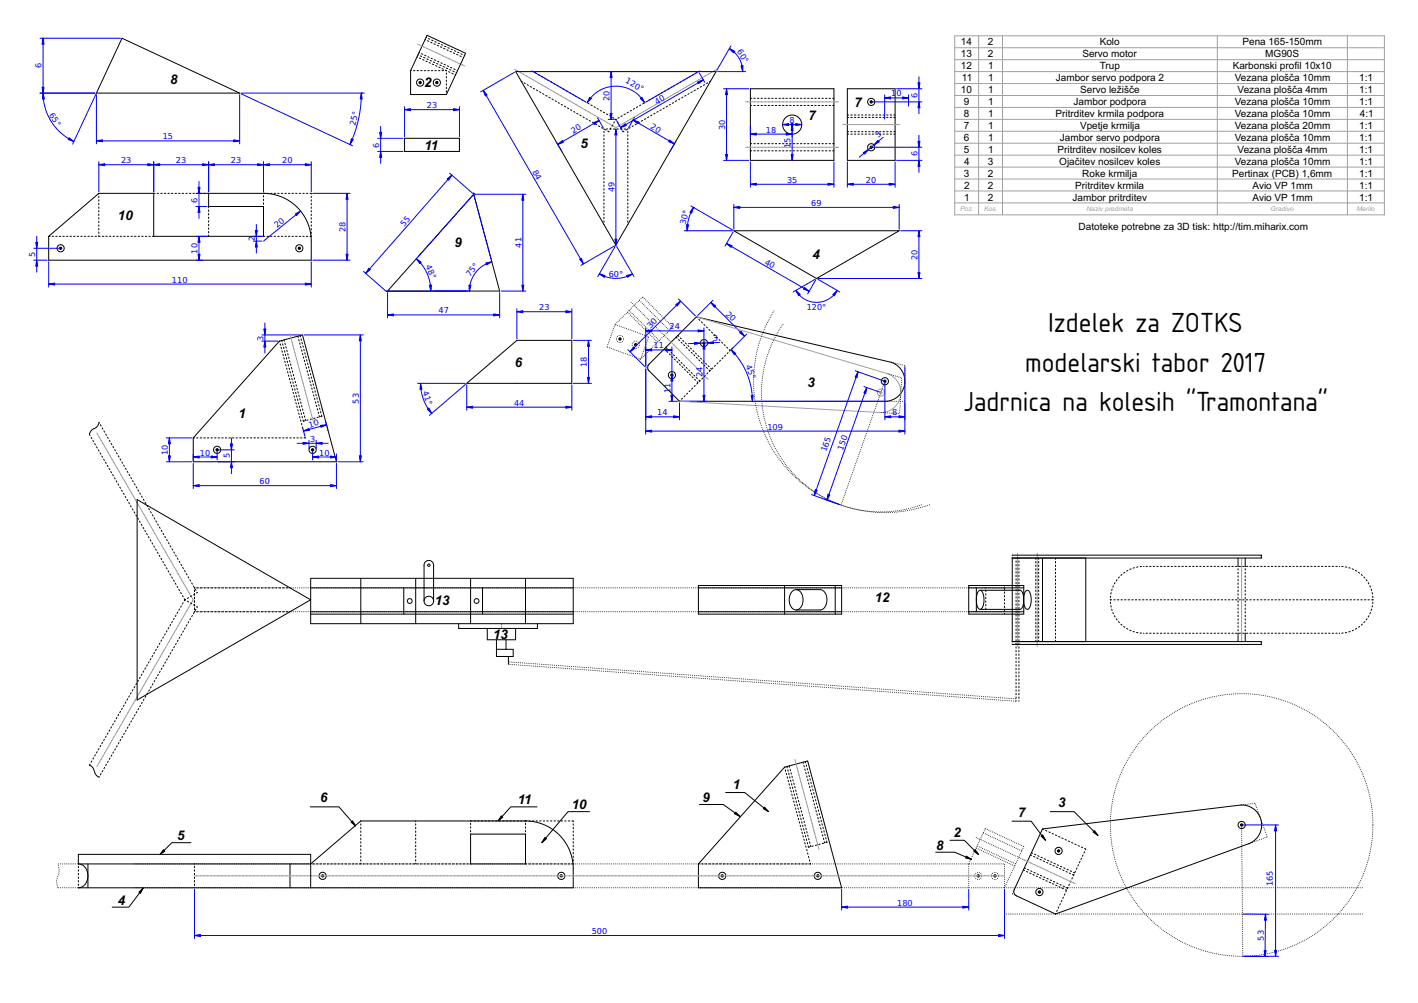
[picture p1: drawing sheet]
<svg xmlns="http://www.w3.org/2000/svg" width="594mm" height="420mm" viewBox="0 0 594 420" stroke-linecap="round" stroke-linejoin="round" font-family="sans-serif">
<defs><g id="words">
<g font-size="10.8">
<text x="439.2" y="139">Izdelek za ZOTKS</text>
<text x="429.5" y="155.6">modelarski tabor 2017</text>
<text x="403.6" y="172.3">Jadrnica na kolesih &quot;Tramontana&quot;</text>
</g>
<g font-size="5.6">
<text x="71.3" y="35.3">8</text>
<text x="177.8" y="36.6">2</text>
<text x="358" y="44.7">7</text>
<text x="338.7" y="50.2">7</text>
<text x="177.9" y="62.7">11</text>
<text x="243.2" y="62.2">5</text>
<text x="49.4" y="92">10</text>
<text x="190.4" y="103.7">9</text>
<text x="340.4" y="108.7">4</text>
<text x="215.7" y="153.6">6</text>
<text x="338.3" y="162">3</text>
<text x="100" y="175.3">1</text>
<text x="366.5" y="252">12</text>
<text x="182.2" y="253.3">13</text>
<text x="206.6" y="267.6">13</text>
<text x="134.2" y="336">6</text>
<text x="294.3" y="336">9</text>
<text x="307.1" y="330.7">1</text>
<text x="216.9" y="337">11</text>
<text x="239.5" y="339">10</text>
<text x="443.3" y="338">3</text>
<text x="426.6" y="342.2">7</text>
<text x="74.2" y="351.9">5</text>
<text x="399.5" y="350.5">2</text>
<text x="392.2" y="356">8</text>
<text x="49.4" y="379">4</text>
</g>
<g font-size="4.2">
<text x="402.5" y="19">14</text>
<text x="413.9" y="19">2</text>
<text x="453.5" y="24">Servo motor</text>
<text x="460.7" y="19">Kolo</text>
<text x="520.6" y="19">Pena 165-150mm</text>
<text x="530.1" y="24">MG90S</text>
<text x="402.5" y="24">13</text>
<text x="402.6" y="29">12</text>
<text x="413.9" y="24">2</text>
<text x="414" y="29">1</text>
<text x="460.8" y="29">Trup</text>
<text x="516.5" y="29">Karbonski profil 10x10</text>
<text x="403" y="34">11</text>
<text x="414" y="34">1</text>
<text x="442.3" y="34">Jambor servo podpora 2</text>
<text x="517.3" y="34">Vezana plošča 10mm</text>
<text x="569.5" y="34">1:1</text>
<text x="402.5" y="39">10</text>
<text x="414" y="39">1</text>
<text x="452.5" y="39">Servo ležišče</text>
<text x="518.5" y="39">Vezana plošča 4mm</text>
<text x="569.5" y="39">1:1</text>
<text x="403.8" y="44">9</text>
<text x="414" y="44">1</text>
<text x="449.8" y="44">Jambor podpora</text>
<text x="517.3" y="44">Vezana plošča 10mm</text>
<text x="569.5" y="44">1:1</text>
<text x="403.8" y="54">7</text>
<text x="403.8" y="49">8</text>
<text x="414" y="49">1</text>
<text x="442.2" y="49">Pritrditev krmila podpora</text>
<text x="452.5" y="54">Vpetje krmilja</text>
<text x="517.3" y="49">Vezana plošča 10mm</text>
<text x="569.7" y="49">4:1</text>
<text x="403.9" y="59">6</text>
<text x="414" y="54">1</text>
<text x="414" y="59">1</text>
<text x="444.1" y="59">Jambor servo podpora</text>
<text x="517.3" y="59">Vezana plošča 10mm</text>
<text x="517.3" y="54">Vezana plošča 20mm</text>
<text x="569.5" y="54">1:1</text>
<text x="569.5" y="59">1:1</text>
<text x="403.8" y="64">5</text>
<text x="414" y="64">1</text>
<text x="443" y="64">Pritrditev nosilcev koles</text>
<text x="518.5" y="64">Vezana plošča 4mm</text>
<text x="569.5" y="64">1:1</text>
<text x="403.9" y="69">4</text>
<text x="413.8" y="69">3</text>
<text x="443.8" y="69">Ojačitev nosilcev koles</text>
<text x="517.3" y="69">Vezana plošča 10mm</text>
<text x="569.5" y="69">1:1</text>
<text x="403.8" y="74">3</text>
<text x="413.9" y="74">2</text>
<text x="453.4" y="74">Roke krmilja</text>
<text x="516.3" y="74">Pertinax (PCB) 1,6mm</text>
<text x="569.5" y="74">1:1</text>
<text x="403.9" y="79">2</text>
<text x="404" y="84">1</text>
<text x="413.9" y="84">2</text>
<text x="413.9" y="79">2</text>
<text x="449.4" y="84">Jambor pritrditev</text>
<text x="450.5" y="79">Pritrditev krmila</text>
<text x="524.8" y="84">Avio VP 1mm</text>
<text x="524.8" y="79">Avio VP 1mm</text>
<text x="569.5" y="79">1:1</text>
<text x="569.5" y="84">1:1</text>
<text x="451.9" y="96.5">Datoteke potrebne za 3D tisk: http://tim.miharix.com</text>
</g>
<g font-size="3.4" fill="#00f">
<text x="308.7" y="21.5" transform="rotate(60 308.7 21.5)">60°</text>
<text x="17.4" y="28.6" transform="rotate(-90 17.4 28.6)">6</text>
<text x="261.8" y="34.6" transform="rotate(29 261.8 34.6)">120°</text>
<text x="373.4" y="40.4">1</text>
<text x="375.6" y="40.4">0</text>
<text x="384.4" y="41" transform="rotate(-90 384.4 41)">6</text>
<text x="178.8" y="45.3">23</text>
<text x="255.4" y="42.2" transform="rotate(-90 255.4 42.2)">20</text>
<text x="275.2" y="44" transform="rotate(-30 275.2 44)">40</text>
<text x="20.5" y="48.2" transform="rotate(58 20.5 48.2)">65°</text>
<text x="148.9" y="52.8" transform="rotate(-78 148.9 52.8)">25°</text>
<text x="272.3" y="53.6" transform="rotate(30 272.3 53.6)">20</text>
<text x="330.8" y="51.6">8</text>
<text x="68.2" y="58.4">15</text>
<text x="240.1" y="56" transform="rotate(-30 240.1 56)">20</text>
<text x="303.8" y="54.4" transform="rotate(-90 303.8 54.4)">30</text>
<text x="320.9" y="55.6">18</text>
<text x="368" y="57.8" transform="rotate(-40 368 57.8)">3</text>
<text x="158.9" y="61.8" transform="rotate(-90 158.9 61.8)">6</text>
<text x="331.2" y="61.9" transform="rotate(-90 331.2 61.9)">15</text>
<text x="384.4" y="65.5" transform="rotate(-90 384.4 65.5)">6</text>
<text x="50.7" y="68.4">23</text>
<text x="73.7" y="68.4">23</text>
<text x="96.7" y="68.4">23</text>
<text x="118.2" y="68.4">20</text>
<text x="222.9" y="72" transform="rotate(60 222.9 72)">84</text>
<text x="329.7" y="76.6">35</text>
<text x="362.8" y="76.6">20</text>
<text x="257.4" y="80.5" transform="rotate(-90 257.4 80.5)">49</text>
<text x="82.7" y="84.9" transform="rotate(-90 82.7 84.9)">6</text>
<text x="339.9" y="86.3">69</text>
<text x="116.1" y="95.6" transform="rotate(-39 116.1 95.6)">20</text>
<text x="169.3" y="95.1" transform="rotate(-49 169.3 95.1)">5</text>
<text x="287.2" y="94.3" transform="rotate(-75 287.2 94.3)">30°</text>
<text x="106.8" y="101" transform="rotate(-90 106.8 101)">2</text>
<text x="144.8" y="97.2" transform="rotate(-90 144.8 97.2)">28</text>
<text x="14.7" y="107.6" transform="rotate(-90 14.7 107.6)">5</text>
<text x="82.7" y="106.3" transform="rotate(-90 82.7 106.3)">10</text>
<text x="218.4" y="103.8" transform="rotate(-90 218.4 103.8)">41</text>
<text x="178.3" y="111.5" transform="rotate(66 178.3 111.5)">48°</text>
<text x="320.1" y="110.4" transform="rotate(30 320.1 110.4)">40</text>
<text x="384.4" y="108.9" transform="rotate(-90 384.4 108.9)">20</text>
<text x="72.1" y="118.4">110</text>
<text x="196.9" y="116.2" transform="rotate(-52 196.9 116.2)">75°</text>
<text x="255" y="116">60°</text>
<text x="183.7" y="131.3">47</text>
<text x="225.9" y="130">23</text>
<text x="303.8" y="131.8" transform="rotate(45 303.8 131.8)">20</text>
<text x="338" y="129.9">120°</text>
<text x="272.6" y="137.9" transform="rotate(-45 272.6 137.9)">30</text>
<text x="280.5" y="138">24</text>
<text x="110.3" y="142.7" transform="rotate(-90 110.3 142.7)">3</text>
<text x="298.7" y="142.9" transform="rotate(-2 298.7 142.9)">3</text>
<text x="273.8" y="146">11</text>
<text x="245.9" y="153.8" transform="rotate(-90 245.9 153.8)">18</text>
<text x="312.4" y="153.4" transform="rotate(68 312.4 153.4)">45°</text>
<text x="294.3" y="158.1" transform="rotate(-90 294.3 158.1)">24</text>
<text x="176.9" y="164.3" transform="rotate(70 176.9 164.3)">41°</text>
<text x="280.9" y="164.8" transform="rotate(-90 280.9 164.8)">11</text>
<text x="150.3" y="169.1" transform="rotate(-90 150.3 169.1)">53</text>
<text x="215.4" y="170">44</text>
<text x="275.3" y="174">14</text>
<text x="373.8" y="174">8</text>
<text x="129.6" y="179.2" transform="rotate(-15 129.6 179.2)">10</text>
<text x="321.5" y="180">109</text>
<text x="129.9" y="185.1">3</text>
<text x="70.3" y="190.7" transform="rotate(-90 70.3 190.7)">10</text>
<text x="83.7" y="190.8">10</text>
<text x="133.7" y="190.8">10</text>
<text x="346.1" y="189.5" transform="rotate(-70 346.1 189.5)">165</text>
<text x="353.1" y="188.9" transform="rotate(-70 353.1 188.9)">150</text>
<text x="96.3" y="192" transform="rotate(-90 96.3 192)">5</text>
<text x="108.8" y="202.8">60</text>
<text x="533.2" y="371.3" transform="rotate(-90 533.2 371.3)">165</text>
<text x="375.9" y="379.4">180</text>
<text x="247.9" y="391.3">500</text>
<text x="529.4" y="394" transform="rotate(-90 529.4 394)">53</text>
</g>
<g font-size="2.8" fill="#a0a0a4">
<text x="402.3" y="88.5">Poz.</text>
<text x="412.3" y="88.5">Kos.</text>
<text x="455.2" y="88.2">Naziv predmeta</text>
<text x="532.2" y="88.5">Gradivo</text>
<text x="568.4" y="88.5">Merilo</text>
</g>
</g></defs>
<g fill="none" stroke="#000" stroke-width=".42">
<path d="M51.1 16l-10.7 23h60M178.9 14.8l-6.9 14.8h.3M173.2 29.6h.6M174.7 29.6h.6M176.2 29.6h.6M177.7 29.6h.6M179.2 29.6h.6M180.7 29.6h.6M182.2 29.6h.6M183.7 29.6h.6M185.2 29.6h.6M186.7 29.6h.3"/>
<path d="M355 37.2h20M169.5 57.9v5.5h23v-5.5M253 54v.1M253 55v.6M253 56.5v.6M253 58v.6M253 59.5v.6M263 54v.1M263 55v.6M263 56.5v.6M263 58v.6M263 59.5v.6"/>
<path d="M253 61v.6M253 62.5v.6M253 64v.6M253 65.5v.6M253 67v.6M253 68.5v.6M253 70v.6M253 71.5v.6M253 73v.6M253 74.5v.6M253 76v.6M253 77.5v.6"/>
<path d="M253 79v.6M263 61v.6M263 62.5v.6M263 64v.6M263 65.5v.6M263 67v.6M263 68.5v.6M263 70v.6M263 71.5v.6M263 73v.6M263 74.5v.6M263 76v.6"/>
<path d="M263 77.5v.6M263 79v.6M355 67.2h20M20.4 99v10h110M64.4 99h46M253 80.5v.6M253 82v.6M253 83.5v.6M253 85v.6M253 86.5v.6M253 88v.6M253 89.5v.6"/>
<path d="M253 91v.6M253 92.5v.6M253 94h.1M263 80.5v.6M263 82v.6M263 83.5v.6M263 85v.6M263 86.5v.6M263 88v.6M263 89.5v.6M263 91v.6M263 92.5v.6"/>
<path d="M263 94h.1M307.4 96.7l34.7 20 34.6-20M162.4 121.9l36.1-40.5 10.8 40.5M258 136.1h.1M258.8 136.3h.1M259.5 136.6h.1M260.3 136.9h.1M261 137.1v.1M261.8 137.4h.1M262.5 137.7h.1M263.2 138h.1M264 138.2h.1"/>
<path d="M264.7 138.5h.1M265.5 138.8h.1M266.2 139l.1 .1M267 139.3h.1M267.7 139.6h.1M268.5 139.9h.1M216.5 142.6h23v18h-23M269.2 140.1h.1M270 140.4h.1M270.7 140.7h.1M271.4 140.9l.1 .1M292.6 246.3v10h60"/>
<path d="M406.2 246.3h.1M407 246.3h.1M407.8 246.3h.1M408.6 246.3h.1M409.4 246.3h.1M410.2 246.3h.1M411 246.3h.1M411.8 246.3h.1M412.5 246.3h.1M413.3 246.3h.1M414.1 246.3h.1M414.9 246.3h.1"/>
<path d="M415.7 246.3h.1M416.5 246.3h.1M417.3 246.3h.1M418.1 246.3h.1M418.9 246.3h.1M419.7 246.3h.1M420.5 246.3h.1M523.3 353.4h.1M524 353.1h.1M524.8 352.8l-.1 .1M525.5 352.6h.1M526.3 352.3h-.1"/>
<path d="M527 352h.1M527.8 351.8h-.1M528.5 351.5h.1M529.2 351.2h.1M530 350.9v.1M530.7 350.7h.1M121.5 361.9v10M130.2 371.9h110M197.2 361.9h23M292.6 361.9v10h60M406.2 361.9h.1M407 361.9h.1"/>
<path d="M407.8 361.9h.1M408.6 361.9h.1M409.4 361.9h.1M410.2 361.9h.1M411 361.9h.1M411.8 361.9h.1M412.5 361.9h.1M413.3 361.9h.1M414.1 361.9h.1M414.9 361.9h.1M415.7 361.9h.1M416.5 361.9h.1"/>
<path d="M417.3 361.9h.1M418.1 361.9h.1M418.9 361.9h.1M419.7 361.9h.1M420.5 361.9h.1"/>
</g>
<g fill="none" stroke="#a0a0a4" stroke-width=".42">
<path d="M215.7 29l.9 .5M216.7 29.6h.1M216.8 29.7l1.1 .6M218 30.4h.1M218.1 30.4l1.1 .6M219.3 31.1h.1M219.4 31.2l1.1 .6M220.6 31.9h.1M220.7 31.9l1.1 .6M221.9 32.6h.1M222 32.7l1.1 .6M223.2 33.4h.1"/>
<path d="M223.3 33.4l1.1 .6M224.5 34.1h.1M224.6 34.2l1.1 .6M225.8 34.9h.1M225.9 34.9l1.1 .6M227.1 35.6h.1M227.2 35.7l1.1 .6M228.4 36.4h.1M228.5 36.4l1.1 .6M229.7 37.1h.1M229.8 37.2l1.1 .6M231 37.9h.1"/>
<path d="M231.1 37.9l1.1 .6M232.3 38.6h.1M232.4 38.7l1.1 .6M233.6 39.4h.1M233.7 39.4l1.1 .6M234.9 40.1h.1M235 40.2l1.1 .6M236.2 40.9h.1M236.3 40.9l1.1 .6M237.5 41.6h.1M237.6 41.7l1.1 .6M238.8 42.4h.1"/>
<path d="M238.9 42.4l1.1 .6M240.1 43.1h.1M240.2 43.2l1.1 .6M241.4 43.9h.1M241.5 43.9l1.1 .6M242.7 44.6h.1M242.8 44.7l1.1 .6M244 45.4h.1M244.1 45.4l1.1 .6M245.3 46.1h.1M245.4 46.2l1.1 .6M246.6 46.9h.1"/>
<path d="M246.7 46.9l1.1 .6M247.9 47.6h.1M248 47.7l1.1 .6M249.2 48.4h.1M249.3 48.4l1 .6M250.5 49.1h.1M250.6 49.2l1 .6M251.8 49.9h.1M251.9 49.9l1 .6M253.1 50.6h.1M253.2 50.7l1 .6M254.4 51.4h.1"/>
<path d="M254.5 51.4l1 .6M255.7 52.1h.1M255.8 52.2l1 .6M257 52.9h.1M257.1 52.9l.9 .6M400 90h180"/>
</g>
<path d="M216.5 130.6h23" fill="none" stroke="#00f" stroke-width=".42"/>
<path d="M216.5 130.6l2.5-.4v.8z" fill="#00f"/>
<path d="M216.5 130.6l2.5-.4v.8z" fill="#00f" stroke="#00f" stroke-width=".42"/>
<path d="M237 130.2l2.5 .4-2.5 .4z" fill="#00f"/>
<path d="M237 130.2l2.5 .4-2.5 .4z" fill="#00f" stroke="#00f" stroke-width=".42"/>
<path d="M216.5 129.3v12.7M239.5 129.3v12.7M81 203.4h60" fill="none" stroke="#00f" stroke-width=".42"/>
<g fill="none" stroke="#000" stroke-width=".42">
<path d="M51.1 16l49.3 23M178.9 14.8l16.2 7.5M375 37.2v30M307.4 96.7h69.3M130.4 101v8M162.4 121.9h46.9M256.3 139.9h.1M256.5 139.1v.1M256.8 138.4h.1M257.1 137.6v.1M257.4 136.9h-.1M257.6 136.2h.1"/>
<path d="M257.9 135.8h.1M258.4 135.2h.1M259 134.6v.1M259.6 134.1h-.1M260.1 133.5h.1M260.7 133h.1M261.2 132.4h.1M261.8 131.8v.1M262.4 131.3h-.1M262.9 130.7h.1M263 130.9h.1M263.5 130.2h.1"/>
<path d="M263.6 131.4h.1M263.7 130.2h.1M264 129.6h.1M264.1 132h.1M264.3 130.7h.1M264.4 126.6l.1 .1M264.6 129v.1M264.7 132.6h.1M264.8 131.3h.1M265 127.2h.1M265.2 128.5h.1M265.3 133.1h.1"/>
<path d="M265.4 131.8v.1M265.6 127.8h.1M265.7 127.9h.1M265.8 133.7h.1M266 132.4h.1M266.1 128.3h.1M266.3 127.3v.1M266.4 134.2v.1M266.5 133h.1M266.7 128.9h.1M266.9 126.8h-.1M266.9 134.8h.1"/>
<path d="M267.1 133.5h.1M267.2 129.4l.1 .1M267.4 126.2h.1M267.5 135.4h.1M267.6 134.1h.1M267.8 130h.1M268 125.9h.1M268 125.7h.1M268.1 135.9h.1M268.2 134.7h.1M268.4 130.6h.1M268.5 126.5h.1"/>
<path d="M268.5 125.1h.1M268.6 136.5h.1M268.8 135.2h.1M268.9 131.1h.1M269.1 127v.1M269.1 124.5v.1M269.2 137v.1M269.3 135.8h.1M269.4 124.5h.1M269.5 131.7h.1M269.6 127.6h.1M269.7 137.6h.1"/>
<path d="M269.9 136.3v.1M269.9 125.1h.1M270 132.3h.1M270.2 128.2h.1M270.3 138.2h.1M270.5 136.9h.1M270.5 125.6h.1M270.6 132.8h.1M270.8 128.7h.1M270.9 138.7h.1M271 137.5h.1M271.1 126.2h.1"/>
<path d="M271.2 133.4h.1M271.3 129.3h.1M271.4 139.3h.1M271.6 138h.1M271.6 126.8h.1M271.7 133.9v.1M271.9 129.8v.1M272 139.9h.1M272.1 138.6h.1M272.2 127.3h.1M272.3 134.5h.1M272.4 130.4h.1"/>
<path d="M272.7 139.1v.1M272.7 127.9h.1M272.9 135.1h.1M273 131h.1M273.3 139.7h.1M273.3 128.4v.1M273.4 135.6h.1M273.6 131.5v.1M273.9 129h.1M274 136.2h.1M274.1 132.1h.1M274.4 129.6h.1"/>
<path d="M274.5 136.7l.1 .1M274.7 132.7h.1M275 130.1h.1M275.1 137.3h.1M275.3 133.2h.1M275.5 130.7h.1M275.7 137.9h.1M275.8 133.8h.1M276.1 131.2v.1M276.2 138.4h.1M276.4 134.3v.1M276.7 131.8h.1"/>
<path d="M276.8 139h.1M276.9 134.9h.1M277.2 132.4h.1M277.3 139.5l.1 .1M277.5 135.5h.1M277.8 132.9h.1M278.1 136h.1M278.4 133.5h.1M278.6 136.6h.1M278.9 134v.1M279.1 139.8h-.1M279.2 137.1v.1"/>
<path d="M279.5 134.6h.1M279.6 139.2h.1M279.7 137.7h.1M280 135.2h.1M280.2 138.7h.1M280.3 138.3h.1M280.6 135.7h.1M280.7 138.1h.1M281.2 136.3h.1M281.3 137.5v.1M281.7 136.9h.1M281.9 137h-.1"/>
<path d="M291.8 132.7l81.6 19.1M291.8 132.7l.3 .4M291.8 132.7l-19.8 19.8M292.8 133.8l.4 .4M293.8 134.8l.5 .5M294.9 135.9l.4 .4M296 137l.4 .4M297 138l.4 .4M298.1 139.1l.4 .4M117.1 142.9l9.6-2.6 14.3 53.1h-60v-10M117.1 142.9l-36.1 40.5M117.1 142.9v.3"/>
<path d="M117.4 144l.1 .6M117.8 145.5l.1 .6M118.1 146.9l.2 .6M118.5 148.4l.2 .6M118.9 149.8l.2 .6M119.3 151.3l.2 .6M119.7 152.7l.2 .6M120.1 154.2l.1 .6M120.5 155.6l.1 .6M120.9 157.1l.1 .6M121.3 158.5l.1 .6M121.6 160l.2 .6"/>
<path d="M254.4 145.1h.1M254.6 145.5h.1M254.6 144.4h.1M254.9 143.6h.1M255.2 142.9h.1M255.3 145.7h.1M255.5 142.1h-.1M255.7 141.4h.1M256 140.6v.1M256.1 146h.1M256.8 146.3h.1M257.6 146.5v.1"/>
<path d="M258.3 142.4h.1M258.3 141.6h.1M258.3 146.8h.1M258.7 143.1h.1M258.7 140.9h.1M259.1 147.1h.1M259.4 143.5h.1M259.4 140.6h.1M259.8 147.4h.1M260.2 140.6h.1M260.2 143.4v.1M260.6 147.6h.1"/>
<path d="M260.8 141h.1M260.8 143v.1M261.2 141.7h.1M261.2 142.3v.1M261.3 147.9h.1M262.1 148.2h.1M262.8 148.4v.1M263.6 148.7h.1M264.3 149h.1M264.9 144.8h.1M264.9 144h.1M265 149.3h.1"/>
<path d="M265.3 145.5h.1M265.3 143.3h.1M265.8 149.5h.1M265.9 145.9h.1M266 142.9l-.1 .1M266.5 149.8h.1M266.7 143h.1M266.8 145.8h-.1M267.3 150.1h.1M267.4 143.4h.1M267.4 145.4h.1M267.8 144v.1"/>
<path d="M267.8 144.7v.1M268 150.3l.1 .1M268.4 150.5h.1M268.5 150.2v.1M268.7 149.5h.1M269 149.9h-.1M269 148.7v.1M269.3 148h.1M269.5 149.3v.1M269.5 147.3h.1M269.8 146.5h.1M270.1 148.8h.1"/>
<path d="M270.1 145.8h.1M270.4 145h.1M270.6 144.3h.1M270.6 148.2h.1M270.7 154.1h.1M270.7 153.8h.1M270.9 143.5h.1M271.2 142.8h.1M271.2 147.6v.1M271.2 154.7h.1M271.3 153.2l-.1 .1M271.4 142v.1"/>
<path d="M271.7 141.3h.1M271.8 147.1h-.1M271.8 155.2h.1M271.8 152.7h.1M272 155.4l12.7 12.7M272.3 146.5h.1M272.5 140.4h.1M272.9 146h.1M273.1 141h.1M273.4 145.4h.1M273.7 141.5v.1M273.8 140.3h.1"/>
<path d="M274 144.8v.1M274.2 142.1h.1M274.4 140.8h.1M274.6 144.3h-.1M274.8 142.7h.1M274.9 141.4h.1M275.1 143.7h.1M275.4 143.2h.1M275.5 141.9v.1M275.7 143.2h.1M276.1 142.5h.1M276.2 142.6h.1"/>
<path d="M276.8 142v.1M277.4 141.5h.1M277.9 140.1h.1M277.9 140.9h.1M278.3 146.2l.4 .4M278.5 140.7h.1M278.5 140.4h.1M279 141.2h.1M279 145.5l.4 .4M279.3 147.2l.5 .4M279.6 141.8h.1M280.1 146.5l.4 .4"/>
<path d="M280.4 148.3l.4 .4M281.1 147.6l.4 .4M281.5 149.3l.4 .5M282.2 148.6l.4 .4M282.5 150.4l.5 .4M283.2 149.7l.5 .4M283.3 141.2l.4 .4M283.6 151.4l.4 .5M284 140.5l.4 .4M284.3 150.7l.4 .5M284.3 142.3l.4 .4M284.6 152.5l.5 .4"/>
<path d="M285 141.6l.4 .4M285.4 151.8l.4 .4M285.4 143.3l.4 .4M285.7 153.6l.4 .4M286.1 142.6l.4 .4M286.4 144.4l.4 .4M286.4 152.9l.4 .4M286.8 154.6l.4 .5M287.1 143.7l.4 .4M287.5 145.4l.4 .5M287.5 153.9l.4 .4M287.8 155.7l.5 .4"/>
<path d="M288.2 144.7l.4 .5M288.5 146.5l.5 .4M288.5 155l.5 .4M288.9 156.8l.4 .4M289.2 145.8l.5 .4M289.6 147.6l.4 .4M289.6 156l.4 .5M290 157.8l.4 .4M290.3 146.9l.4 .4M290.7 148.6l.4 .4M290.7 157.1l.4 .4M291 158.9l.4 .4"/>
<path d="M291.4 147.9l.4 .4M291.7 149.7l.4 .4M291.7 158.2l.4 .4M292.1 159.9l.4 .4M292.4 149l.5 .4M292.8 150.7l.4 .5M292.8 159.2l.4 .4M293.4 159.4l-.4 .4M293.5 150l.4 .5M293.8 151.8l.5 .4M294.4 158.3l-.4 .5M294.5 151.1l.5 .4"/>
<path d="M294.9 152.9l.4 .4M295.5 157.3l-.4 .4M295.6 152.2l.4 .4M296 153.9l.4 .4M296.6 156.2l-.5 .4M296.7 153.2l.4 .4M297 155l.4 .4M297.6 155.2l-.4 .4M297.7 154.3l.4 .4M298.7 154.1l-.4 .4M299.1 140.1l.5 .5M299.7 153l-.4 .5"/>
<path d="M300.2 141.2l.4 .4M300.8 152l-.4 .4M301.3 142.3l.4 .4M301.9 150.9l-.5 .4M302.3 143.3l.5 .4M302.9 149.9l-.4 .4M303.4 144.4l.4 .4M304 148.8l-.4 .4M304.4 145.4l.5 .5M305 147.7l-.4 .5M305.5 146.5l.4 .4-.2 .2M373.5 151.8h.1"/>
<path d="M374.3 152h.1M375.1 152.2h.1M375.8 152.3h.1M376.6 152.5h.1M377.4 152.7h.1M378.2 152.9h.1M378.9 153.1h.1M379.1 153.4v.1M379.1 154.2v.1M379.1 155v.1M379.1 155.8v.1M379.1 156.6h.1"/>
<path d="M379.1 157.4h.1M379.1 158.2h.1M379.1 159h.1M379.1 159.8h.1M41.5 177l.1 .2M42 177.9l.3 .6M42.8 179.2l.3 .6M122 161.4l.2 .6M122.4 162.9l.2 .6M122.8 164.3l.2 .6M123.2 165.8l.2 .6M123.6 167.2l.1 .6"/>
<path d="M124 168.7l.1 .6M124.4 170.1l.1 .6M124.7 171.6l.2 .6M125.1 173l.2 .6M125.5 174.5l.2 .5M125.9 175.9l.2 .6M126.3 177.4l.2 .5M126.7 178.8l.1 .6M284.7 168.1h86M284.9 167.9l-.2 .2M286 166.8l-.5 .5M287 165.8l-.4 .4"/>
<path d="M288.1 164.7l-.4 .4M289.1 163.6l-.4 .5M290.2 162.6l-.4 .4M291.3 161.5l-.5 .5M292.3 160.5l-.4 .4M370.9 168.1h.1M371.7 168.1h.1M372.5 168.1h.1M373.3 168.1h.1M374.1 168.1h.1M374.9 168.1h.1M375.7 168.1h.1"/>
<path d="M376.5 168.1h.1M377.3 168.1h.1M378.1 168.1h.1M378.9 168.1h.1M379.1 160.6h.1M379.1 161.4h.1M379.1 162.2h.1M379.1 163h.1M379.1 163.8h.1M379.1 164.6h.1M379.1 165.4h.1M379.1 166.1v.1"/>
<path d="M379.1 166.9v.1M379.1 167.7v.1M37.5 182l.2 .5M38.2 183.2l.3 .6M38.9 184.5l.3 .6M39.7 185.8l.3 .6M40.4 187.1l.3 .6M41.2 188.4l.3 .6M41.9 189.7l.3 .6M42.7 191l.3 .6M43.4 192.3l.3 .5M43.5 180.5l.3 .6"/>
<path d="M44.2 193.6l.3 .5M44.3 181.8l.3 .6M44.9 194.9l.3 .5M45 183.1l.3 .6M45.7 196.2l.3 .5M45.8 184.4l.3 .6M46.4 197.5l.3 .5M46.5 185.7l.3 .6M47.2 198.8l.3 .5M47.3 187l.3 .6M48 188.3l.3 .5M48.8 189.6l.3 .5"/>
<path d="M49.5 190.9l.3 .5M50.3 192.2l.3 .5M51 193.5l.3 .5M51.8 194.8l.3 .5M52.5 196.1l.3 .5M53.3 197.4l.3 .5M54 198.7l.3 .5M81 183.4h.5M82.4 183.4h.6M83.9 183.4h.6M85.4 183.4h.6M86.9 183.4h.6"/>
<path d="M88.4 183.4h.6M89.9 183.4h.6M91.4 183.4h.6M92.9 183.4h.6M94.4 183.4h.6M95.9 183.4h.6M97.4 183.4h.6M98.9 183.4h.6M100.4 183.4h.6M101.9 183.4h.6M103.4 183.4h.6M104.9 183.4h.6"/>
<path d="M106.4 183.4h.6M107.9 183.4h.6M109.4 183.4h.6M110.9 183.4h.6M112.4 183.4h.6M113.9 183.4h.6M115.4 183.4h.6M116.9 183.4h.6M118.4 183.4h.6M119.9 183.4h.6M121.4 183.4h.6M122.9 183.4h.6"/>
<path d="M124.4 183.4h.6M125.9 183.4h.6M127.1 180.3l.1 .5M127.5 181.7l.1 .6M127.9 183.2v.2h-.5M47.9 200.1l.3 .5M48.7 201.4l.3 .5M49.4 202.7l.3 .5M50.2 204l.3 .5M50.9 205.3l.3 .5M51.7 206.6l.3 .5M52.4 207.9l.3 .5"/>
<path d="M53.2 209.2l.3 .5M53.9 210.5l.3 .5M54.7 211.8l.3 .5M54.8 200l.3 .5M55.4 213.1l.3 .5M55.5 201.3l.3 .5M56.2 214.4l.3 .5M56.3 202.6l.3 .5M56.9 215.7l.3 .5M57 203.9l.3 .5M57.7 217l.3 .5M57.8 205.2l.3 .5"/>
<path d="M58.4 218.3l.3 .5M58.5 206.5l.3 .5M59.2 219.6l.3 .5M59.3 207.8l.3 .5M60 209.1l.3 .5M60.8 210.4l.3 .5M61.5 211.7l.3 .5M62.3 213l.3 .5M63 214.3l.3 .5M63.8 215.6l.3 .5M64.5 216.9l.3 .5M65.3 218.2l.3 .5"/>
<path d="M66 219.5l.3 .5M59.9 220.9l.3 .5M60.7 222.2l.3 .5M61.4 223.5l.3 .5M62.2 224.8l.3 .5M62.9 226.1l.3 .5M63.7 227.4l.3 .5M64.4 228.7l.3 .5M65.2 230l.3 .5M65.9 231.3l.3 .5M66.7 232.6l.3 .5M66.8 220.8l.3 .5"/>
<path d="M67.4 233.9l.3 .5M67.5 222.1l.3 .5M68.2 235.2l.3 .5M68.3 223.4l.3 .5M68.9 236.5l.3 .5M69 224.7l.3 .5M69.7 237.8l.3 .5M69.8 226l.3 .5M70.4 239.1l.3 .5M70.5 227.3l.3 .5M71.3 228.6l.3 .5M72 229.9l.3 .5"/>
<path d="M72.8 231.2l.3 .5M73.5 232.5l.3 .5M74.3 233.8l.3 .5M75 235.1l.3 .5M75.8 236.4l.3 .5M76.5 237.7l.3 .5M77.3 239l.3 .5M71.2 240.4l.3 .5M71.9 241.7l.3 .5M72.7 243l.3 .5M73 259l-.3 .5M73.4 244.3l.3 .5"/>
<path d="M73.7 257.7l-.3 .5M74.2 245.6l.3 .5M74.5 256.4l-.3 .5M74.9 246.9l.3 .5M75.2 255.1l-.3 .5M75.7 248.2l.3 .5M76 253.8l-.3 .5M76.4 249.5l.3 .5M76.7 252.5l-.3 .5M77.2 250.8l.3 .5-.3 .4M78 240.3l.3 .5M78.8 241.6l.3 .5"/>
<path d="M79.5 242.9l.3 .5M79.8 259.1l-.3 .5M80.3 244.2l.3 .5M80.6 257.8l-.3 .5M81 245.5l.3 .5M81.3 256.5l-.3 .5M81.5 256.3h.1M81.5 246.3h.1M81.8 246.8l.3 .5M82.1 255.2l-.3 .5M82.4 256.3h.6M82.4 246.3h.6"/>
<path d="M82.5 248.1l.2 .2M82.7 254.3l-.2 .1M83.9 256.3h.6M83.9 246.3h.6M85.4 256.3h.6M85.4 246.3h.6M86.9 256.3h.6M86.9 246.3h.6M88.4 256.3h.6M88.4 246.3h.6M89.9 256.3h.6M89.9 246.3h.6"/>
<path d="M91.4 256.3h.6M91.4 246.3h.6M92.9 256.3h.6M92.9 246.3h.6M94.4 256.3h.6M94.4 246.3h.6M95.9 256.3h.6M95.9 246.3h.6M97.4 256.3h.6M97.4 246.3h.6M98.9 256.3h.6M98.9 246.3h.6"/>
<path d="M100.4 256.3h.6M100.4 246.3h.6M101.9 256.3h.6M101.9 246.3h.6M103.4 256.3h.6M103.4 246.3h.6M104.9 256.3h.6M104.9 246.3h.6M106.4 256.3h.6M106.4 246.3h.6M107.9 256.3h.6M107.9 246.3h.6"/>
<path d="M109.4 256.3h.6M109.4 246.3h.6M110.9 256.3h.6M110.9 246.3h.6M112.4 256.3h.6M112.4 246.3h.6M113.9 256.3h.6M113.9 246.3h.6M115.4 256.3h.6M115.4 246.3h.6M116.9 256.3h.6M116.9 246.3h.6"/>
<path d="M118.4 256.3h.6M118.4 246.3h.6M119.9 256.3h.6M119.9 246.3h.6M121.4 256.3h.1M121.4 246.3h.1M61 279.8l-.3 .5M61.7 278.5l-.3 .5M62.5 277.2l-.3 .5M63.2 275.9l-.3 .5M64 274.6l-.3 .5M64.7 273.3l-.3 .5"/>
<path d="M65.5 272l-.3 .5M66.2 270.7l-.3 .5M67 269.4l-.3 .5M67.7 268.1l-.3 .5M67.8 279.9l-.3 .5M68.5 266.8l-.3 .5M68.6 278.6l-.3 .5M69.2 265.5l-.3 .5M69.3 277.3l-.3 .5M70 264.2l-.3 .5M70.1 276l-.3 .5M70.7 262.9l-.3 .5"/>
<path d="M70.8 274.7l-.3 .5M71.5 261.6l-.3 .5M71.6 273.4l-.3 .5M72.2 260.3l-.3 .5M72.3 272.1l-.3 .5M73.1 270.8l-.3 .5M73.8 269.5l-.3 .5M74.6 268.2l-.3 .5M75.3 266.9l-.3 .5M76.1 265.6l-.3 .5M76.8 264.3l-.3 .5M77.6 263l-.3 .5"/>
<path d="M78.3 261.7l-.3 .5M79.1 260.4l-.3 .5M49.7 299.3l-.3 .5M50.5 298l-.3 .5M51.2 296.7l-.3 .5M52 295.4l-.3 .5M52.7 294.1l-.3 .5M53.5 292.8l-.3 .5M54.2 291.5l-.3 .5M55 290.2l-.3 .5M55.7 288.9l-.3 .5M56.5 287.6l-.3 .5"/>
<path d="M56.6 299.4l-.3 .5M57.2 286.3l-.3 .5M57.3 298.1l-.3 .5M58 285l-.3 .5M58.1 296.8l-.3 .5M58.7 283.7l-.3 .5M58.8 295.5l-.3 .5M59.5 282.4l-.3 .5M59.6 294.2l-.3 .5M60.2 281.1l-.3 .5M60.3 292.9l-.3 .5M61.1 291.6l-.3 .5"/>
<path d="M61.8 290.3l-.3 .5M62.6 289l-.3 .5M63.3 287.7l-.3 .5M64.1 286.4l-.3 .5M64.8 285.1l-.3 .5M65.6 283.8l-.3 .5M66.3 282.5l-.3 .5M67.1 281.2l-.3 .5M38.5 318.8l-.3 .5M39.2 317.5l-.3 .5M40 316.2l-.3 .5M40.7 314.9l-.3 .5"/>
<path d="M41.5 313.6l-.3 .5M42.2 312.3l-.3 .5M43 311l-.3 .5M43.7 309.7l-.3 .5M44.5 308.4l-.3 .5M45.2 307.1l-.3 .5M45.3 318.9l-.3 .5M46 305.8l-.3 .5M46.1 317.6l-.3 .5M46.7 304.5l-.3 .5M46.8 316.3l-.3 .5M47.5 303.2l-.3 .5"/>
<path d="M47.6 315l-.3 .5M48.2 301.9l-.3 .5M48.3 313.7l-.3 .5M49 300.6l-.3 .5M49.1 312.4l-.3 .5M49.8 311.1l-.3 .5M50.6 309.8l-.3 .5M51.3 308.5l-.3 .5M52.1 307.2l-.3 .5M52.8 305.9l-.3 .5M53.6 304.6l-.3 .5M54.3 303.3l-.3 .5"/>
<path d="M55.1 302l-.3 .5M55.8 300.7l-.3 .5M338.4 318.8l14.2 53.1M37.7 320.1l-.2 .4M41.6 325.4l-.1 .1M42.3 324.1l-.3 .5M43.1 322.8l-.3 .5M43.8 321.5l-.3 .5M44.6 320.2l-.3 .5M523.1 353.5l-80.9 29.4M240.2 363.9v8"/>
<circle cx="281.5" cy="157.1" r="1.5"/>
</g>
<g fill="none" stroke="#a0a0a4" stroke-width=".42">
<path d="M410 15v75M282.3 39.4l-1 .6M282.5 39.4h.1M283.6 38.7l-1 .6M283.8 38.6h.1M284.9 37.9l-1 .6M285.1 37.9h.1M286.2 37.2l-1 .6M286.4 37.1h.1M287.5 36.4l-1 .6M287.7 36.4h.1M288.8 35.7l-1 .6"/>
<path d="M289 35.6h.1M290.1 34.9l-1 .6M290.3 34.9h.1M291.4 34.2l-1 .6M291.6 34.1h.1M292.7 33.4l-1 .6M292.9 33.4h-.1M294 32.7l-1 .6M294.2 32.6h-.1M295.3 31.9l-1 .6M295.5 31.9h-.1M296.6 31.2l-1 .6"/>
<path d="M296.8 31.1h-.1M297.9 30.4l-1 .6M298.1 30.4h-.1M299.2 29.7l-1 .6M299.3 29.6h.1M300.4 29l-.9 .5M258.9 52.9l-.9 .6M259.1 52.9h.1M260.2 52.2l-1 .6M260.4 52.1h.1M261.5 51.4l-1 .6M261.7 51.4h.1"/>
<path d="M262.8 50.7l-1 .6M263 50.6h.1M264.1 49.9l-1 .6M264.3 49.9h.1M265.4 49.2l-1 .6M265.6 49.1h.1M266.7 48.4l-1 .6M266.9 48.4h.1M268 47.7l-1 .6M268.2 47.6h.1M269.3 46.9l-1 .6M269.5 46.9h.1"/>
<path d="M270.6 46.2l-1 .6M270.8 46.1h.1M271.9 45.4l-1 .6M272.1 45.4h.1M273.2 44.7l-1 .6M273.4 44.6h.1M274.5 43.9l-1 .6M274.7 43.9h.1M275.8 43.2l-1 .6M276 43.1h.1M277.1 42.4l-1 .6M277.3 42.4h.1"/>
<path d="M278.4 41.7l-1 .6M278.6 41.6h.1M279.7 40.9l-1 .6M279.9 40.9h.1M281 40.2l-1 .6M281.2 40.1h.1M400 75h180M400 70h180M400 65h180M400 60h180M400 85h180M400 80h180"/>
<path d="M279.7 141.9l.5 .5M280.3 142.5h.1M280.4 142.6l.8 .8M281.3 143.5h.1M281.4 143.6l.9 .9M282.4 144.6h.1M282.5 144.7l.8 .8M283.4 145.6v.1M283.6 145.8l.8 .8M284.5 146.7h.1M284.6 146.8l.9 .9M285.6 147.8h.1"/>
<path d="M285.7 147.9l.8 .8M286.6 148.8h.1M286.7 148.9l.9 .9M287.7 149.9h.1M287.8 150l.8 .8M288.7 151h.1M288.9 151.1l.8 .8M289.8 152h.1M289.9 152.1l.9 .9M290.9 153.1h.1M291 153.2l.8 .8M291.9 154.1h.1"/>
<path d="M292 154.2l.9 .9M293 155.2h.1M293.1 155.3l.8 .9M294.1 156.3h.1M294.2 156.4l.8 .8M295.1 157.3h.1M295.2 157.4l.9 .9M296.2 158.4h.1M296.3 158.5l.4 .4M40.6 181.4l.2 .4M40.9 181.9h.1M40.9 182l.6 1.1"/>
<path d="M41.6 183.2h.1M41.7 183.3l.6 1.1M42.4 184.5h.1M42.4 184.6l.6 1.1M43.1 185.8h.1M43.2 185.9l.6 1.1M43.9 187.1h.1M43.9 187.2l.6 1.1M44.6 188.4h.1M44.7 188.5l.6 1.1M45.4 189.7h.1M45.4 189.8l.6 1"/>
<path d="M46.1 191h.1M46.2 191.1l.6 1M46.9 192.3h.1M46.9 192.4l.6 1M47.6 193.6h.1M47.7 193.7l.6 1M48.4 194.9h.1M48.4 195l.6 1M49.1 196.2h.1M49.2 196.3l.6 1M49.9 197.5h.1M49.9 197.6l.6 1"/>
<path d="M50.6 198.8h.1M50.7 198.9l.6 1M51.4 200.1h.1M51.4 200.2l.6 1M52.1 201.4h.1M52.2 201.5l.6 1M52.9 202.7h.1M52.9 202.8l.6 1M53.6 204h.1M53.7 204.1l.6 1M54.4 205.3h.1M54.4 205.4l.6 1"/>
<path d="M55.1 206.6h.1M55.2 206.7l.6 1M55.9 207.9h.1M55.9 208l.6 1M56.6 209.2h.1M56.7 209.3l.6 1M57.4 210.5h.1M57.4 210.6l.6 1M58.1 211.8h.1M58.2 211.9l.6 1M58.9 213.1h.1M58.9 213.2l.6 1"/>
<path d="M59.6 214.4h.1M59.7 214.5l.6 1M60.4 215.7h.1M60.4 215.8l.6 1M61.1 217h.1M61.2 217.1l.6 1M61.9 218.3h.1M61.9 218.4l.6 1M62.6 219.6h.1M62.7 219.7l.6 1M63.4 220.9h.1M63.4 221l.6 1"/>
<path d="M64.1 222.2h.1M64.2 222.3l.6 1M64.9 223.5h.1M64.9 223.6l.6 1M65.6 224.8h.1M65.7 224.9l.6 1M66.4 226.1h.1M66.4 226.2l.6 1M67.1 227.4h.1M67.2 227.5l.6 1M67.9 228.6v.1M67.9 228.8l.6 1"/>
<path d="M68.6 229.9v.1M68.7 230.1l.6 1M69.4 231.2v.1M69.4 231.4l.6 1M70.1 232.5v.1M70.2 232.7l.6 1M70.9 233.8v.1M70.9 234l.6 1M71.6 235.1h.1M71.7 235.3l.6 1M72.4 236.4h.1M72.4 236.6l.6 1"/>
<path d="M73.1 237.7h.1M73.2 237.9l.6 1M73.9 239h.1M73.9 239.2l.6 1M74.6 240.3h.1M74.7 240.5l.6 1M75.4 241.6h.1M75.4 241.8l.6 1M76 259.7l-.6 1.1M76.1 242.9h.1M76.1 259.6h.1M76.2 243.1l.6 1"/>
<path d="M76.8 258.4l-.6 1.1M76.9 244.2h.1M76.9 258.3h.1M76.9 244.4l.6 1M77.5 257.1l-.6 1.1M77.6 245.5h.1M77.6 257h.1M77.7 245.7l.6 1M78.3 255.8l-.6 1.1M78.4 246.8h.1M78.4 255.7h.1M78.4 247l.6 1"/>
<path d="M79 254.5l-.6 1.1M79.1 248.1h.1M79.1 254.4h.1M79.2 248.3l.6 1M79.8 253.2l-.6 1.1M79.9 249.4h.1M79.9 253.1h.1M79.9 249.6l.6 1M80.5 251.9l-.6 1.1M80.6 250.7h.1M80.6 251.8h.1M80.7 250.9l.2 .4-.2 .4"/>
<path d="M64.8 279.2l-.6 1M64.9 279.1h.1M65.5 277.9l-.6 1M65.6 277.8h.1M66.3 276.6l-.6 1M66.4 276.5h.1M67 275.3l-.6 1M67.1 275.2h.1M67.8 274l-.6 1M67.9 273.9h.1M68.5 272.7l-.6 1M68.6 272.6h.1"/>
<path d="M69.3 271.4l-.6 1M69.4 271.3h.1M70 270.1l-.6 1M70.1 270h.1M70.8 268.8l-.6 1M70.9 268.7h.1M71.5 267.5l-.6 1M71.6 267.4h.1M72.3 266.2l-.6 1M72.4 266.1h.1M73 264.9l-.6 1M73.1 264.8h.1"/>
<path d="M73.8 263.6l-.6 1M73.9 263.5h.1M74.5 262.3l-.6 1.1M74.6 262.2h.1M75.3 261l-.6 1.1M75.4 260.9h.1M52.8 300l-.6 1M52.9 299.9h.1M53.5 298.7l-.6 1M53.6 298.6h.1M54.3 297.4l-.6 1M54.4 297.3h.1"/>
<path d="M55 296.1l-.6 1M55.1 296h.1M55.8 294.8l-.6 1M55.9 294.7h.1M56.5 293.5l-.6 1M56.6 293.4h.1M57.3 292.2l-.6 1M57.4 292.1h.1M58 290.9l-.6 1M58.1 290.8h.1M58.8 289.6l-.6 1M58.9 289.5h.1"/>
<path d="M59.5 288.3l-.6 1M59.6 288.2h.1M60.3 287l-.6 1M60.4 286.9h.1M61 285.7l-.6 1M61.1 285.6h.1M61.8 284.4l-.6 1M61.9 284.3h.1M62.5 283.1l-.6 1M62.6 283h.1M63.3 281.8l-.6 1M63.4 281.7h.1"/>
<path d="M64 280.5l-.6 1M64.1 280.4h.1M41.5 319.5l-.6 1M41.6 319.3h.1M42.3 318.2l-.6 1M42.4 318h.1M43 316.9l-.6 1M43.1 316.7h.1M43.8 315.6l-.6 1M43.9 315.4h.1M44.5 314.3l-.6 1M44.6 314.1h.1"/>
<path d="M45.3 313l-.6 1M45.4 312.8h.1M46 311.7l-.6 1M46.1 311.5h.1M46.8 310.4l-.6 1M46.9 310.2h.1M47.5 309.1l-.6 1M47.6 308.9h.1M48.3 307.8l-.6 1M48.4 307.6h.1M49 306.5l-.6 1M49.1 306.3v.1"/>
<path d="M49.8 305.2l-.6 1M49.9 305v.1M50.5 303.9l-.6 1M50.6 303.7v.1M51.3 302.6l-.6 1M51.4 302.4v.1M52 301.3l-.6 1M52.1 301.2h.1M40.8 320.8l-.2 .4M40.9 320.6h.1"/>
</g>
<g fill="#000" stroke="#000" stroke-width=".42">
<circle cx="259.7" cy="142" r=".49"/>
<circle cx="266.3" cy="144.4" r=".49"/>
</g>
<path d="M138.5 203l2.5 .4-2.5 .5z" fill="#00f"/>
<path d="M138.5 203l2.5 .4-2.5 .5z" fill="#00f" stroke="#00f" stroke-width=".42"/>
<path d="M81 203.4l2.5-.4v.9z" fill="#00f"/>
<path d="M81 203.4l2.5-.4v.9z" fill="#00f" stroke="#00f" stroke-width=".42"/>
<path d="M71 183.4v10M81 194.1v10.6M141 194.1v10.6" fill="none" stroke="#00f" stroke-width=".42"/>
<g fill="none" stroke="#000" stroke-width=".42">
<path d="M169.5 57.9h23M373.4 151.8l2.5 1.4 2 2.2 1 2.7 .1 3-1 2.8-1.9 2.2-2.5 1.5-2.9 .5M77.7 251.1l-.2 .2M79 250.4l-.5 .3M80.3 249.6l-.5 .3M81.6 248.9l-.5 .3M82.7 248.3l-.3 .1"/>
<circle cx="294.9" cy="143.7" r="1.5"/>
<circle cx="370.7" cy="159.7" r="1.5"/>
</g>
<g fill="none" stroke="#a0a0a4" stroke-width=".42">
<path d="M420 15v75"/>
<circle cx="369" cy="164.4" r="1.5"/>
</g>
<path d="M70.5 190.9h.9l-.4 2.5z" fill="#00f"/>
<path d="M70.5 190.9h.9l-.4 2.5z" fill="#00f" stroke="#00f" stroke-width=".42"/>
<path d="M71 183.4l.4 2.5h-.9z" fill="#00f"/>
<path d="M71 183.4l.4 2.5h-.9z" fill="#00f" stroke="#00f" stroke-width=".42"/>
<path d="M69.7 193.4h10.6M69.7 183.4h10.6M270.5 180.6h108.6" fill="none" stroke="#00f" stroke-width=".42"/>
<path d="M371.7 156.5l2.6 1.4 1.9 2.2 1.1 2.7v3l-.9 2.7-1.9 2.3-2.6 1.5-2.9 .5" fill="none" stroke="#a0a0a4" stroke-width=".42"/>
<g fill="#000" stroke="#000" stroke-width=".42">
<circle cx="281.5" cy="157.1" r=".49"/>
<circle cx="294.9" cy="143.7" r=".49"/>
<circle cx="370.7" cy="159.7" r=".49"/>
</g>
<path d="M272 152.5l-.6 1.5 .6 1.4" fill="none" stroke="#000" stroke-width=".42"/>
<path d="M376.6 180.2l2.5 .4-2.5 .4z" fill="#00f"/>
<path d="M376.6 180.2l2.5 .4-2.5 .4z" fill="#00f" stroke="#00f" stroke-width=".42"/>
<path d="M270.5 180.6l2.5-.4v.8z" fill="#00f"/>
<path d="M270.5 180.6l2.5-.4v.8z" fill="#00f" stroke="#00f" stroke-width=".42"/>
<path d="M270.5 154.6v27.3M370.7 174.6h8.4M379.1 168.7v13.2" fill="none" stroke="#00f" stroke-width=".42"/>
<path d="M370.7 174.6l2.5-.4v.8z" fill="#00f"/>
<path d="M370.7 174.6l2.5-.4v.8z" fill="#00f" stroke="#00f" stroke-width=".42"/>
<path d="M376.6 174.2l2.5 .4-2.5 .4z" fill="#00f"/>
<path d="M376.6 174.2l2.5 .4-2.5 .4z" fill="#00f" stroke="#00f" stroke-width=".42"/>
<path d="M379.1 153.7v22.2M270.5 174.6h14.2M370.7 160.3v15.6" fill="none" stroke="#00f" stroke-width=".42"/>
<path d="M282.2 174.2l2.5 .4-2.5 .4z" fill="#00f"/>
<path d="M282.2 174.2l2.5 .4-2.5 .4z" fill="#00f" stroke="#00f" stroke-width=".42"/>
<path d="M270.5 174.6l2.5-.4v.8z" fill="#00f"/>
<path d="M270.5 174.6l2.5-.4v.8z" fill="#00f" stroke="#00f" stroke-width=".42"/>
<path d="M270.5 154.6v21.3M306.3 146.5l3.8 4.6 2.8 5.3 1.7 5.8 .6 5.9M307.2 145.6l-.9 .8M284.7 168.7v7.2M315.2 168.1h.1M316.5 168.1h54.8" fill="none" stroke="#00f" stroke-width=".42"/>
<path d="M306.3 146.5l2 1.6-.6 .5z" fill="#00f"/>
<path d="M306.3 146.5l2 1.6-.6 .5z" fill="#00f" stroke="#00f" stroke-width=".42"/>
<path d="M314.7 165.6h.8l-.3 2.5z" fill="#00f"/>
<path d="M314.7 165.6h.8l-.3 2.5z" fill="#00f" stroke="#00f" stroke-width=".42"/>
<path d="M297.8 126.7l14.2 14.1M298.7 125.8l-6.5 6.5M312.8 140l-6.5 6.4" fill="none" stroke="#00f" stroke-width=".42"/>
<path d="M297.8 126.7l2.1 1.5-.6 .6z" fill="#00f"/>
<path d="M297.8 126.7l2.1 1.5-.6 .6z" fill="#00f" stroke="#00f" stroke-width=".42"/>
<path d="M309.9 139.4l.6-.6 1.5 2z" fill="#00f"/>
<path d="M309.9 139.4l.6-.6 1.5 2z" fill="#00f" stroke="#00f" stroke-width=".42"/>
<path d="M301.4 143.5l-13 .5" fill="none" stroke="#00f" stroke-width=".42"/>
<path d="M290.9 143.4l2.5 .4-2.4 .5z" fill="#00f"/>
<path d="M290.9 143.4l2.5 .4-2.4 .5z" fill="#00f" stroke="#00f" stroke-width=".42"/>
<path d="M296.4 143.7l2.5-.6v.9z" fill="#00f"/>
<path d="M296.4 143.7l2.5-.6v.9z" fill="#00f" stroke="#00f" stroke-width=".42"/>
<path d="M77.5 251.3l.2 .1M78.5 251.9l.5 .3M79.8 252.6l.5 .3M81.1 253.4l.5 .3M82.4 254.1l.3 .2" fill="none" stroke="#000" stroke-width=".42"/>
<path d="M284.3 125.3l7 7M285.2 126.2l-21.2 21.2M263.1 146.5l7 7" fill="none" stroke="#00f" stroke-width=".42"/>
<path d="M283.1 127.6l2.1-1.4-1.5 2z" fill="#00f"/>
<path d="M283.1 127.6l2.1-1.4-1.5 2z" fill="#00f" stroke="#00f" stroke-width=".42"/>
<path d="M265.4 145.3l.6 .6-2 1.5z" fill="#00f"/>
<path d="M265.4 145.3l.6 .6-2 1.5z" fill="#00f" stroke="#00f" stroke-width=".42"/>
<path d="M564.5 15v75" fill="none" stroke="#a0a0a4" stroke-width=".42"/>
<path d="M151 140.3v53.1" fill="none" stroke="#00f" stroke-width=".42"/>
<path d="M150.5 190.9h.9l-.4 2.5z" fill="#00f"/>
<path d="M150.5 190.9h.9l-.4 2.5z" fill="#00f" stroke="#00f" stroke-width=".42"/>
<path d="M151 140.3l.4 2.5h-.9z" fill="#00f"/>
<path d="M151 140.3l.4 2.5h-.9z" fill="#00f" stroke="#00f" stroke-width=".42"/>
<path d="M127.4 140.3h24.8M281.5 157.1v11M141.6 193.4h10.6" fill="none" stroke="#00f" stroke-width=".42"/>
<path d="M281.1 165.6h.8l-.4 2.5z" fill="#00f"/>
<path d="M281.1 165.6h.8l-.4 2.5z" fill="#00f" stroke="#00f" stroke-width=".42"/>
<path d="M281.5 157.1l.4 2.5h-.8z" fill="#00f"/>
<path d="M281.5 157.1l.4 2.5h-.8z" fill="#00f" stroke="#00f" stroke-width=".42"/>
<path d="M294.9 143.7v24.4M280.3 168.1h3.8" fill="none" stroke="#00f" stroke-width=".42"/>
<path d="M355 37.2v30" fill="none" stroke="#000" stroke-width=".42"/>
<path d="M294.5 165.6h.9l-.5 2.5z" fill="#00f"/>
<path d="M294.5 165.6h.9l-.5 2.5z" fill="#00f" stroke="#00f" stroke-width=".42"/>
<path d="M294.9 143.7l.5 2.5h-.9z" fill="#00f"/>
<path d="M294.9 143.7l.5 2.5h-.9z" fill="#00f" stroke="#00f" stroke-width=".42"/>
<path d="M270.5 146.6h11M285.3 168.1h10.9" fill="none" stroke="#00f" stroke-width=".42"/>
<path d="M57.5 209.3v83.9" fill="none" stroke="#000" stroke-width=".42"/>
<path d="M510 15v75" fill="none" stroke="#a0a0a4" stroke-width=".42"/>
<path d="M270.5 146.6l2.5-.4v.8z" fill="#00f"/>
<path d="M270.5 146.6l2.5-.4v.8z" fill="#00f" stroke="#00f" stroke-width=".42"/>
<path d="M279 146.2l2.5 .4-2.5 .4z" fill="#00f"/>
<path d="M279 146.2l2.5 .4-2.5 .4z" fill="#00f" stroke="#00f" stroke-width=".42"/>
<path d="M111 135.3v12.6M270.5 145.4v7.9M281.5 145.4v11.1" fill="none" stroke="#00f" stroke-width=".42"/>
<path d="M110.5 137.8h.9l-.4 2.5z" fill="#00f"/>
<path d="M110.5 137.8h.9l-.4 2.5z" fill="#00f" stroke="#00f" stroke-width=".42"/>
<path d="M111 142.9l.4 2.5h-.9z" fill="#00f"/>
<path d="M111 142.9l.4 2.5h-.9z" fill="#00f" stroke="#00f" stroke-width=".42"/>
<path d="M270.5 138.6h24.4M109.7 140.3h16.4M109.7 142.9h6.7" fill="none" stroke="#00f" stroke-width=".42"/>
<path d="M292.4 138.2l2.5 .4-2.5 .4z" fill="#00f"/>
<path d="M292.4 138.2l2.5 .4-2.5 .4z" fill="#00f" stroke="#00f" stroke-width=".42"/>
<path d="M270.5 138.6l2.5-.4v.8z" fill="#00f"/>
<path d="M270.5 138.6l2.5-.4v.8z" fill="#00f" stroke="#00f" stroke-width=".42"/>
<path d="M40.4 59h60M270.5 137.4v15.9M294.9 137.4v5.7" fill="none" stroke="#00f" stroke-width=".42"/>
<path d="M97.9 58.6l2.5 .4-2.5 .4z" fill="#00f"/>
<path d="M97.9 58.6l2.5 .4-2.5 .4z" fill="#00f" stroke="#00f" stroke-width=".42"/>
<path d="M40.4 59l2.5-.4v.8z" fill="#00f"/>
<path d="M40.4 59l2.5-.4v.8z" fill="#00f" stroke="#00f" stroke-width=".42"/>
<path d="M40.4 39.6v20.7M100.4 39.6v20.7M126.8 179.3l1 3.5M136.5 176.7l.9 3.5M136.8 177.9l-9.7 2.6" fill="none" stroke="#00f" stroke-width=".42"/>
<path d="M57.5 209.3l72.7 42" fill="none" stroke="#000" stroke-width=".42"/>
<path d="M127.1 180.5l2.4-1 .2 .8z" fill="#00f"/>
<path d="M127.1 180.5l2.4-1 .2 .8z" fill="#00f" stroke="#00f" stroke-width=".42"/>
<path d="M134.3 178.2l2.5-.3-2.3 1.1z" fill="#00f"/>
<path d="M134.3 178.2l2.5-.3-2.3 1.1z" fill="#00f" stroke="#00f" stroke-width=".42"/>
<g fill="none" stroke="#000" stroke-width=".42">
<path d="M370.7 159.8h.1M372 156.6h.1M372.8 156.8h.1M373.6 157h.1M374.3 157.3h.1M375.1 157.5h.1M375.8 157.7h.1M376.6 157.9v.1M377.4 158.2h.1M363.8 179.3h.1M364.1 178.5h-.1M364.3 177.8h.1"/>
<path d="M364.6 177v.1M364.9 176.3h-.1M365.1 175.5v.1M365.4 174.8h.1M365.6 174v.1M365.9 173.3h.1M366.2 172.5v.1M366.4 171.8h.1M366.7 171v.1M367 170.3h.1M367.2 169.5v.1M367.5 168.8h.1"/>
<path d="M367.8 168v.1M368 167.3h.1M368.3 166.6h.1M368.6 165.8h.1M368.8 165.1h.1M369.1 164.3h.1M369.4 163.6h.1M369.4 172.8h.1M369.6 162.8h.1M369.9 162.1h.1M370.2 161.3h-.1M370.2 172.9h.1"/>
<path d="M370.4 160.6h.1M371 172.9h.1M371.8 173h.1M372.6 173h.1M373.4 173.1h.1M374.2 173.1h.1M374.9 173.2h.1M375.7 173.2h.1M376.5 173.2h.1M356.6 199.5h.1M356.9 198.7h.1M357.2 198h.1"/>
<path d="M357.4 197.2v.1M357.7 196.5h.1M358 195.7v.1M358.2 195h.1M358.5 194.2v.1M358.8 193.5h-.1M359 192.7v.1M359.3 192h.1M359.6 191.2l-.1 .1M359.8 190.5h.1M360.1 189.7v.1M360.3 189h.1"/>
<path d="M360.6 188.3h.1M360.9 187.5h.1M361.1 186.8h.1M361.4 186h.1M361.7 185.3h.1M361.9 184.5h.1M362.2 183.8h.1M362.5 183h.1M362.7 182.3h.1M363 181.5h.1M363.3 180.8h.1M363.5 180h.1"/>
<path d="M352.4 211.4v.1M352.7 210.7h.1M352.9 209.9v.1M353.2 209.2h.1M353.5 208.5h-.1M353.7 207.7h.1M354 207h.1M354.3 206.2h-.1M354.5 205.5h.1M354.8 204.7h.1M355 204h.1M355.3 203.2h.1"/>
<path d="M355.6 202.5h.1M355.8 201.7h.1M356.1 201h.1M356.4 200.2h.1M130.2 251.3l-72.7 41.9M220.2 349.4v12.5"/>
<circle cx="91" cy="188.4" r="1.5"/>
</g>
<path d="M291.8 132.7l79.9 23.8" fill="none" stroke="#a0a0a4" stroke-width=".42"/>
<path d="M162.4 131.9h46.9" fill="none" stroke="#00f" stroke-width=".42"/>
<path d="M206.8 131.5l2.5 .4-2.5 .4z" fill="#00f"/>
<path d="M206.8 131.5l2.5 .4-2.5 .4z" fill="#00f" stroke="#00f" stroke-width=".42"/>
<path d="M162.4 131.9l2.5-.4v.8z" fill="#00f"/>
<path d="M162.4 131.9l2.5-.4v.8z" fill="#00f" stroke="#00f" stroke-width=".42"/>
<path d="M162.4 122.5v10.7M209.3 122.5v10.7M81 191.4h10" fill="none" stroke="#00f" stroke-width=".42"/>
<g fill="none" stroke="#a0a0a4" stroke-width=".42">
<path d="M175 18.5l.9 .4M176 19h.1M176.2 19l1.1 .5M177.4 19.6h.1M177.5 19.7l1.1 .5M178.8 20.2h.1M178.9 20.3l1.1 .5M180.1 20.9h.1M180.3 20.9l1.1 .5M181.5 21.5h.1M181.6 21.6l1.1 .5M182.8 22.1h.1"/>
<path d="M183 22.2l1.1 .5M184.2 22.8h.1M184.3 22.8l1.1 .5M185.6 23.4h.1M185.7 23.5l1.1 .5M186.9 24h.1M187.1 24.1l1 .5M188.3 24.7h.1M188.4 24.7l1.1 .5M189.6 25.3h.1M189.8 25.4l1.1 .5M191 25.9h.1"/>
<path d="M191.1 26l1.1 .5M192.4 26.6h.1M192.5 26.6l1.1 .5M193.7 27.2h.1M193.9 27.3l.9 .4M284.7 168.1l84.3 4.7"/>
</g>
<g fill="none" stroke="#000" stroke-width=".42">
<path d="M110.4 86.5v12.5M377.7 159.4h.1M377.7 158.6v.1M376.9 172.9h.1M377 172.1h.1M377 171.3h.1M377.1 170.5h.1M377.1 169.7h.1M377.1 168.9v.1M377.2 168.1v.1M377.2 167.3v.1M377.3 166.6h.1"/>
<path d="M377.3 165.8h.1M377.4 165h.1M377.4 164.2h.1M377.5 163.4h.1M377.5 162.6h.1M377.5 161.8h.1M377.6 161h.1M377.6 160.2h.1M81.5 246.3h.1M81.5 247.2v.6M81.5 248.7v.6M81.5 250.2v.6"/>
<path d="M81.5 251.7v.6M81.5 253.2v.6M81.5 254.7v.6M81.5 256.2v.1M407 359.5h.1M407.3 358.8h.1M407.6 358.1h.1M408 357.4h.1M408.3 356.6v.1M408.6 355.9h.1M409 355.2h.1M409.3 354.5h.1"/>
<path d="M409.6 353.8h.1M410 353v.1M410.3 352.3h.1M410.7 351.6h-.1M411 350.9h.1M411.3 350.2h.1M411.7 349.4l-.1 .1M412 348.7v.1M412.3 348h.1M412.7 347.3h.1M406 361.7h-.1M406.3 361h.1"/>
<path d="M406.6 360.2v.1"/>
<circle cx="131" cy="188.4" r="1.5"/>
</g>
<circle cx="369" cy="164.4" r=".49" fill="#a0a0a4" stroke="#a0a0a4" stroke-width=".42"/>
<g fill="#000" stroke="#000" stroke-width=".42">
<circle cx="91" cy="188.4" r=".49"/>
<circle cx="131" cy="188.4" r=".49"/>
</g>
<path d="M81 191.4l2.5-.4v.9z" fill="#00f"/>
<path d="M81 191.4l2.5-.4v.9z" fill="#00f" stroke="#00f" stroke-width=".42"/>
<path d="M88.5 191l2.5 .4-2.5 .5z" fill="#00f"/>
<path d="M88.5 191l2.5 .4-2.5 .5z" fill="#00f" stroke="#00f" stroke-width=".42"/>
<path d="M81 190.2v2.6M91 189.1v3.6M131 191.4h10" fill="none" stroke="#00f" stroke-width=".42"/>
<path d="M328.7 321.4l-36.1 40.5" fill="none" stroke="#000" stroke-width=".42"/>
<path d="M131 191.4l2.5-.4v.9z" fill="#00f"/>
<path d="M131 191.4l2.5-.4v.9z" fill="#00f" stroke="#00f" stroke-width=".42"/>
<path d="M138.5 191l2.5 .4-2.5 .5z" fill="#00f"/>
<path d="M138.5 191l2.5 .4-2.5 .5z" fill="#00f" stroke="#00f" stroke-width=".42"/>
<path d="M97 183.4v15M131 189.1v3.6M141 190.2v2.6" fill="none" stroke="#00f" stroke-width=".42"/>
<g fill="none" stroke="#000" stroke-width=".42">
<path d="M223.4 30h.1M224.2 30.5l.5 .3M225.5 31.2l.5 .3M226.8 32l.5 .3M228.1 32.7l.5 .3M229.4 33.5l.5 .3M230.7 34.2l.5 .3M232 35l.5 .3M233.3 35.7l.5 .3M234.6 36.5l.5 .3M235.9 37.2l.5 .3M237.2 38l.5 .3"/>
<path d="M238.5 38.7l.5 .3M239.8 39.5l.5 .3M241.1 40.2l.5 .3M242.4 41l.5 .3M243.7 41.7l.5 .3M245 42.5l.5 .3M246.3 43.2l.5 .3M247.6 44l.5 .3M248.9 44.7l.5 .3M250.2 45.5l.5 .3M251.5 46.2l.5 .3M252.8 47l.5 .3"/>
<path d="M254.1 47.7l.5 .3M255.4 48.5l.5 .3M256.7 49.2l.5 .3M258 50h.1"/>
</g>
<path d="M96.5 185.9h.9l-.4 2.5z" fill="#00f"/>
<path d="M96.5 185.9h.9l-.4 2.5z" fill="#00f" stroke="#00f" stroke-width=".42"/>
<path d="M97 193.4l.4 2.5h-.9z" fill="#00f"/>
<path d="M97 193.4l.4 2.5h-.9z" fill="#00f" stroke="#00f" stroke-width=".42"/>
<path d="M169.5 45.9h23M91.6 188.4h6.6M91.6 193.4h6.6" fill="none" stroke="#00f" stroke-width=".42"/>
<path d="M169.5 45.9l2.5-.4v.9z" fill="#00f"/>
<path d="M169.5 45.9l2.5-.4v.9z" fill="#00f" stroke="#00f" stroke-width=".42"/>
<path d="M190 45.5l2.5 .4-2.5 .5z" fill="#00f"/>
<path d="M190 45.5l2.5 .4-2.5 .5z" fill="#00f" stroke="#00f" stroke-width=".42"/>
<path d="M169.5 44.7v12.6M192.5 44.7v12.6M124.5 185.7h13" fill="none" stroke="#00f" stroke-width=".42"/>
<path d="M127 185.3l2.5 .4-2.5 .4z" fill="#00f"/>
<path d="M127 185.3l2.5 .4-2.5 .4z" fill="#00f" stroke="#00f" stroke-width=".42"/>
<path d="M132.5 185.7l2.5-.4v.8z" fill="#00f"/>
<path d="M132.5 185.7l2.5-.4v.8z" fill="#00f" stroke="#00f" stroke-width=".42"/>
<path d="M385 96.7v20M129.5 184.5v3.3M132.5 184.5v3.3" fill="none" stroke="#00f" stroke-width=".42"/>
<path d="M195.5 160.6h21" fill="none" stroke="#000" stroke-width=".42"/>
<g fill="none" stroke="#a0a0a4" stroke-width=".42">
<path d="M121.4 139.7l.1 .6M121.6 140.4h.1M121.6 140.5l.3 1.2M122 141.8v.1M122 142l.3 1.2M122.3 143.3h.1M122.4 143.4l.3 1.2M122.7 144.7h.1M122.8 144.9l.3 1.1M123.1 146.2h.1M123.2 146.3l.3 1.2M123.5 147.6h.1"/>
<path d="M123.6 147.8l.3 1.1M123.9 149.1h.1M123.9 149.2l.4 1.2M124.3 150.5h.1M124.3 150.7l.3 1.1M124.7 152h.1M124.7 152.1l.3 1.2M125.1 153.4h.1M125.1 153.6l.3 1.1M125.5 154.9h.1M125.5 155l.3 1.2M125.8 156.3h.1"/>
<path d="M125.9 156.5l.3 1.1M126.2 157.8h.1M126.3 157.9l.3 1.2M126.6 159.2h.1M126.7 159.4l.3 1.1M127 160.7h.1M127 160.8l.4 1.2M127.4 162.1h.1M127.4 162.3l.3 1.1M127.8 163.6h.1M127.8 163.7l.3 1.2M128.2 165h.1"/>
<path d="M128.2 165.2l.3 1.1M128.6 166.5h.1M128.6 166.6l.3 1.2M128.9 167.9h.1M129 168.1l.3 1.1M129.3 169.4h.1M129.4 169.5l.3 1.2M129.7 170.8h.1M129.8 171l.3 1.1M130.1 172.3h.1M130.2 172.4l.3 1.2M130.5 173.7h.1"/>
<path d="M130.5 173.9l.4 1.1M130.9 175.2h.1M130.9 175.3l.3 1.2M131.3 176.6h.1M131.3 176.8l.2 .5"/>
</g>
<path d="M384.6 114.2h.8l-.4 2.5z" fill="#00f"/>
<path d="M384.6 114.2h.8l-.4 2.5z" fill="#00f" stroke="#00f" stroke-width=".42"/>
<path d="M385 96.7l.4 2.5h-.8z" fill="#00f"/>
<path d="M385 96.7l.4 2.5h-.8z" fill="#00f" stroke="#00f" stroke-width=".42"/>
<path d="M101 39.3l46.7 21.8M101 39h51.6M151.4 39l-.3 5.5-.9 5.4-1.5 5.5-2.1 5.1M151.4 39h.1M377.4 96.7h8.8M342.7 116.7h43.5" fill="none" stroke="#00f" stroke-width=".42"/>
<g fill="none" stroke="#000" stroke-width=".42">
<path d="M124.8 140.8l.1 .6M125.2 142.2l.1 .6M125.6 143.7l.1 .6M125.9 145.1l.2 .6M126.3 146.6l.2 .6M126.7 148l.2 .6M127.1 149.5l.2 .6M127.5 150.9l.2 .6M127.9 152.4l.1 .6M128.3 153.8l.1 .6M128.7 155.3l.1 .5M129.1 156.7l.1 .6"/>
<path d="M129.4 158.2l.2 .5M129.8 159.6l.2 .6M127.6 176.3l-.5 .1M129.1 175.9l-.6 .2M130.2 161.1l.2 .5M130.5 175.5l-.6 .2M130.6 162.5l.2 .6M131 164l.1 .5M131.4 165.4l.1 .6M131.8 166.9l.1 .5M132 175.1l-.6 .2M132.2 168.3l.1 .6"/>
<path d="M132.5 169.8l.2 .5M132.9 171.2l.2 .6M133.3 172.7l.2 .5M133.4 174.8l-.6 .1M133.7 174.1l.2 .5M134.8 174.4l-.5 .1"/>
</g>
<g fill="none" stroke="#a0a0a4" stroke-width=".42">
<path d="M353 52.2h.6M353.7 52.2h.1M353.9 52.2h1.2M355.2 52.2h.1M355.4 52.2h1.2M356.7 52.2h.1M356.9 52.2h1.2M358.2 52.2h.1M358.4 52.2h1.2M359.7 52.2h.1M359.9 52.2h1.2M361.2 52.2h.1"/>
<path d="M361.4 52.2h1.2M362.7 52.2h.1M362.9 52.2h1.2M364.2 52.2h.1M364.4 52.2h1.2M365.7 52.2h.1M365.9 52.2h1.2M367.2 52.2h.1M367.4 52.2h1.2M368.7 52.2h.1M368.9 52.2h1.2M370.2 52.2h.1"/>
<path d="M370.4 52.2h1.2M371.7 52.2h.1M371.9 52.2h1.2M373.2 52.2h.1M373.4 52.2h1.2M374.7 52.2h.1M374.9 52.2h1.2M376.2 52.2h.1M376.4 52.2h.6"/>
</g>
<path d="M147.2 58.1l.8 .3-1.4 2.1z" fill="#00f"/>
<path d="M147.2 58.1l.8 .3-1.4 2.1z" fill="#00f" stroke="#00f" stroke-width=".42"/>
<path d="M151.4 39l.3 2.5h-.8z" fill="#00f"/>
<path d="M151.4 39l.3 2.5h-.8z" fill="#00f" stroke="#00f" stroke-width=".42"/>
<g fill="none" stroke="#000" stroke-width=".42">
<path d="M118 142.6l.2 .6M118.4 144l.2 .6M118.8 145.5l.2 .6M119 142.4l.1 .5M119.2 146.9l.1 .6M119.4 143.8l.1 .6M119.6 148.4l.1 .6M119.8 145.2l.1 .6M120 149.8l.1 .6M120.2 146.7l.1 .6M120.3 151.3l.2 .6M120.5 148.1l.2 .6"/>
<path d="M120.7 152.7l.2 .6M120.9 149.6l.2 .6M121.1 154.2l.2 .6M121.3 151l.2 .6M121.5 155.6l.2 .6M121.7 152.5l.2 .6M121.9 157.1l.2 .6M122.1 153.9l.1 .6M122.3 158.5l.1 .6M122.5 155.4l.1 .6M122.7 160l.1 .6M122.9 156.8l.1 .6"/>
<path d="M123.3 158.3l.1 .6M123.6 159.7l.2 .6M123.1 161.4l.1 .6M123.5 162.9l.1 .6M123.8 164.3l.2 .6M124 161.2l.2 .5M124.2 165.8l.2 .6M124.4 162.6l.2 .6M124.6 167.2l.2 .6M124.8 164.1l.2 .5M125 168.7l.2 .6M125.2 165.5l.2 .6"/>
<path d="M125.4 170.1l.2 .6M125.6 167l.1 .5M125.8 171.6l.1 .6M126 168.4l.1 .6M126.2 173l.1 .6M126.4 169.9l.1 .5M126.6 174.5l.1 .5M126.8 171.3l.1 .6M126.9 175.9l.2 .5M127.1 172.8l.2 .5M127.5 174.2l.2 .6M127.9 175.7l.2 .5"/>
<path d="M197.2 349.4v12.5"/>
</g>
<path d="M219 81.4v40.5" fill="none" stroke="#00f" stroke-width=".42"/>
<path d="M219 81.4l.5 2.5h-.9z" fill="#00f"/>
<path d="M219 81.4l.5 2.5h-.9z" fill="#00f" stroke="#00f" stroke-width=".42"/>
<path d="M218.6 119.4h.9l-.5 2.5z" fill="#00f"/>
<path d="M218.6 119.4h.9l-.5 2.5z" fill="#00f" stroke="#00f" stroke-width=".42"/>
<path d="M159.5 52.9v15.5M199.1 81.4h21.2M210 121.9h10.3" fill="none" stroke="#00f" stroke-width=".42"/>
<g fill="none" stroke="#000" stroke-width=".42">
<path d="M174.7 23.9h.2M175.7 24.3l.5 .3M177.1 25l.5 .2M178.4 25.6l.6 .2M179.8 26.2l.5 .3M181.1 26.9l.6 .2M182.5 27.5l.5 .2M183.9 28.1l.5 .3M185.2 28.8l.6 .2M186.6 29.4l.5 .3M187.9 30l.6 .3M189.3 30.7l.5 .2"/>
<path d="M190.7 31.3l.1 .1M218.4 34l.4 .3M219.6 34.7l.5 .3M220.9 35.5l.5 .3M222.2 36.2l.5 .3M223.5 37l.5 .3M224.8 37.7l.5 .3M226.1 38.5l.5 .3M227.4 39.2l.5 .3M228.7 40l.5 .3M230 40.7l.5 .3M231.2 41.5l.6 .3"/>
<path d="M232.5 42.2l.6 .3M233.8 43l.6 .3M235.1 43.7l.6 .3M236.4 44.5l.6 .3M237.7 45.2l.6 .3M239 46l.6 .3M240.3 46.7l.6 .3M241.6 47.5l.6 .3M242.9 48.2l.6 .3M244.2 49l.6 .3M245.5 49.7l.6 .3M246.8 50.5l.6 .3"/>
<path d="M248.1 51.2l.6 .3M249.4 52l.6 .3M250.7 52.7l.6 .3M252 53.5l.6 .3M253.3 54.2l.6 .3M254.6 55l.4 .2M20.4 99h.5M21.8 99h.6M23.3 99h.6M24.8 99h.6M26.3 99h.6M27.8 99h.6"/>
<path d="M29.3 99h.6M30.8 99h.6M32.3 99h.6M33.8 99h.6M35.3 99h.6M36.8 99h.6M38.3 99h.6M39.8 99h.6M41.3 99h.6M42.8 99h.6M44.3 99h.6M45.8 99h.6"/>
<path d="M47.3 99h.6M48.8 99h.6M50.3 99h.6M51.8 99h.6M53.3 99h.6M54.8 99h.6M56.3 99h.6M57.8 99h.6M59.3 99h.6M60.8 99h.6M62.3 99h.6M63.8 99h.6"/>
<path d="M125.8 140.6l.1 .5M126.1 142l.2 .6M126.5 143.4l.2 .6M126.9 144.9l.2 .5M127.3 146.3l.2 .6M127.7 147.8l.1 .5M128.1 149.2l.1 .6M128.5 150.7l.1 .5M128.9 152.1l.1 .6M129.2 153.6l.2 .5M129.6 155l.2 .6M130 156.5l.2 .5"/>
<path d="M130.4 157.9l.2 .6M130.8 159.4l.1 .5M131.2 160.8l.1 .6M131.6 162.3l.1 .5M132 163.7l.1 .6M132.3 165.2l.2 .5M132.7 166.6l.2 .6M133.1 168.1l.2 .5M133.5 169.5l.2 .6M133.9 170.9l.2 .6M134.3 172.4l.1 .6M134.7 173.8l.1 .6"/>
<path d="M328.7 321.4l.1 .2M329 322.5l.2 .6M329.4 324l.2 .5M329.8 325.4l.1 .6M330.2 326.9l.1 .5M330.6 328.3l.1 .6M331 329.8l.1 .5M331.3 331.2l.2 .6M331.7 332.6l.2 .6M332.1 334.1l.2 .6M332.5 335.5l.2 .6M332.9 337l.2 .6"/>
<path d="M333.3 338.4l.1 .6M333.7 339.9l.1 .6M525.9 336.8v.1M526.2 337.6h.1M526.5 338.3h.1M526.7 339.1h.1M527 339.8h.1M334.1 341.3l.1 .6M334.5 342.8l.1 .6M334.8 344.2l.2 .6M335.2 345.7l.2 .6M335.6 347.1l.2 .6"/>
<path d="M336 348.6l.2 .6M336.4 350l.1 .6M336.8 351.5l.1 .6M337.2 352.9l.1 .6M337.6 354.4l.1 .6M337.9 355.8l.2 .6M338.3 357.3l.2 .6M338.7 358.7l.2 .6M527.3 340.6h.1M527.5 341.3h.1M527.8 342v.1M528.1 342.8h.1"/>
<path d="M528.4 343.5v.1M528.6 344.3h.1M528.9 345v.1M529.2 345.8h.1M529.4 346.5h.1M529.7 347.3h.1M530 348h.1M530.3 348.8h.1M530.5 349.5h.1M530.8 350.3h.1M339.1 360.2l.2 .6M339.5 361.6l.1 .3"/>
</g>
<path d="M159.1 55.4h.8l-.4 2.5z" fill="#00f"/>
<path d="M159.1 55.4h.8l-.4 2.5z" fill="#00f" stroke="#00f" stroke-width=".42"/>
<path d="M159.5 63.4l.4 2.5h-.8z" fill="#00f"/>
<path d="M159.5 63.4l.4 2.5h-.8z" fill="#00f" stroke="#00f" stroke-width=".42"/>
<path d="M158.2 57.9h10.7M158.2 63.4h10.7M341.5 117l-9.2 5.3M342.6 117l9.2 5.3M333.4 121.7l1.6 2 2.1 1.6 2.4 1 2.6 .4 2.6-.4 2.4-1 2.1-1.6 1.5-2" fill="none" stroke="#00f" stroke-width=".42"/>
<path d="M216.5 142.6l-21 18" fill="none" stroke="#000" stroke-width=".42"/>
<path d="M333.4 121.7l1.9 1.7-.7 .5z" fill="#00f"/>
<path d="M333.4 121.7l1.9 1.7-.7 .5z" fill="#00f" stroke="#00f" stroke-width=".42"/>
<path d="M348.9 123.4l1.8-1.7-1.1 2.2z" fill="#00f"/>
<path d="M348.9 123.4l1.8-1.7-1.1 2.2z" fill="#00f" stroke="#00f" stroke-width=".42"/>
<g fill="none" stroke="#000" stroke-width=".42">
<path d="M355 49.2h.5M356.4 49.2h.6M357.9 49.2h.6M359.4 49.2h.6M360.9 49.2h.6M362.4 49.2h.6M363.9 49.2h.6M365.4 49.2h.6M366.9 49.2h.6M368.4 49.2h.6M369.9 49.2h.6M371.4 49.2h.6"/>
<path d="M372.9 49.2h.6M374.4 49.2h.6"/>
</g>
<path d="M16.8 39h23M18 39l.3 3.1 .6 3.1 1.1 3 1.5 2.8 1.9 2.6 2.3 2.2 2.5 1.9 2.7 1.6M18 39h.1M40.1 39.6l-9.7 20.8" fill="none" stroke="#00f" stroke-width=".42"/>
<path d="M28.9 57.7l2 1.6-2.4-.8z" fill="#00f"/>
<path d="M28.9 57.7l2 1.6-2.4-.8z" fill="#00f" stroke="#00f" stroke-width=".42"/>
<path d="M18 39l.6 2.5h-.8z" fill="#00f"/>
<path d="M18 39l.6 2.5h-.8z" fill="#00f" stroke="#00f" stroke-width=".42"/>
<g fill="none" stroke="#000" stroke-width=".42">
<path d="M130.2 361.9h.1M131.1 361.9h.6M132.6 361.9h.6M134.1 361.9h.6M135.6 361.9h.6M137.1 361.9h.6M138.6 361.9h.6M140.1 361.9h.6M141.6 361.9h.6M143.1 361.9h.6M144.6 361.9h.6M146.1 361.9h.6"/>
<path d="M147.6 361.9h.6M149.1 361.9h.6M150.6 361.9h.6M152.1 361.9h.6M153.6 361.9h.6M155.1 361.9h.6M156.6 361.9h.6M158.1 361.9h.6M159.6 361.9h.6M161.1 361.9h.6M162.6 361.9h.6M164.1 361.9h.6"/>
<path d="M165.6 361.9h.6M167.1 361.9h.6M168.6 361.9h.6M170.1 361.9h.6M171.6 361.9h.6M173.1 361.9h.6M174.6 361.9h.6M176.1 361.9h.6M177.6 361.9h.6M179.1 361.9h.6M180.6 361.9h.6M182.1 361.9h.6"/>
<path d="M183.6 361.9h.6M185.1 361.9h.6M186.6 361.9h.6M188.1 361.9h.6M189.6 361.9h.6M191.1 361.9h.6M192.6 361.9h.6M194.1 361.9h.6M195.6 361.9h.6M197.1 361.9h.1"/>
</g>
<path d="M188.4 72.5l9.6 8.5M189.3 73.3l-36.1 41.2M152.3 113.7l9.6 8.4" fill="none" stroke="#00f" stroke-width=".42"/>
<path d="M154.5 112.4l.7 .5-2 1.6z" fill="#00f"/>
<path d="M154.5 112.4l.7 .5-2 1.6z" fill="#00f" stroke="#00f" stroke-width=".42"/>
<path d="M187.4 75l1.9-1.7-1.3 2.2z" fill="#00f"/>
<path d="M187.4 75l1.9-1.7-1.3 2.2z" fill="#00f" stroke="#00f" stroke-width=".42"/>
<g fill="none" stroke="#000" stroke-width=".42">
<path d="M175.5 22l.2 .1M176.5 22.5l.6 .3M177.9 23.1l.6 .3M179.3 23.8l.5 .2M180.6 24.4l.6 .3M182 25l.5 .3M183.3 25.7l.6 .2M184.7 26.3l.6 .3M186.1 26.9l.5 .3M187.4 27.6l.6 .2M188.8 28.2l.5 .3M190.1 28.9l.6 .2"/>
<path d="M191.5 29.5l.2 .1M276.3 39.5l-.6 .3M277.6 38.7l-.6 .3M278.9 38l-.6 .3M280.2 37.2l-.6 .3M281.5 36.5l-.6 .3M282.8 35.7l-.6 .3M284 35l-.5 .3M285.3 34.2l-.5 .3M286.6 33.5l-.5 .3M287.9 32.7l-.5 .3M289.2 32l-.5 .3"/>
<path d="M290.5 31.2l-.5 .3M291.8 30.5l-.5 .3M292.7 30h-.1M258.1 50h-.1M259.4 49.2l-.6 .3M260.7 48.5l-.6 .3M262 47.7l-.6 .3M263.3 47l-.6 .3M264.6 46.2l-.6 .3M265.9 45.5l-.6 .3M267.2 44.7l-.6 .3M268.5 44l-.6 .3"/>
<path d="M269.8 43.2l-.6 .3M271.1 42.5l-.6 .3M272.4 41.7l-.6 .3M273.7 41l-.6 .3M275 40.2l-.6 .3M110.4 99h.5M111.8 99h.6M113.3 99h.6M114.8 99h.6M116.3 99h.6M117.8 99h.6M119.3 99h.6"/>
<path d="M120.8 99h.6M122.3 99h.6M123.8 99h.6M125.3 99h.6M126.8 99h.6M128.3 99h.6M129.8 99h.6M338.4 318.8l-9.7 2.6M520.1 337.2h.1M520.9 337.1h.1M521.7 337h.1M522.5 336.9h.1"/>
<path d="M523.3 336.8h.1M524.1 336.7h-.1M524.9 336.6h-.1M525.7 336.5h-.1"/>
</g>
<path d="M195.5 170.6h44" fill="none" stroke="#00f" stroke-width=".42"/>
<path d="M237 170.2l2.5 .4-2.5 .4z" fill="#00f"/>
<path d="M237 170.2l2.5 .4-2.5 .4z" fill="#00f" stroke="#00f" stroke-width=".42"/>
<path d="M195.5 170.6l2.5-.4v.8z" fill="#00f"/>
<path d="M195.5 170.6l2.5-.4v.8z" fill="#00f" stroke="#00f" stroke-width=".42"/>
<path d="M286.6 96.7h20.2M289.4 86.3l17.5 10.1M290.5 86.9l-2 4.7-.6 5.1M290.5 86.9h.1M195.5 161.2v10.6M239.5 161.2v10.6" fill="none" stroke="#00f" stroke-width=".42"/>
<path d="M287.6 94.1l.9 .1-.6 2.5z" fill="#00f"/>
<path d="M287.6 94.1l.9 .1-.6 2.5z" fill="#00f" stroke="#00f" stroke-width=".42"/>
<path d="M290.5 86.9l-.7 2.4-.8-.4z" fill="#00f"/>
<path d="M290.5 86.9l-.7 2.4-.8-.4z" fill="#00f" stroke="#00f" stroke-width=".42"/>
<g fill="none" stroke="#000" stroke-width=".42">
<path d="M355 55.2h.5M356.4 55.2h.6M357.9 55.2h.6M359.4 55.2h.6M360.9 55.2h.6M362.4 55.2h.6M363.9 55.2h.6M365.4 55.2h.6M366.9 55.2h.6M368.4 55.2h.6M369.9 55.2h.6M371.4 55.2h.6"/>
<path d="M372.9 55.2h.6M374.4 55.2h.6"/>
</g>
<path d="M18 16v23" fill="none" stroke="#00f" stroke-width=".42"/>
<path d="M18 16l.5 2.5h-.9z" fill="#00f"/>
<path d="M18 16l.5 2.5h-.9z" fill="#00f" stroke="#00f" stroke-width=".42"/>
<path d="M17.6 36.5h.9l-.5 2.5z" fill="#00f"/>
<path d="M17.6 36.5h.9l-.5 2.5z" fill="#00f" stroke="#00f" stroke-width=".42"/>
<path d="M16.8 16h33.7M16.8 39h23M198.3 80.8l7.4 27.7M206 109.7l-3.7 1.7-3 2.8-2 3.6-.7 4.1M161.7 121.9h33.7M196.6 121.9h.1" fill="none" stroke="#00f" stroke-width=".42"/>
<g fill="none" stroke="#000" stroke-width=".42">
<path d="M220.2 361.9h.5M221.6 361.9h.6M223.1 361.9h.6M224.6 361.9h.6M226.1 361.9h.6M227.6 361.9h.6M229.1 361.9h.6M230.6 361.9h.6M232.1 361.9h.6M233.6 361.9h.6M235.1 361.9h.6M236.6 361.9h.6"/>
<path d="M238.1 361.9h.6M239.6 361.9h.6"/>
</g>
<path d="M203.6 110.2l2.4-.5-2.1 1.2z" fill="#00f"/>
<path d="M203.6 110.2l2.4-.5-2.1 1.2z" fill="#00f" stroke="#00f" stroke-width=".42"/>
<path d="M196.5 119.4l.8 .1-.7 2.4z" fill="#00f"/>
<path d="M196.5 119.4l.8 .1-.7 2.4z" fill="#00f" stroke="#00f" stroke-width=".42"/>
<g fill="none" stroke="#000" stroke-width=".42">
<path d="M178.1 16.6l.2 .1M179.1 17.1l.5 .2M180.4 17.7l.6 .3M181.8 18.3l.5 .3M183.2 19l.5 .2M184.5 19.6l.6 .3M185.9 20.2l.5 .3M187.2 20.9l.6 .2M188.6 21.5l.5 .3M190 22.1l.5 .3M191.3 22.8l.6 .2M192.7 23.4l.5 .3"/>
<path d="M194 24l.2 .1M287.4 40l-.5 .3M288.7 39.2l-.5 .3M290 38.5l-.5 .3M291.3 37.7l-.5 .3M292.6 37l-.5 .3M293.9 36.2l-.5 .3M295.2 35.5l-.5 .3M296.5 34.7l-.5 .3M297.7 34l-.4 .3M261.4 55l-.4 .2M262.7 54.2l-.5 .3"/>
<path d="M264 53.5l-.5 .3M265.3 52.7l-.5 .3M266.6 52l-.5 .3M267.9 51.2l-.5 .3M269.2 50.5l-.5 .3M270.5 49.7l-.5 .3M271.8 49l-.5 .3M273.1 48.2l-.5 .3M274.4 47.5l-.5 .3M275.7 46.7l-.5 .3M277 46l-.5 .3M278.3 45.2l-.5 .3"/>
<path d="M279.6 44.5l-.5 .3M280.9 43.7l-.5 .3M282.2 43l-.5 .3M283.5 42.2l-.5 .3M284.8 41.5l-.5 .3M286.1 40.7l-.5 .3M520 337.2l-83.2 10.1M292.6 361.9h.5M294 361.9h.6M295.5 361.9h.6M297 361.9h.6M298.5 361.9h.6"/>
<path d="M300 361.9h.6M301.5 361.9h.6M303 361.9h.6M304.5 361.9h.6M306 361.9h.6M307.5 361.9h.6M309 361.9h.6M310.5 361.9h.6M312 361.9h.6M313.5 361.9h.6M315 361.9h.6M316.5 361.9h.6"/>
<path d="M318 361.9h.6M319.5 361.9h.6M321 361.9h.6M322.5 361.9h.6M324 361.9h.6M325.5 361.9h.6M327 361.9h.6M328.5 361.9h.6M330 361.9h.6M331.5 361.9h.6M333 361.9h.6M334.5 361.9h.6"/>
<path d="M336 361.9h.6M337.5 361.9h.6M339 361.9h.6"/>
<circle cx="25.4" cy="104" r="1.5"/>
</g>
<path d="M246.5 142.6v18" fill="none" stroke="#00f" stroke-width=".42"/>
<path d="M246.5 142.6l.5 2.5h-.9z" fill="#00f"/>
<path d="M246.5 142.6l.5 2.5h-.9z" fill="#00f" stroke="#00f" stroke-width=".42"/>
<path d="M246.1 158.1h.9l-.5 2.5z" fill="#00f"/>
<path d="M246.1 158.1h.9l-.5 2.5z" fill="#00f" stroke="#00f" stroke-width=".42"/>
<path d="M307.4 86.9h69.3M240.2 142.6h7.6M240.2 160.6h7.6" fill="none" stroke="#00f" stroke-width=".42"/>
<path d="M307.4 86.9l2.5-.4v.8z" fill="#00f"/>
<path d="M307.4 86.9l2.5-.4v.8z" fill="#00f" stroke="#00f" stroke-width=".42"/>
<path d="M374.2 86.5l2.5 .4-2.5 .4z" fill="#00f"/>
<path d="M374.2 86.5l2.5 .4-2.5 .4z" fill="#00f" stroke="#00f" stroke-width=".42"/>
<path d="M198.9 80.9l-23.6 26.5M307.4 85.6v10.4M376.7 85.6v10.4M174.4 108.4l2.6 2.8 1.9 3.3 1.2 3.6 .4 3.8M181.8 121.9h14.2" fill="none" stroke="#00f" stroke-width=".42"/>
<g fill="none" stroke="#000" stroke-width=".42">
<path d="M355 48.2h.5M356.4 48.2h.6M357.9 48.2h.6M359.4 48.2h.6M360.9 48.2h.6M362.4 48.2h.6M363.9 48.2h.6M365.4 48.2h.6M366.9 48.2h.6M368.4 48.2h.6M369.9 48.2h.6M371.4 48.2h.6"/>
<path d="M372.9 48.2h.6M374.4 48.2h.6"/>
<circle cx="135.2" cy="366.9" r="1.5"/>
</g>
<path d="M174.4 108.4l2.1 1.5-.6 .6z" fill="#00f"/>
<path d="M174.4 108.4l2.1 1.5-.6 .6z" fill="#00f" stroke="#00f" stroke-width=".42"/>
<path d="M179.9 119.5l.8-.1-.2 2.5z" fill="#00f"/>
<path d="M179.9 119.5l.8-.1-.2 2.5z" fill="#00f" stroke="#00f" stroke-width=".42"/>
<g fill="none" stroke="#000" stroke-width=".42">
<path d="M175.1 22.9l.2 .1M176.1 23.4l.6 .3M177.5 24.1l.5 .2M178.8 24.7l.6 .2M180.2 25.3l.5 .3M181.6 26l.5 .2M182.9 26.6l.6 .2M184.3 27.2l.5 .3M185.6 27.9l.6 .2M187 28.5l.5 .2M188.4 29.1l.5 .3M189.7 29.8l.6 .2"/>
<path d="M191.1 30.4l.2 .1M258 50l.2 .3M258.6 51l.3 .6M259.4 52.3l.3 .6M260.1 53.6l.3 .6M260.9 54.9l.1 .3M412.9 347.2h.1M413.6 347.5h.1M414.3 347.8h.1M415.1 348.2h.1M415.8 348.5h.1M416.5 348.8v.1"/>
<path d="M417.2 349.2h.1M417.9 349.5h.1M418.7 349.8v.1M419.4 350.2h.1M420.1 350.5h.1M420.8 350.9h.1M421.5 351.2h.1M422.3 351.5h.1M423 351.9h.1M423.7 352.2h.1M424.4 352.5h.1M425.1 352.9h.1"/>
<path d="M425.9 353.2h.1M426.6 353.5h.1M427.3 353.9h.1M428 354.2h.1M428.7 354.5l.1 .1"/>
<circle cx="125.4" cy="104" r="1.5"/>
</g>
<path d="M174.9 160.6h20M176.2 160.6l.3 3.4 .9 3.3 1.5 3.1 2 2.8M195.1 161l-15.2 13" fill="none" stroke="#00f" stroke-width=".42"/>
<path d="M179 171.4l.7-.5 1.2 2.3z" fill="#00f"/>
<path d="M179 171.4l.7-.5 1.2 2.3z" fill="#00f" stroke="#00f" stroke-width=".42"/>
<path d="M176.2 160.6l.6 2.4-.9 .1z" fill="#00f"/>
<path d="M176.2 160.6l.6 2.4-.9 .1z" fill="#00f" stroke="#00f" stroke-width=".42"/>
<path d="M307.1 97.2l-3.4 5.9M304.4 102l34.6 20M341.8 117.2l-3.4 5.9" fill="none" stroke="#00f" stroke-width=".42"/>
<path d="M337 120.4l2 1.6-2.4-.9z" fill="#00f"/>
<path d="M337 120.4l2 1.6-2.4-.9z" fill="#00f" stroke="#00f" stroke-width=".42"/>
<path d="M304.4 102l2.3 .9-.4 .7z" fill="#00f"/>
<path d="M304.4 102l2.3 .9-.4 .7z" fill="#00f" stroke="#00f" stroke-width=".42"/>
<g fill="none" stroke="#000" stroke-width=".42">
<path d="M178.5 15.7l.2 .1M179.5 16.2l.6 .2M180.9 16.8l.5 .3M182.2 17.4l.6 .3M183.6 18.1l.5 .2M184.9 18.7l.6 .3M186.3 19.3l.5 .3M187.7 20l.5 .2M189 20.6l.6 .3M190.4 21.2l.5 .3M191.7 21.9l.6 .2M193.1 22.5l.5 .3"/>
<path d="M194.5 23.1l.2 .1M216.1 30h83.9l-42 72.7M255.2 54.9l-.2 .3M255.9 53.6l-.3 .6M256.7 52.3l-.3 .6M257.4 51l-.3 .6M258 50l-.1 .3M355 56.2h.5M356.4 56.2h.6M357.9 56.2h.6M359.4 56.2h.6M360.9 56.2h.6"/>
<path d="M362.4 56.2h.6M363.9 56.2h.6M365.4 56.2h.6M366.9 56.2h.6M368.4 56.2h.6M369.9 56.2h.6M371.4 56.2h.6M372.9 56.2h.6M374.4 56.2h.6M409 350.9h.1M409.1 355.3h.1M409.5 354.4h.1"/>
<path d="M409.7 351.2h.1M409.8 355.7h.1M410.2 354.7l.1 .1M410.4 351.5h.1M410.5 356h.1M411 355.1h.1M411.2 351.9h.1M411.3 356.3h.1M411.7 355.4h.1M411.9 352.2h.1M412 356.7h.1M412.1 349h.1"/>
<path d="M412.4 355.8h.1M412.6 352.5h.1M412.7 357h.1M412.8 349.3h.1M413.1 356.1h.1M413.3 352.9h.1M413.4 357.3h.1M413.5 349.6v.1M413.8 356.4h.1M414 353.2h.1M414.1 357.7h.1M414.2 350h.1"/>
<path d="M414.6 356.8h.1M414.8 353.5h.1M414.9 358h.1M414.9 350.3h.1M415.3 357.1h.1M415.5 353.9h.1M415.6 358.3h.1M415.7 350.7h.1M416 357.4h.1M416.2 354.2h.1M416.3 358.7h.1M416.4 351h.1"/>
<path d="M416.7 357.8h.1M416.9 354.5v.1M417 359h.1M417.1 351.3h.1M417.4 358.1h.1M417.6 354.9h.1M417.7 359.3l.1 .1M417.8 351.7h.1M418.2 358.4h.1M418.4 355.2h.1M418.5 359.7h.1M418.5 352h.1"/>
<path d="M418.9 358.8h.1M419.1 355.6h.1M419.3 352.3h.1M419.6 359.1h.1M419.8 355.9h.1M420 352.7h.1M420.3 359.4v.1M420.5 356.2h.1M420.7 353h.1M421 359.8h.1M421.2 356.6h.1M421.4 353.3h.1"/>
<path d="M421.9 356.9h.1M422.1 353.7h.1M422.7 357.2h.1M422.9 354h.1M423.4 357.6h.1M423.6 354.3v.1M424.1 357.9h.1M424.3 354.7h.1M424.8 358.2h.1M425 355h.1M425.5 358.6h.1M425.7 355.3l.1 .1"/>
<path d="M426.3 358.9h.1M426.5 355.7h.1M427 359.2v.1M427.2 356h.1M427.7 359.6h.1M427.9 356.4h.1M428.4 359.9h.1M419.2 360h.1M419.9 360.4h.1M420.6 360.7h.1M421.3 361h.1M421.8 360.1h.1"/>
<path d="M422.1 361.4h.1M422.5 360.5h.1M422.8 361.7h.1M423.2 360.8h.1M423.5 362h.1M423.9 361.1h.1M424.2 362.4h.1M424.6 361.5h.1M424.9 362.7h.1M425.4 361.8h.1"/>
<circle cx="365" cy="42.7" r="1.5"/>
<circle cx="365" cy="61.7" r="1.5"/>
<circle cx="235.2" cy="366.9" r="1.5"/>
</g>
<g fill="#000" stroke="#000" stroke-width=".42">
<circle cx="365" cy="61.7" r=".49"/>
<circle cx="25.4" cy="104" r=".49"/>
<circle cx="125.4" cy="104" r=".49"/>
<circle cx="135.2" cy="366.9" r=".49"/>
<circle cx="235.2" cy="366.9" r=".49"/>
</g>
<path d="M20.4 119h110" fill="none" stroke="#00f" stroke-width=".42"/>
<path d="M127.9 118.6l2.5 .4-2.5 .4z" fill="#00f"/>
<path d="M127.9 118.6l2.5 .4-2.5 .4z" fill="#00f" stroke="#00f" stroke-width=".42"/>
<path d="M20.4 119l2.5-.4v.8z" fill="#00f"/>
<path d="M20.4 119l2.5-.4v.8z" fill="#00f" stroke="#00f" stroke-width=".42"/>
<path d="M83.4 99v10M20.4 109.6v10.7M130.4 109.6v10.7" fill="none" stroke="#00f" stroke-width=".42"/>
<g fill="none" stroke="#000" stroke-width=".42">
<path d="M187 29.6v.1M187 30.6v.6M187 32.1v.6M187 33.6v.6M187 35.1v.6M187 36.6v.6M187 38.1v.6M187 39.6h.1M216.1 30l41.9 72.7M490 299.6l-.1 .1M490.6 299.2h.1M491.3 298.8h.1"/>
<path d="M492 298.4h.1M492.7 298h-.1M493.3 297.6h.1M494 297.2h.1M494.7 296.8h.1M495.5 296.5h-.1M496.2 296.1h-.1M496.9 295.8h.1M497.6 295.4v.1M498.3 295.1h.1M499.1 294.8h-.1M499.8 294.5h.1"/>
<path d="M500.5 294.2h.1M501.3 293.9v.1M502 293.7h.1M502.8 293.4h-.1M503.5 293.2h.1M504.3 292.9h.1M505 292.7h.1M505.8 292.5h.1M506.6 292.3h.1M507.3 292.1h.1M508.1 291.9h.1M508.9 291.8h.1"/>
<path d="M509.7 291.6h.1M510.5 291.5h-.1M511.2 291.3h.1M512 291.2h.1M512.8 291.1h.1M513.6 291h.1M514.4 290.9h.1M515.2 290.8h-.1M516 290.8h-.1M516.8 290.7h-.1M517.5 290.7h.1M518.3 290.6h.1"/>
<path d="M519.1 290.6h.1M519.9 290.6h.1M520.7 290.6h.1M521.5 290.6h.1M522.3 290.6h.1M523.1 290.7h.1M523.9 290.7h.1M524.7 290.8h.1M525.5 290.8h.1M526.2 290.9h.1M527 291h.1M527.8 291.1h.1"/>
<path d="M528.6 291.2h.1M529.4 291.4h.1M530.2 291.5h.1M530.9 291.7h.1M531.7 291.8h.1M532.5 292h.1M533.3 292.2h.1M534 292.4h.1M534.8 292.6h.1M535.6 292.8h.1M536.3 293h.1M537.1 293.2v.1"/>
<path d="M537.8 293.5h.1M538.6 293.8h.1M539.3 294h.1M540.1 294.3h.1M540.8 294.6h.1M541.6 294.9h.1M542.3 295.2h.1M543 295.5v.1M543.7 295.9h.1M544.4 296.2h.1M545.2 296.6h.1M545.9 296.9v.1"/>
<path d="M546.6 297.3h.1M547.2 297.7h.1M547.9 298.1h.1M548.6 298.5h.1M549.3 298.9h.1M550 299.3v.1M550.6 299.8h.1M471.9 319.3h.1M472.3 318.6h-.1M472.7 317.9h-.1M473.1 317.2l-.1 .1M473.5 316.6h.1"/>
<path d="M473.9 315.9h.1M474.3 315.2v.1M474.8 314.6h.1M475.2 313.9h.1M475.7 313.3h.1M476.2 312.6l-.1 .1M476.6 312h.1M477.1 311.4h.1M477.6 310.8h.1M478.1 310.1v.1M478.6 309.5v.1M479.2 309h.1"/>
<path d="M479.7 308.4h.1M480.2 307.8h.1M480.8 307.2h.1M481.4 306.6l-.1 .1M481.9 306.1h.1M482.5 305.5v.1M483.1 305h.1M483.7 304.5h-.1M484.3 303.9l-.1 .1M484.9 303.4h-.1M485.5 302.9h.1M486.1 302.4h.1"/>
<path d="M486.7 301.9v.1M487.4 301.5h-.1M488 301h.1M488.6 300.5h.1M489.3 300.1h.1M551.3 300.2h.1M551.9 300.7h.1M552.6 301.1v.1M553.2 301.6h.1M553.9 302.1h.1M554.5 302.6h.1M555.1 303.1h.1"/>
<path d="M555.7 303.6h.1M556.3 304.1h.1M556.9 304.6v.1M557.5 305.2h.1M558.1 305.7h.1M558.6 306.3h.1M559.2 306.8h.1M559.8 307.4h.1M560.3 308h.1M560.8 308.5l.1 .1M561.4 309.1v.1M561.9 309.7v.1"/>
<path d="M562.4 310.3v.1M562.9 311h.1M563.4 311.6h.1M563.9 312.2h.1M564.4 312.8v.1M564.8 313.5h.1M565.3 314.1h.1M565.7 314.8h.1M566.2 315.4v.1M566.6 316.1h.1M567 316.8h.1M567.5 317.5h.1"/>
<path d="M567.9 318.1v.1M568.2 318.8l.1 .1M568.6 319.5v.1M465.5 339.6v.1M465.6 338.8v.1M465.7 338.1h.1M465.8 337.3h.1M465.9 336.5h.1M466.1 335.7h.1M466.2 334.9v.1M466.4 334.2h.1M466.6 333.4h.1"/>
<path d="M466.7 332.6h.1M466.9 331.8v.1M467.1 331.1h.1M467.4 330.3h-.1M467.6 329.5v.1M467.8 328.8h.1M468.1 328v.1M468.3 327.3h.1M468.6 326.5v.1M468.9 325.8h.1M469.2 325.1h.1M469.5 324.3h.1"/>
<path d="M469.8 323.6h.1M470.1 322.9h.1M470.4 322.1v.1M470.8 321.4h.1M471.1 320.7h.1M471.5 320h.1M569 320.2v.1M569.4 320.9v.1M569.7 321.7h.1M570 322.4h.1M570.4 323.1h.1M570.7 323.8h.1"/>
<path d="M571 324.5v.1M571.3 325.3h.1M571.6 326h.1M571.9 326.8h.1M572.1 327.5h.1M572.4 328.3h.1M572.6 329h.1M572.9 329.8h.1M573.1 330.5v.1M573.3 331.3h.1M573.5 332.1h.1M573.7 332.8v.1"/>
<path d="M573.9 333.6h.1M574 334.4h.1M574.2 335.2h.1M574.3 336h.1M574.5 336.7v.1M574.6 337.5h.1M574.7 338.3h.1M574.8 339.1h.1M574.9 339.9h.1M465.2 346h.1M465.2 345.2h.1M465.2 346.8h.1"/>
<path d="M465.2 344.4h.1M465.2 347.6h.1M465.2 343.6h.1M465.3 348.4h.1M465.3 342.8h.1M465.3 349.1v.1M465.3 342h.1M465.4 349.9v.1M465.4 341.2h.1M465.4 350.7v.1M465.4 340.4h.1M465.5 351.5h.1"/>
<path d="M465.6 352.3h.1M465.7 353.1h.1M465.8 353.9h.1M465.9 354.7h.1M466.1 355.4v.1M466.2 356.2h.1M466.4 357h.1M466.6 357.8h.1M466.7 358.6h.1M466.9 359.3h.1M573.3 359.8v.1M573.5 359.1h.1"/>
<path d="M573.7 358.3h.1M573.9 357.5v.1M574 356.8h.1M574.2 356h.1M574.3 355.2h.1M574.5 354.4h.1M574.6 353.6v.1M574.7 352.8v.1M574.8 352.1h.1M574.9 351.3h.1M575 340.7h.1M575 350.5h.1"/>
<path d="M575 341.5h.1M575 349.7h.1M575.1 342.3h.1M575.1 348.9h.1M575.1 343v.1M575.1 348.1h.1M575.2 343.8v.1M575.2 347.3h.1M575.2 344.6v.1M575.2 346.5h.1M575.2 345.4v.1M575.2 345.7h.1"/>
<path d="M467.1 360.1h.1M467.3 360.9h.1M467.6 361.6h.1M467.8 362.4h.1M468.1 363.1h.1M468.3 363.9h.1M468.6 364.6h.1M468.9 365.4h.1M469.2 366.1h.1M469.5 366.8v.1M469.8 367.6h.1M470.1 368.3h.1"/>
<path d="M470.4 369h.1M470.8 369.7v.1M471.1 370.4v.1M471.5 371.1v.1M471.9 371.8v.1M472.2 372.5l.1 .1M472.6 373.2l.1 .1M473 373.9h.1M473.5 374.6h.1M473.9 375.3h.1M474.3 375.9h.1M474.8 376.6h.1"/>
<path d="M475.2 377.2v.1M475.7 377.9h.1M476.1 378.5h.1M476.6 379.2h.1M477.1 379.8h.1M563.4 379.6h.1M563.9 379h.1M564.4 378.3h.1M564.9 377.7h-.1M565.3 377v.1M565.8 376.4h-.1M566.2 375.7h.1"/>
<path d="M566.6 375.1h.1M567.1 374.4h-.1M567.5 373.7h.1M567.9 373h.1M568.3 372.3h-.1M568.6 371.6h.1M569 370.9h.1M569.4 370.2h.1M569.7 369.5h.1M570.1 368.8h-.1M570.4 368.1h.1M570.7 367.3v.1"/>
<path d="M571 366.6h.1M571.3 365.9h.1M571.6 365.1v.1M571.9 364.4h.1M572.1 363.6v.1M572.4 362.9h.1M572.6 362.1v.1M572.9 361.4h.1M573.1 360.6h.1M477.6 380.4h.1M478.1 381h.1M478.6 381.6h.1"/>
<path d="M479.2 382.2h.1M479.7 382.8h.1M480.2 383.4h.1M480.8 384h.1M481.3 384.5h.1M481.9 385.1h.1M482.5 385.6h.1M483.1 386.2h.1M483.6 386.7h.1M484.2 387.2h.1M484.8 387.7h.1M485.5 388.2v.1"/>
<path d="M486.1 388.7h.1M486.7 389.2h.1M487.3 389.7h.1M488 390.2h.1M488.6 390.6h.1M489.3 391.1h.1M489.9 391.5h.1M490.6 392h.1M491.3 392.4h.1M492 392.8h.1M492.6 393.2h.1M493.3 393.6h.1"/>
<path d="M494 394h.1M494.7 394.3h.1M495.4 394.7h.1M496.1 395.1h.1M496.9 395.4h.1M497.6 395.7h.1M498.3 396v.1M499 396.4h.1M499.8 396.7h.1M500.5 396.9v.1M501.3 397.2h.1M502 397.5h.1"/>
<path d="M502.7 397.8h.1M503.5 398h.1M504.3 398.2h.1M505 398.5h.1M505.8 398.7h.1M506.6 398.9h.1M507.3 399.1h.1M508.1 399.2h.1M508.9 399.4h.1M509.7 399.6h.1M510.4 399.7h.1M511.2 399.9h.1"/>
<path d="M512 400h.1M528.6 399.9h.1M529.4 399.8h.1M530.2 399.7h.1M531 399.5h-.1M531.7 399.4h.1M532.5 399.2h.1M533.3 399h.1M534.1 398.8h-.1M534.8 398.6h.1M535.6 398.4h.1M536.4 398.2h-.1"/>
<path d="M537.1 397.9h.1M537.9 397.7h-.1M538.6 397.4h.1M539.4 397.1h-.1M540.1 396.9h.1M540.8 396.6h.1M541.6 396.3h.1M542.3 395.9v.1M543 395.6h.1M543.7 395.3h.1M544.5 394.9l-.1 .1M545.2 394.6h.1"/>
<path d="M545.9 394.2h.1M546.6 393.8v.1M547.3 393.5h-.1M548 393.1h-.1M548.6 392.7h.1M549.3 392.2v.1M550 391.8h.1M550.7 391.4h-.1M551.3 390.9v.1M552 390.5h-.1M552.6 390h.1M553.2 389.5v.1"/>
<path d="M553.9 389.1h.1M554.5 388.6h.1M555.1 388.1h.1M555.7 387.6h.1M556.3 387.1h.1M556.9 386.5h.1M557.5 386h.1M558.1 385.4v.1M558.7 384.9h-.1M559.2 384.3v.1M559.8 383.8h.1M560.3 383.2h.1"/>
<path d="M560.9 382.6h-.1M561.4 382h.1M561.9 381.4h.1M562.4 380.8h.1M562.9 380.2h.1M512.8 400.1h.1M513.6 400.2h.1M514.4 400.3h.1M515.1 400.4h.1M515.9 400.4h.1M516.7 400.5h.1M517.5 400.5h.1"/>
<path d="M518.3 400.6h.1M519.1 400.6h.1M519.9 400.6h.1M520.7 400.6h.1M521.5 400.6h.1M522.3 400.5h.1M523.1 400.5h.1M523.9 400.5h.1M524.7 400.4h.1M525.5 400.3h.1M526.3 400.3h-.1M527.1 400.2h-.1"/>
<path d="M527.8 400.1h.1"/>
</g>
<circle cx="365" cy="42.7" r=".49" fill="#000" stroke="#000" stroke-width=".42"/>
<path d="M83.4 99l.4 2.5h-.8z" fill="#00f"/>
<path d="M83.4 99l.4 2.5h-.8z" fill="#00f" stroke="#00f" stroke-width=".42"/>
<path d="M83 106.5h.8l-.4 2.5z" fill="#00f"/>
<path d="M83 106.5h.8l-.4 2.5z" fill="#00f" stroke="#00f" stroke-width=".42"/>
<path d="M15.4 99v15M82.1 99h4.7M82.1 109h2.7" fill="none" stroke="#00f" stroke-width=".42"/>
<g fill="none" stroke="#000" stroke-width=".42">
<path d="M172 29.6v10M253 54h.1M254 54h.6M255.5 54h.6M257 54h.6M258.5 54h.6M260 54h.6M261.5 54h.6M263 54h.1M425.9 375.3l16.3 7.6"/>
<circle cx="302.6" cy="366.9" r="1.5"/>
</g>
<path d="M15 101.5h.8l-.4 2.5z" fill="#00f"/>
<path d="M15 101.5h.8l-.4 2.5z" fill="#00f" stroke="#00f" stroke-width=".42"/>
<path d="M15.4 109l.4 2.5h-.8z" fill="#00f"/>
<path d="M15.4 109l.4 2.5h-.8z" fill="#00f" stroke="#00f" stroke-width=".42"/>
<path d="M202.5 37.8l41.9 72.7M215.5 30.3l-14.1 8.2M14.1 104h10.7M14.1 109h5.7M257.5 103l-14.1 8.2" fill="none" stroke="#00f" stroke-width=".42"/>
<g fill="none" stroke="#000" stroke-width=".42">
<path d="M172 39.6h15"/>
<circle cx="342.6" cy="366.9" r="1.5"/>
</g>
<path d="M202.5 37.8l1.6 2-.7 .4z" fill="#00f"/>
<path d="M202.5 37.8l1.6 2-.7 .4z" fill="#00f" stroke="#00f" stroke-width=".42"/>
<path d="M242.8 108.6l.7-.4 .9 2.3z" fill="#00f"/>
<path d="M242.8 108.6l.7-.4 .9 2.3z" fill="#00f" stroke="#00f" stroke-width=".42"/>
<path d="M424.3 374.5h.1M425 374.9h.1M425.7 375.2h.1" fill="none" stroke="#000" stroke-width=".42"/>
<path d="M145.4 81v28" fill="none" stroke="#00f" stroke-width=".42"/>
<path d="M145.4 81l.4 2.5h-.8z" fill="#00f"/>
<path d="M145.4 81l.4 2.5h-.8z" fill="#00f" stroke="#00f" stroke-width=".42"/>
<path d="M145 106.5h.8l-.4 2.5z" fill="#00f"/>
<path d="M145 106.5h.8l-.4 2.5z" fill="#00f" stroke="#00f" stroke-width=".42"/>
<path d="M131 81h15.6M131 109h15.6M251.1 114.7l3.3 1.4 3.6 .5 3.6-.5 3.4-1.4M251.1 114.7h.1M257.7 103.2l-7.3 12.6M258.3 103.2l7.3 12.6" fill="none" stroke="#00f" stroke-width=".42"/>
<circle cx="176" cy="34.6" r="1.5" fill="none" stroke="#000" stroke-width=".42"/>
<circle cx="302.6" cy="366.9" r=".49" fill="#000" stroke="#000" stroke-width=".42"/>
<path d="M262.5 115.4l2.5-.7-2.1 1.5z" fill="#00f"/>
<path d="M262.5 115.4l2.5-.7-2.1 1.5z" fill="#00f" stroke="#00f" stroke-width=".42"/>
<path d="M251.1 114.7l2.4 .7-.3 .8z" fill="#00f"/>
<path d="M251.1 114.7l2.4 .7-.3 .8z" fill="#00f" stroke="#00f" stroke-width=".42"/>
<path d="M355 77.2h20" fill="none" stroke="#00f" stroke-width=".42"/>
<path d="M355 77.2l2.5-.4v.8z" fill="#00f"/>
<path d="M355 77.2l2.5-.4v.8z" fill="#00f" stroke="#00f" stroke-width=".42"/>
<path d="M372.5 76.8l2.5 .4-2.5 .4z" fill="#00f"/>
<path d="M372.5 76.8l2.5 .4-2.5 .4z" fill="#00f" stroke="#00f" stroke-width=".42"/>
<path d="M306.2 19.3l-5.9 10.2M300.6 30h11.8M305.6 20.3l2.3 1.8 1.7 2.3 1.2 2.7 .3 2.9M355 67.8v10.6M375 67.8v10.6" fill="none" stroke="#00f" stroke-width=".42"/>
<g fill="none" stroke="#000" stroke-width=".42">
<path d="M87.4 81v5.5M409 246.3v10M413 246.3h.1M413 247.2v.6M413 248.7v.6M413 250.2v.6M413 251.7v.6M413 253.2v.6M413 254.7v.6M413 256.2v.1M420.9 245.3v.3M420.9 246.5v.6"/>
<path d="M420.9 248v.6M420.9 249.5v.6M420.9 251v.6M420.9 252.5v.6M420.9 254v.6M420.9 255.5v.6M420.9 257v.3M420.9 362.1v.1M420.9 362.9h.1M420.9 363.7h.1M420.9 364.5h.1M420.9 365.3h.1"/>
<path d="M420.9 366.1h.1M420.9 366.9h.1M420.9 367.7h.1M420.9 368.5h.1M420.9 369.3h.1M420.9 370.1h.1M420.9 370.9h.1M420.9 371.7h.1"/>
<circle cx="183" cy="34.6" r="1.5"/>
</g>
<circle cx="342.6" cy="366.9" r=".49" fill="#000" stroke="#000" stroke-width=".42"/>
<path d="M310.5 27.6l.8-.1-.2 2.5z" fill="#00f"/>
<path d="M310.5 27.6l.8-.1-.2 2.5z" fill="#00f" stroke="#00f" stroke-width=".42"/>
<path d="M305.6 20.3l2.2 1.2-.5 .7z" fill="#00f"/>
<path d="M305.6 20.3l2.2 1.2-.5 .7z" fill="#00f" stroke="#00f" stroke-width=".42"/>
<g fill="none" stroke="#000" stroke-width=".42">
<path d="M314.4 67.2h35M87.4 86.5h23M405.9 246.3v10M405.9 362.1v.1M405.9 362.9h.1M405.9 363.7h.1M405.9 364.5h.1M405.9 365.3h.1M405.9 366.1h.1M405.9 366.9h.1M405.9 367.7h.1M405.9 368.5h.1"/>
<path d="M405.9 369.3h.1M405.9 370.1h.1M405.9 370.9h.1M405.9 371.7h.1"/>
</g>
<circle cx="176" cy="34.6" r=".49" fill="#000" stroke="#000" stroke-width=".42"/>
<path d="M222.8 29.7l22.1 12.7M293.2 29.7l-22.1 12.7M246 43.1l2.2-2.9 2.9-2.2 3.3-1.4 3.6-.5 3.6 .5 3.4 1.4 2.9 2.2 2.2 2.9M270.1 43.1h.1" fill="none" stroke="#00f" stroke-width=".42"/>
<path d="M247.1 40.8l.7 .4-1.8 1.9z" fill="#00f"/>
<path d="M247.1 40.8l.7 .4-1.8 1.9z" fill="#00f" stroke="#00f" stroke-width=".42"/>
<path d="M268.3 41.2l.7-.4 1.1 2.3z" fill="#00f"/>
<path d="M268.3 41.2l.7-.4 1.1 2.3z" fill="#00f" stroke="#00f" stroke-width=".42"/>
<g fill="none" stroke="#000" stroke-width=".42">
<path d="M349.4 37.2v30M87.4 81h23M197.2 343.9v.1M197.2 344.9v.6M197.2 346.4v.6M197.2 347.9v.6M197.2 349.4h.1M436.8 347.3l.5 .2M438.1 347.9l.5 .2M439.4 348.5l.6 .3M440.8 349.1l.5 .3M442.2 349.8l.5 .2"/>
<path d="M443.5 350.4l.6 .3M444.9 351l.5 .3M446.2 351.7l.6 .2M447.6 352.3l.5 .3M449 352.9l.5 .3M450.3 353.6l.6 .2M451.7 354.2l.5 .3M453 354.8l.6 .3M454.4 355.5l.5 .2"/>
</g>
<circle cx="183" cy="34.6" r=".49" fill="#000" stroke="#000" stroke-width=".42"/>
<path d="M265.2 50.3l17.3 10M265.8 49.2l-2.5 4.3M283.2 59.2l-2.5 4.3" fill="none" stroke="#00f" stroke-width=".42"/>
<path d="M265.2 50.3l2.4 .8-.4 .8z" fill="#00f"/>
<path d="M265.2 50.3l2.4 .8-.4 .8z" fill="#00f" stroke="#00f" stroke-width=".42"/>
<path d="M280.6 58.6l1.9 1.7-2.3-.9z" fill="#00f"/>
<path d="M280.6 58.6l1.9 1.7-2.3-.9z" fill="#00f" stroke="#00f" stroke-width=".42"/>
<g fill="none" stroke="#000" stroke-width=".42">
<path d="M314.4 37.2h35M64.4 81v18M424.1 233.8v35M436.8 233.8v35M442.2 233.8v.5M442.2 235.2v.6M442.2 236.7v.6M442.2 238.2v.6M442.2 239.7v.6M454.9 233.8v35M518.7 233.8v3.5M518.7 238.2v.6"/>
<path d="M518.7 239.7v.6M521.7 233.8v3.5M521.7 238.2v.6M521.7 239.7v.6M406.2 256.3h.1M407 256.3h.1M407.8 256.3h.1M408.6 256.3h.1M409.4 256.3h.1M410.2 256.3h.1M411 256.3h.1M411.8 256.3h.1"/>
<path d="M412.5 256.3h.1M413.3 256.3h.1M414.1 256.3h.1M414.9 256.3h.1M415.7 256.3h.1M416.5 256.3h.1M417.3 256.3h.1M418.1 256.3h.1M418.9 256.3h.1M419.7 256.3h.1M420.5 256.3h.1M442.2 241.2v.6"/>
<path d="M442.2 242.7v.6M442.2 244.2v.6M442.2 245.7v.6M442.2 247.2v.6M442.2 248.7v.6M442.2 250.2v.6M442.2 251.7v.6M442.2 253.2v.6M442.2 254.7v.6M442.2 256.2v.6M442.2 257.7v.6M442.2 259.2v.6"/>
<path d="M518.7 241.2v.6M518.7 242.7v.6M518.7 244.2v.6M518.7 245.7v.6M518.7 247.2v.6M518.7 248.7v.6M518.7 250.2v.6M518.7 251.7v.6M518.7 253.2v.6M518.7 254.7v.6M518.7 256.2v.6M518.7 257.7v.6"/>
<path d="M518.7 259.2v.6M521.7 241.2v.6M521.7 242.7v.6M521.7 244.2v.6M521.7 245.7v.6M521.7 247.2v.6M521.7 248.7v.6M521.7 250.2v.6M521.7 251.7v.6M521.7 253.2v.6M521.7 254.7v.6M521.7 256.2v.6"/>
<path d="M521.7 257.7v.6M521.7 259.2v.6M442.2 260.7v.6M442.2 262.2v.6M442.2 263.7v.6M442.2 265.2v.6M442.2 266.7v.6M442.2 268.2v.6M518.7 260.7v.6M518.7 262.2v.6M518.7 263.7v.6M518.7 265.2v3.6"/>
<path d="M521.7 260.7v.6M521.7 262.2v.6M521.7 263.7v.6M521.7 265.2v3.6M197.2 349.4h23M406.2 371.9h.1M407 371.9h.1M407.8 371.9h.1M408.6 371.9h.1M409.4 371.9h.1M410.2 371.9h.1M411 371.9h.1"/>
<path d="M411.8 371.9h.1M412.5 371.9h.1M413.3 371.9h.1M414.1 371.9h.1M414.9 371.9h.1M415.7 371.9h.1M416.5 371.9h.1M417.3 371.9h.1M418.1 371.9h.1M418.9 371.9h.1M419.7 371.9h.1M420.5 371.9h.1"/>
</g>
<g fill="none" stroke="#a0a0a4" stroke-width=".42">
<path d="M520.2 233.8v.8M520.2 234.8h.1M520.2 234.9v1.2M520.2 236.3h.1M520.2 236.4v1.2M520.2 237.8h.1M520.2 237.9v1.2M520.2 239.3h.1M520.2 239.4v1.2M520.2 240.8h.1M520.2 240.9v1.2M520.2 242.3h.1"/>
<path d="M520.2 242.4v1.2M520.2 243.8h.1M520.2 243.9v1.2M520.2 245.3h.1M520.2 245.4v1.2M520.2 246.8h.1M520.2 246.9v1.2M520.2 248.3h.1M520.2 248.4v1.2M520.2 249.8h.1M520.2 249.9v1.2M520.2 251.3h.1"/>
<path d="M520.2 251.4v1.2M520.2 252.8h.1M520.2 252.9v1.2M520.2 254.3h.1M520.2 254.4v1.2M520.2 255.8h.1M520.2 255.9v1.2M520.2 257.3h.1M520.2 257.4v1.2M520.2 258.8h.1M520.2 258.9v1.2M520.2 260.3h.1"/>
<path d="M520.2 260.4v1.2M520.2 261.8h.1M520.2 261.9v1.2M520.2 263.3h.1M520.2 263.4v1.2M520.2 264.8h.1M520.2 264.9v1.2M520.2 266.3h.1M520.2 266.4v1.2M520.2 267.8h.1M520.2 267.9v.9"/>
</g>
<path d="M233 59.4l2.4 4.1M250.4 49.4l2.3 4.1M251 50.5l-17.3 10" fill="none" stroke="#00f" stroke-width=".42"/>
<path d="M248.6 51.4l2.4-.9-2 1.6z" fill="#00f"/>
<path d="M248.6 51.4l2.4-.9-2 1.6z" fill="#00f" stroke="#00f" stroke-width=".42"/>
<path d="M233.7 60.5l1.9-1.6 .4 .7z" fill="#00f"/>
<path d="M233.7 60.5l1.9-1.6 .4 .7z" fill="#00f" stroke="#00f" stroke-width=".42"/>
<g fill="none" stroke="#000" stroke-width=".42">
<path d="M314.4 37.2v30M110.4 81h.1M110.4 82v.5M110.4 83.5v.5M110.4 85v.5M110.4 86.5h.1M197.2 343.9h.5M198.6 343.9h.6M200.1 343.9h.6M201.6 343.9h.6M203.1 343.9h.6M204.6 343.9h.6"/>
<path d="M206.1 343.9h.6M207.6 343.9h.6M209.1 343.9h.6M210.6 343.9h.6M212.1 343.9h.6M213.6 343.9h.6M215.1 343.9h.6M216.6 343.9h.6M218.1 343.9h.6M219.6 343.9h.6M420.9 371.9h.1M421.6 371.9h.1"/>
<path d="M422.4 371.9h.1M423.2 371.9h.1M424 371.9h.1M424.8 371.9h.1M425.6 371.9h.1M426.4 371.9h.1M427.2 371.9h.1M428 371.9h.1M428.8 371.9h.1M429.6 371.9h.1M430.4 371.9h.1M431.2 371.9h.1"/>
<path d="M431.9 371.9h.1M432.7 371.9h.1M433.5 371.9h.1M434.3 371.9h.1M435.1 371.9h.1M435.9 371.9h.1M436.7 371.9h.1M437.5 371.9h.1M438.3 371.9h.1M439.1 371.9h.1M439.9 371.9h.1M440.7 371.9h.1"/>
<path d="M441.5 371.9h.1M442.3 371.9h.1M443.1 371.9h.1M443.9 371.9h.1M444.6 371.9h.1M445.4 371.9h.1M446.2 371.9h.1M447 371.9h.1M447.8 371.9h.1M448.6 371.9h.1M449.4 371.9h.1M450.2 371.9h.1"/>
<path d="M451 371.9h.1M451.8 371.9h.1M452.6 371.9h.1M453.4 371.9h.1M454.2 371.9h.1M455 371.9h.1M455.8 371.9h.1M456.6 371.9h.1M457.3 371.9h.1M458.1 371.9h.1M458.9 371.9h.1M459.7 371.9h.1"/>
<path d="M460.5 371.9h.1M461.3 371.9h.1M462.1 371.9h.1M462.9 371.9h.1M463.7 371.9h.1M464.5 371.9h.1M465.3 371.9h.1M466.1 371.9h.1M466.9 371.9h.1M467.7 371.9h.1M468.5 371.9h.1M469.3 371.9h.1"/>
<path d="M470 371.9h.1M470.8 371.9h.1M471.6 371.9h.1M472.4 371.9h.1M473.2 371.9h.1M474 371.9h.1M474.8 371.9h.1M475.6 371.9h.1M476.4 371.9h.1M477.2 371.9h.1M478 371.9h.1M478.8 371.9h.1"/>
<path d="M479.6 371.9h.1M480.4 371.9h.1M481.2 371.9h.1M482 371.9h.1M482.7 371.9h.1M483.5 371.9h.1M484.3 371.9h.1M485.1 371.9h.1M485.9 371.9h.1M486.7 371.9h.1M487.5 371.9h.1M488.3 371.9h.1"/>
<path d="M489.1 371.9h.1M489.9 371.9h.1M490.7 371.9h.1M491.5 371.9h.1M492.3 371.9h.1M493.1 371.9h.1M493.9 371.9h.1M494.7 371.9h.1M495.4 371.9h.1M496.2 371.9h.1M497 371.9h.1M497.8 371.9h.1"/>
<path d="M498.6 371.9h.1M499.4 371.9h.1M500.2 371.9h.1M501 371.9h.1M501.8 371.9h.1M502.6 371.9h.1M503.4 371.9h.1M504.2 371.9h.1M505 371.9h.1M505.8 371.9h.1M506.6 371.9h.1M507.4 371.9h.1"/>
<path d="M508.1 371.9h.1M508.9 371.9h.1M509.7 371.9h.1M510.5 371.9h.1M511.3 371.9h.1M512.1 371.9h.1M512.9 371.9h.1M513.7 371.9h.1M514.5 371.9h.1M515.3 371.9h.1M516.1 371.9h.1M516.9 371.9h.1"/>
<path d="M517.7 371.9h.1M518.5 371.9h.1M519.3 371.9h.1M520.1 371.9h.1M520.8 371.9h.1M521.6 371.9h.1M522.4 371.9h.1M523.2 371.9h.1M524 371.9h.1M524.8 371.9h.1M525.6 371.9h.1M526.4 371.9h.1"/>
<path d="M527.2 371.9h.1M528 371.9h.1M528.8 371.9h.1M529.6 371.9h.1M530.4 371.9h.1M531.2 371.9h.1M532 371.9h.1M532.8 371.9h.1M533.5 371.9h.1M534.3 371.9h.1M535.1 371.9h.1M535.9 371.9h.1"/>
<path d="M536.7 371.9h.1M537.5 371.9h.1M538.3 371.9h.1M539.1 371.9h.1M539.9 371.9h.1M540.7 371.9h.1M541.5 371.9h.1M542.3 371.9h.1M543.1 371.9h.1M543.9 371.9h.1M544.7 371.9h.1M545.5 371.9h.1"/>
<path d="M546.2 371.9h.1M547 371.9h.1M547.8 371.9h.1M548.6 371.9h.1M549.4 371.9h.1M550.2 371.9h.1M551 371.9h.1M551.8 371.9h.1M552.6 371.9h.1M553.4 371.9h.1M554.2 371.9h.1M555 371.9h.1"/>
<path d="M555.8 371.9h.1M556.6 371.9h.1M557.4 371.9h.1M558.2 371.9h.1M558.9 371.9h.1M559.7 371.9h.1M560.5 371.9h.1M561.3 371.9h.1M562.1 371.9h.1M562.9 371.9h.1M563.7 371.9h.1M564.5 371.9h.1"/>
<path d="M565.3 371.9h.1M566.1 371.9h.1M566.9 371.9h.1M567.7 371.9h.1M568.5 371.9h.1M569.3 371.9h.1M570.1 371.9h.1M570.9 371.9h.1"/>
</g>
<path d="M256 30v20" fill="none" stroke="#00f" stroke-width=".42"/>
<path d="M255.6 47.5h.8l-.4 2.5z" fill="#00f"/>
<path d="M255.6 47.5h.8l-.4 2.5z" fill="#00f" stroke="#00f" stroke-width=".42"/>
<path d="M256 30l.4 2.5h-.8z" fill="#00f"/>
<path d="M256 30l.4 2.5h-.8z" fill="#00f" stroke="#00f" stroke-width=".42"/>
<path d="M254.8 30h2.6M254.8 50h2.6M258 54v48.7" fill="none" stroke="#00f" stroke-width=".42"/>
<g fill="none" stroke="#000" stroke-width=".42">
<path d="M41.4 81v.3M41.4 82.2v.6M41.4 83.7v.6M41.4 85.2v.6M41.4 86.7v.6M41.4 88.2v.6M41.4 89.7v.6M41.4 91.2v.6M41.4 92.7v.6M41.4 94.2v.6M41.4 95.7v.6M41.4 97.2v.6"/>
<path d="M41.4 98.7v.3M174.2 343.9v.3M174.2 345.1v.6M174.2 346.6v.6M174.2 348.1v.6M174.2 349.6v.6M174.2 351.1v.6M174.2 352.6v.6M174.2 354.1v.6M174.2 355.6v.6M174.2 357.1v.6M174.2 358.6v.6"/>
<path d="M453.1 359.5l-.2 .6M453.7 358.2l-.2 .5M454.4 356.8l-.3 .5M454.9 355.7l-.1 .3M174.2 360.1v.6M174.2 361.6v.3M443.6 379.9l-.2 .5M444.2 378.5l-.2 .6M444.9 377.2l-.3 .5M445.5 375.8l-.2 .6M446.1 374.5l-.2 .5M446.8 373.1l-.3 .5"/>
<path d="M447.4 371.7l-.2 .6M448 370.4l-.2 .5M448.7 369l-.3 .6M449.3 367.7l-.2 .5M449.9 366.3l-.2 .6M450.6 364.9l-.3 .6M451.2 363.6l-.2 .5M451.8 362.2l-.2 .6M452.5 360.9l-.3 .5M442.3 382.6l-.1 .3M443 381.3l-.3 .5"/>
<circle cx="331.9" cy="52.2" r="4"/>
</g>
<g fill="none" stroke="#a0a0a4" stroke-width=".42">
<path d="M333 318.1l.2 .6M333.2 318.9h.1M333.3 319l.3 1.2M333.6 320.3h.1M333.6 320.5l.4 1.1M334 321.8h.1M334 321.9l.3 1.2M334.4 323.2h.1M334.4 323.4l.3 1.1M334.8 324.7h.1M334.8 324.8l.3 1.2M335.2 326.1h.1"/>
<path d="M335.2 326.3l.3 1.1M335.5 327.6h.1M335.6 327.7l.3 1.2M335.9 329h.1M336 329.1l.3 1.2M336.3 330.4v.1M336.4 330.6l.3 1.2M336.7 331.9h.1M336.7 332l.4 1.2M337.1 333.3v.1M337.1 333.5l.3 1.2M337.5 334.8h.1"/>
<path d="M337.5 334.9l.3 1.2M337.9 336.2v.1M337.9 336.4l.3 1.2M338.3 337.7h.1M338.3 337.8l.3 1.2M338.6 339.1h.1M338.7 339.3l.3 1.1M339 340.6h.1M339.1 340.7l.3 1.2M339.4 342h.1M339.5 342.2l.3 1.1M339.8 343.5h.1"/>
<path d="M339.9 343.6l.3 1.2M340.2 344.9h.1M340.2 345.1l.4 1.1M340.6 346.4h.1M340.6 346.5l.3 1.2M341 347.8h.1M341 348l.3 1.1M341.4 349.3h.1M341.4 349.4l.3 1.2M341.8 350.7h.1M341.8 350.9l.3 1.1M342.1 352.2h.1"/>
<path d="M342.2 352.3l.3 1.2M342.5 353.6h.1M342.6 353.8l.3 1.1M342.9 355.1h.1M343 355.2l.1 .6"/>
</g>
<path d="M258 54l.4 2.5h-.8z" fill="#00f"/>
<path d="M258 54l.4 2.5h-.8z" fill="#00f" stroke="#00f" stroke-width=".42"/>
<path d="M257.6 100.2h.8l-.4 2.5z" fill="#00f"/>
<path d="M257.6 100.2h.8l-.4 2.5z" fill="#00f" stroke="#00f" stroke-width=".42"/>
<g fill="none" stroke="#a0a0a4" stroke-width=".42">
<path d="M312.4 42.7h.6M313.1 42.7h.1M313.3 42.7h1.2M314.6 42.7h.1M314.8 42.7h1.2M316.1 42.7h.1M316.3 42.7h1.2M317.6 42.7h.1M317.8 42.7h1.2M319.1 42.7h.1M319.3 42.7h1.2M320.6 42.7h.1"/>
<path d="M320.8 42.7h1.2M322.1 42.7h.1M322.3 42.7h1.2M323.6 42.7h.1M323.8 42.7h1.2M325.1 42.7h.1M325.3 42.7h1.2M326.6 42.7h.1M326.8 42.7h1.2M328.1 42.7h.1M328.3 42.7h1.2M329.6 42.7h.1"/>
<path d="M329.8 42.7h1.2M331.1 42.7h.1M331.3 42.7h1.2M332.6 42.7h.1M332.8 42.7h1.2M334.1 42.7h.1M334.3 42.7h1.2M335.6 42.7h.1M335.8 42.7h1.2M337.1 42.7h.1M337.3 42.7h1.2M338.6 42.7h.1"/>
<path d="M338.8 42.7h1.2M340.1 42.7h.1M340.3 42.7h1.2M341.6 42.7h.1M341.8 42.7h1.2M343.1 42.7h.1M343.3 42.7h1.2M344.6 42.7h.1M344.8 42.7h1.2M346.1 42.7h.1M346.3 42.7h1.2M347.6 42.7h.1"/>
<path d="M347.8 42.7h1.2M349.1 42.7h.1M349.3 42.7h1.2M350.6 42.7h.1M350.8 42.7h.6M426.3 231.8v.6M426.3 232.5h.1M426.3 232.7v1.2M426.3 234h.1M426.3 234.2v1.2M426.3 235.5h.1M426.3 235.7v1.2"/>
<path d="M426.3 237h.1M426.3 237.2v1.2M426.3 238.5h.1M426.3 238.7v1.2M434.6 231.8v.6M434.6 232.5h.1M434.6 232.7v1.2M434.6 234h.1M434.6 234.2v1.2M434.6 235.5h.1M434.6 235.7v1.2M434.6 237h.1"/>
<path d="M434.6 237.2v1.2M434.6 238.5h.1M434.6 238.7v1.2M426.3 240h.1M426.3 240.2v1.2M426.3 241.5h.1M426.3 241.7v1.2M426.3 243h.1M426.3 243.2v1.2M426.3 244.5h.1M426.3 244.7v1.2M426.3 246h.1"/>
<path d="M426.3 246.2v1.2M426.3 247.5h.1M426.3 247.7v1.2M426.3 249h.1M426.3 249.2v1.2M426.3 250.5h.1M426.3 250.7v1.2M426.3 252h.1M426.3 252.2v1.2M426.3 253.5h.1M426.3 253.7v1.2M426.3 255h.1"/>
<path d="M426.3 255.2v1.2M426.3 256.5h.1M426.3 256.7v1.2M426.3 258h.1M426.3 258.2v1.2M426.3 259.5h.1M426.3 259.7v1.2M434.6 240h.1M434.6 240.2v1.2M434.6 241.5h.1M434.6 241.7v1.2M434.6 243h.1"/>
<path d="M434.6 243.2v1.2M434.6 244.5h.1M434.6 244.7v1.2M434.6 246h.1M434.6 246.2v1.2M434.6 247.5h.1M434.6 247.7v1.2M434.6 249h.1M434.6 249.2v1.2M434.6 250.5h.1M434.6 250.7v1.2M434.6 252h.1"/>
<path d="M434.6 252.2v1.2M434.6 253.5h.1M434.6 253.7v1.2M434.6 255h.1M434.6 255.2v1.2M434.6 256.5h.1M434.6 256.7v1.2M434.6 258h.1M434.6 258.2v1.2M434.6 259.5h.1M434.6 259.7v1.2M426.3 261h.1"/>
<path d="M426.3 261.2v1.2M426.3 262.5h.1M426.3 262.7v1.2M426.3 264h.1M426.3 264.2v1.2M426.3 265.5h.1M426.3 265.7v1.2M426.3 267h.1M426.3 267.2v1.2M426.3 268.5h.1M426.3 268.7v1.2M426.3 270h.1"/>
<path d="M426.3 270.2v.6M434.6 261h.1M434.6 261.2v1.2M434.6 262.5h.1M434.6 262.7v1.2M434.6 264h.1M434.6 264.2v1.2M434.6 265.5h.1M434.6 265.7v1.2M434.6 267h.1M434.6 267.2v1.2M434.6 268.5h.1"/>
<path d="M434.6 268.7v1.2M434.6 270h.1M434.6 270.2v.6"/>
</g>
<g fill="none" stroke="#000" stroke-width=".42">
<path d="M41.4 81l-21 18M220.2 343.9v.1M220.2 344.9v.6M220.2 346.4v.6M220.2 347.9v.6M220.2 349.4h.1M339.3 354.8l-.6 .1M340.7 354.4l-.6 .1M342.2 354l-.6 .1M343.6 353.6l-.6 .2M345.1 353.2l-.6 .2M346.5 352.8l-.6 .2"/>
<path d="M436.8 347.3l-11.9 25.3"/>
</g>
<path d="M293 30.5l2.3 4M294.7 33.4l-34.7 20M258.3 50.5l2.3 4" fill="none" stroke="#00f" stroke-width=".42"/>
<path d="M292.3 34.3l2.4-.9-2 1.7z" fill="#00f"/>
<path d="M292.3 34.3l2.4-.9-2 1.7z" fill="#00f" stroke="#00f" stroke-width=".42"/>
<path d="M260 53.4l2-1.6 .4 .8z" fill="#00f"/>
<path d="M260 53.4l2-1.6 .4 .8z" fill="#00f" stroke="#00f" stroke-width=".42"/>
<g fill="none" stroke="#a0a0a4" stroke-width=".42">
<path d="M312.4 61.7h.6M313.1 61.7h.1M313.3 61.7h1.2M314.6 61.7h.1M314.8 61.7h1.2M316.1 61.7h.1M316.3 61.7h1.2M317.6 61.7h.1M317.8 61.7h1.2M319.1 61.7h.1M319.3 61.7h1.2M320.6 61.7h.1"/>
<path d="M320.8 61.7h1.2M322.1 61.7h.1M322.3 61.7h1.2M323.6 61.7h.1M323.8 61.7h1.2M325.1 61.7h.1M325.3 61.7h1.2M326.6 61.7h.1M326.8 61.7h1.2M328.1 61.7h.1M328.3 61.7h1.2M329.6 61.7h.1"/>
<path d="M329.8 61.7h1.2M331.1 61.7h.1M331.3 61.7h1.2M332.6 61.7h.1M332.8 61.7h1.2M334.1 61.7h.1M334.3 61.7h1.2M335.6 61.7h.1M335.8 61.7h1.2M337.1 61.7h.1M337.3 61.7h1.2M338.6 61.7h.1"/>
<path d="M338.8 61.7h1.2M340.1 61.7h.1M340.3 61.7h1.2M341.6 61.7h.1M341.8 61.7h1.2M343.1 61.7h.1M343.3 61.7h1.2M344.6 61.7h.1M344.8 61.7h1.2M346.1 61.7h.1M346.3 61.7h1.2M347.6 61.7h.1"/>
<path d="M347.8 61.7h1.2M349.1 61.7h.1M349.3 61.7h1.2M350.6 61.7h.1M350.8 61.7h.6M428.6 360l.6 .3M429.3 360.3h.1M429.4 360.4l1.1 .5M430.6 360.9l.1 .1M430.8 361l1.1 .5M432 361.6h.1M432.1 361.6l1.1 .6"/>
<path d="M433.4 362.2h.1M433.5 362.3l1.1 .5M434.7 362.9h.1M434.9 362.9l1.1 .5M436.1 363.5h.1M436.2 363.5l1.1 .6M437.4 364.1h.1M437.6 364.2l1.1 .5M438.8 364.8h.1M438.9 364.8l1.1 .5M440.2 365.4h.1M440.3 365.5l1.1 .5"/>
<path d="M441.5 366h.1M441.7 366.1l1 .5M442.9 366.7h.1M443 366.7l1.1 .5M444.2 367.3h.1M444.4 367.4l1.1 .5M445.6 367.9h.1M445.7 368l1.1 .5M447 368.6h.1M447.1 368.6l1.1 .5M448.3 369.2h.1M448.5 369.3l1 .5"/>
<path d="M449.7 369.8h.1M449.8 369.9l.6 .2"/>
</g>
<g fill="none" stroke="#000" stroke-width=".42">
<path d="M195.1 22.3l-8.1 17.3M314.4 41.2h.5M314.4 44.2h.5M315.8 41.2h.6M315.8 44.2h.6M317.3 41.2h.6M317.3 44.2h.6M318.8 41.2h.6M318.8 44.2h.6M320.3 41.2h.6M320.3 44.2h.6M321.8 41.2h.6"/>
<path d="M321.8 44.2h.6M323.3 41.2h.6M323.3 44.2h.6M324.8 41.2h.6M324.8 44.2h.6M326.3 41.2h.6M326.3 44.2h.6M327.8 41.2h.6M327.8 44.2h.6M329.3 41.2h.6M329.3 44.2h.6M330.8 41.2h.6"/>
<path d="M330.8 44.2h.6M332.3 41.2h.6M332.3 44.2h.6M333.8 41.2h.6M333.8 44.2h.6M335.3 41.2h.6M335.3 44.2h.6M336.8 41.2h.6M336.8 44.2h.6M338.3 41.2h.6M338.3 44.2h.6M339.8 41.2h.6"/>
<path d="M339.8 44.2h.6M341.3 41.2h.6M341.3 44.2h.6M342.8 41.2h.6M342.8 44.2h.6M344.3 41.2h.6M344.3 44.2h.6M345.8 41.2h.6M345.8 44.2h.6M347.3 41.2h.6M347.3 44.2h.6M348.8 41.2h.6"/>
<path d="M348.8 44.2h.6M314.4 60.2h.5M315.8 60.2h.6M317.3 60.2h.6M318.8 60.2h.6M320.3 60.2h.6M321.8 60.2h.6M323.3 60.2h.6M324.8 60.2h.6M326.3 60.2h.6M327.8 60.2h.6M329.3 60.2h.6"/>
<path d="M330.8 60.2h.6M332.3 60.2h.6M333.8 60.2h.6M335.3 60.2h.6M336.8 60.2h.6M338.3 60.2h.6M339.8 60.2h.6M341.3 60.2h.6M342.8 60.2h.6M344.3 60.2h.6M345.8 60.2h.6M347.3 60.2h.6"/>
<path d="M348.8 60.2h.6M41.4 81h23M110.9 81h-.5l4.1 .4 4 1.3 3.3 1.9 2.9 2.5 2.5 3 1.7 3.4 1.1 3.7 .4 3.8M111.8 81h.6M113.3 81h.6M114.8 81h.6M116.3 81h.6M117.8 81h.6M119.3 81h.6M120.8 81h.6M122.3 81h.6M123.8 81h.6"/>
<path d="M125.3 81h.6M126.8 81h.6M128.3 81h.6M129.8 81h.6v.3M130.4 82.2v.6M130.4 83.7v.6M130.4 85.2v.6M130.4 86.7v.6M130.4 88.2v.6M130.4 89.7v.6M130.4 91.2v.6M130.4 92.7v.6"/>
<path d="M130.4 94.2v.6M130.4 95.7v.6M130.4 97.2v.6M130.4 98.7v.3M336.4 319.3l.2 .5M337.4 319l.1 .6M329.7 321.1l.1 .5M330.1 322.5l.1 .6M330.4 324l.2 .5M330.6 320.8l.2 .6M330.8 325.4l.2 .6M331 322.2l.2 .6"/>
<path d="M331.2 326.9l.2 .5M331.4 323.7l.2 .6M331.6 328.3l.2 .6M331.8 325.1l.1 .6M332 329.7l.1 .6M332.2 326.6l.1 .6M332.4 331.2l.1 .6M332.6 328l.1 .6M332.8 332.6l.1 .6M333 329.5l.1 .6M333.2 334.1l.1 .6M333.3 330.9l.2 .6"/>
<path d="M333.5 335.5l.2 .6M333.7 332.4l.2 .6M333.9 337l.2 .6M334.1 333.8l.2 .6M334.3 338.4l.2 .6M334.5 335.3l.2 .6M334.7 339.9l.2 .6M334.9 336.7l.2 .6M335.3 338.2l.1 .6M335.7 339.6l.1 .6M336.8 320.7l.2 .6M337.2 322.1l.2 .6"/>
<path d="M337.6 323.6l.1 .6M337.8 320.4l.1 .6M338 325l.1 .6M338.2 321.9l.1 .6M338.4 326.5l.1 .6M338.6 323.3l.1 .6M338.8 327.9l.1 .6M338.9 324.8l.2 .6M339.1 329.4l.2 .6M339.3 326.2l.2 .6M339.5 330.8l.2 .6M339.7 327.7l.2 .6"/>
<path d="M339.9 332.3l.2 .6M340.1 329.1l.2 .6M340.3 333.7l.2 .6M340.5 330.6l.2 .6M340.7 335.2l.1 .6M340.9 332l.1 .6M341.1 336.6l.1 .6M341.3 333.5l.1 .6M341.5 338.1l.1 .6M341.7 334.9l.1 .6M341.9 339.5l.1 .6M342 336.4l.2 .6"/>
<path d="M342.4 337.8l.2 .6M342.8 339.3l.2 .5M151.2 343.9h69.1l4.2 .5 3.3 1 3 1.5 2.6 2 2.3 2.5 1.9 2.7 1.4 3.2 .9 3.2 .3 3.4M151.2 343.9v.3M151.2 345.1v.6M151.2 346.6v.6M151.2 348.1v.6M151.2 349.6v.6M151.2 351.1v.6M151.2 352.6v.6M151.2 354.1v.6M151.2 355.6v.6"/>
<path d="M151.2 357.1v.6M151.2 358.6v.6M151.2 343.9l-21 18M240.2 343.9v.3M240.2 345.1v.6M240.2 346.6v.6M240.2 348.1v.6M240.2 349.6v.6M240.2 351.1v.6M240.2 352.6v.6M240.2 354.1v.6M240.2 355.6v.6"/>
<path d="M240.2 357.1v.6M240.2 358.6v.6M335.1 341.3l.2 .6M335.5 342.8l.1 .6M335.9 344.2l.1 .6M336.1 341.1l.1 .6M336.3 345.7l.1 .6M336.5 342.5l.1 .6M336.7 347.1l.1 .6M336.8 344l.2 .6M337 348.6l.2 .6M337.2 345.4l.2 .6"/>
<path d="M337.4 350l.2 .6M337.6 346.9l.2 .6M337.8 351.5l.2 .6M338 348.3l.2 .6M338.2 352.9l.2 .6M338.4 349.8l.1 .6M338.6 354.4l.1 .5M338.8 351.2l.1 .6M339.2 352.7l.1 .6M339.6 354.1l.1 .6M342.2 341l.2 .6M342.6 342.4l.2 .6"/>
<path d="M343 343.9l.2 .6M343.2 340.7l.2 .6M343.4 345.3l.2 .6M343.6 342.2l.2 .5M343.8 346.8l.2 .6M344 343.6l.1 .6M344.2 348.2l.1 .6M344.4 345.1l.1 .5M344.6 349.7l.1 .5M344.8 346.5l.1 .6M345 351.1l.1 .6M345.2 348l.1 .5"/>
<path d="M345.4 352.6l.1 .5M345.5 349.4l.2 .6M345.9 350.9l.2 .5M346.3 352.3l.2 .5M151.2 360.1v.6M151.2 361.6v.3M240.2 360.1v.6M240.2 361.6v.3M408.4 367.3h.1M408.4 366.5h.1M408.8 368h.1M408.8 365.8h.1"/>
<path d="M409.5 368.4h.1M409.5 365.4h.1M410.3 365.5h.1M410.3 368.3h.1M410.9 365.9h.1M410.9 367.9h.1M411.3 366.5v.1M411.3 367.2v.1M415.4 367.3h.1M415.4 366.5h.1M415.8 368h.1M415.8 365.8h.1"/>
<path d="M416.5 368.4h.1M416.5 365.4h.1M417.3 365.5h.1M417.3 368.3h.1M417.9 365.9h.1M417.9 367.9h.1M418.3 366.5v.1M418.3 367.2v.1M424.2 374.2v.1M424.5 373.5h.1M424.8 372.8h.1"/>
</g>
<circle cx="409.9" cy="366.9" r=".49" fill="#000" stroke="#000" stroke-width=".42"/>
<path d="M110.4 69h20" fill="none" stroke="#00f" stroke-width=".42"/>
<path d="M127.9 68.6l2.5 .4-2.5 .4z" fill="#00f"/>
<path d="M127.9 68.6l2.5 .4-2.5 .4z" fill="#00f" stroke="#00f" stroke-width=".42"/>
<path d="M110.4 69l2.5-.4v.8z" fill="#00f"/>
<path d="M110.4 69l2.5-.4v.8z" fill="#00f" stroke="#00f" stroke-width=".42"/>
<path d="M87.4 69h23M110.4 67.8v12.6M130.4 67.8v12.6" fill="none" stroke="#00f" stroke-width=".42"/>
<g fill="none" stroke="#000" stroke-width=".42">
<path d="M314.4 63.2h.5M315.8 63.2h.6M317.3 63.2h.6M318.8 63.2h.6M320.3 63.2h.6M321.8 63.2h.6M323.3 63.2h.6M324.8 63.2h.6M326.3 63.2h.6M327.8 63.2h.6M329.3 63.2h.6M330.8 63.2h.6"/>
<path d="M332.3 63.2h.6M333.8 63.2h.6M335.3 63.2h.6M336.8 63.2h.6M338.3 63.2h.6M339.8 63.2h.6M341.3 63.2h.6M342.8 63.2h.6M344.3 63.2h.6M345.8 63.2h.6M347.3 63.2h.6M348.8 63.2h.6"/>
<path d="M220.2 343.9h.5M221.6 343.9h.6M223.1 343.9h.6M224.6 343.9h.6M226.1 343.9h.6M227.6 343.9h.6M229.1 343.9h.6M230.6 343.9h.6M232.1 343.9h.6M233.6 343.9h.6M235.1 343.9h.6M236.6 343.9h.6"/>
<path d="M238.1 343.9h.6M239.6 343.9h.6M431.7 358.1l.5 .3M433 358.7l.5 .3M434.4 359.4l.5 .2M435.7 360l.6 .3M437.1 360.6l.5 .3M438.4 361.3l.6 .2M439.8 361.9l.5 .3M441.2 362.5l.5 .3M442.5 363.2l.6 .2M443.9 363.8l.5 .3"/>
<path d="M445.2 364.4l.6 .3M446.6 365.1l.5 .2M448 365.7l.5 .3M449.3 366.3l.5 .3"/>
</g>
<path d="M107.9 68.6l2.5 .4-2.5 .4z" fill="#00f"/>
<path d="M107.9 68.6l2.5 .4-2.5 .4z" fill="#00f" stroke="#00f" stroke-width=".42"/>
<path d="M87.4 69l2.5-.4v.8z" fill="#00f"/>
<path d="M87.4 69l2.5-.4v.8z" fill="#00f" stroke="#00f" stroke-width=".42"/>
<path d="M64.4 69h23M87.4 67.8v12.6M110.4 67.8v12.6" fill="none" stroke="#00f" stroke-width=".42"/>
<g fill="none" stroke="#000" stroke-width=".42">
<path d="M429.2 363.6l.5 .2M430.5 364.2l.5 .2M431.8 364.8l.6 .3M433.2 365.4l.5 .3M434.5 366.1l.6 .2M435.9 366.7l.6 .3M437.3 367.3l.5 .3M438.6 368l.6 .2M440 368.6l.5 .3M441.3 369.2l.6 .3M442.7 369.9l.5 .2M444.1 370.5l.5 .3"/>
<path d="M445.4 371.2l.6 .2M446.8 371.8l.5 .2"/>
</g>
<path d="M84.9 68.6l2.5 .4-2.5 .4z" fill="#00f"/>
<path d="M84.9 68.6l2.5 .4-2.5 .4z" fill="#00f" stroke="#00f" stroke-width=".42"/>
<path d="M64.4 69l2.5-.4v.8z" fill="#00f"/>
<path d="M64.4 69l2.5-.4v.8z" fill="#00f" stroke="#00f" stroke-width=".42"/>
<path d="M41.4 69h23M64.4 67.8v12.6M87.4 67.8v12.6" fill="none" stroke="#00f" stroke-width=".42"/>
<circle cx="416.9" cy="366.9" r=".49" fill="#000" stroke="#000" stroke-width=".42"/>
<path d="M61.9 68.6l2.5 .4-2.5 .4z" fill="#00f"/>
<path d="M61.9 68.6l2.5 .4-2.5 .4z" fill="#00f" stroke="#00f" stroke-width=".42"/>
<path d="M41.4 69l2.5-.4v.8z" fill="#00f"/>
<path d="M41.4 69l2.5-.4v.8z" fill="#00f" stroke="#00f" stroke-width=".42"/>
<path d="M41.4 67.8v12.6M64.4 67.8v12.6M83.4 76v15.5" fill="none" stroke="#00f" stroke-width=".42"/>
<g fill="none" stroke="#000" stroke-width=".42">
<path d="M432.1 357.2l.5 .3M433.4 357.8l.6 .3M434.8 358.5l.5 .2M436.1 359.1l.6 .3M437.5 359.7l.5 .3M438.9 360.4l.5 .2M440.2 361l.6 .3M441.6 361.6l.5 .3M442.9 362.3l.6 .2M444.3 362.9l.5 .3M445.7 363.5l.5 .3M447 364.2l.6 .2"/>
<path d="M448.4 364.8l.5 .3M449.7 365.4l.5 .3"/>
</g>
<path d="M83 78.5h.8l-.4 2.5z" fill="#00f"/>
<path d="M83 78.5h.8l-.4 2.5z" fill="#00f" stroke="#00f" stroke-width=".42"/>
<path d="M83.4 86.5l.4 2.5h-.8z" fill="#00f"/>
<path d="M83.4 86.5l.4 2.5h-.8z" fill="#00f" stroke="#00f" stroke-width=".42"/>
<path d="M82.1 81h4.7M82.1 86.5h4.7M125.9 88.4l-15.5 12.6" fill="none" stroke="#00f" stroke-width=".42"/>
<circle cx="331.9" cy="52.2" r=".49" fill="#000" stroke="#000" stroke-width=".42"/>
<g fill="none" stroke="#000" stroke-width=".42">
<path d="M428.7 364.5l.5 .2M430 365.1l.6 .2M431.4 365.7l.5 .3M432.8 366.4l.5 .2M434.1 367l.6 .2M435.5 367.6l.5 .3M436.8 368.3l.6 .2M438.2 368.9l.5 .2M439.6 369.5l.5 .3M440.9 370.2l.6 .2M442.3 370.8l.5 .2M443.6 371.4l.6 .3"/>
<path d="M445 372.1l.5 .2M446.4 372.7l.5 .2"/>
</g>
<path d="M123.7 89.6l2.2-1.2-1.7 1.9z" fill="#00f"/>
<path d="M123.7 89.6l2.2-1.2-1.7 1.9z" fill="#00f" stroke="#00f" stroke-width=".42"/>
<path d="M314.4 77.2h35" fill="none" stroke="#00f" stroke-width=".42"/>
<path d="M314.4 77.2l2.5-.4v.8z" fill="#00f"/>
<path d="M314.4 77.2l2.5-.4v.8z" fill="#00f" stroke="#00f" stroke-width=".42"/>
<path d="M346.9 76.8l2.5 .4-2.5 .4z" fill="#00f"/>
<path d="M346.9 76.8l2.5 .4-2.5 .4z" fill="#00f" stroke="#00f" stroke-width=".42"/>
<path d="M314.4 67.8v10.6M349.4 67.8v10.6M107.4 94v12" fill="none" stroke="#00f" stroke-width=".42"/>
<circle cx="435.5" cy="373.7" r="1.5" fill="none" stroke="#000" stroke-width=".42"/>
<path d="M107 96.5h.8l-.4 2.5z" fill="#00f"/>
<path d="M107 96.5h.8l-.4 2.5z" fill="#00f" stroke="#00f" stroke-width=".42"/>
<path d="M107.4 101l.4 2.5h-.8z" fill="#00f"/>
<path d="M107.4 101l.4 2.5h-.8z" fill="#00f" stroke="#00f" stroke-width=".42"/>
<path d="M304.4 37.2v30M106.1 99h3.7M106.1 101h3.7" fill="none" stroke="#00f" stroke-width=".42"/>
<path d="M304.4 37.2l.4 2.5h-.8z" fill="#00f"/>
<path d="M304.4 37.2l.4 2.5h-.8z" fill="#00f" stroke="#00f" stroke-width=".42"/>
<path d="M304 64.7h.8l-.4 2.5z" fill="#00f"/>
<path d="M304 64.7h.8l-.4 2.5z" fill="#00f" stroke="#00f" stroke-width=".42"/>
<path d="M303.1 37.2h10.7M331.9 52.2v15M303.1 67.2h10.7" fill="none" stroke="#00f" stroke-width=".42"/>
<g fill="none" stroke="#000" stroke-width=".42">
<path d="M64.4 81h.5M65.8 81h.6M67.3 81h.6M68.8 81h.6M70.3 81h.6M71.8 81h.6M73.3 81h.6M74.8 81h.6M76.3 81h.6M77.8 81h.6M79.3 81h.6M80.8 81h.6"/>
<path d="M82.3 81h.6M83.8 81h.6M85.3 81h.6M86.8 81h.6M426.6 359.7h.1M426.9 358.9v.1M427.2 358.2h.1M427.6 357.5h.1M427.9 356.8h.1M428.2 356.1h.1M428.6 355.3v.1M428.9 354.6h.1"/>
<path d="M420.9 371.9h.1M421.2 371.2h.1M421.5 370.4v.1M421.9 369.7h.1M422.2 369h.1M422.5 368.3h.1M422.9 367.6h.1M423.2 366.8v.1M423.5 366.1v.1M423.9 365.4h.1M424.2 364.7h.1M424.6 364h-.1"/>
<path d="M424.9 363.3h.1M425.2 362.5v.1M425.6 361.8h-.1M425.9 361.1h.1M426.2 360.4h.1"/>
</g>
<path d="M331.9 52.2l.4 2.5h-.8z" fill="#00f"/>
<path d="M331.9 52.2l.4 2.5h-.8z" fill="#00f" stroke="#00f" stroke-width=".42"/>
<path d="M331.5 64.7h.8l-.4 2.5z" fill="#00f"/>
<path d="M331.5 64.7h.8l-.4 2.5z" fill="#00f" stroke="#00f" stroke-width=".42"/>
<g fill="none" stroke="#000" stroke-width=".42">
<path d="M87.4 86.5v.5M87.4 88v.5M87.4 89.5v.5M87.4 91v.5M87.4 92.5v.5M87.4 94v.5M87.4 95.5v.5M87.4 97v.5M87.4 98.5v.5"/>
<circle cx="443.5" cy="356.5" r="1.5"/>
</g>
<path d="M327.9 52.2h8" fill="none" stroke="#00f" stroke-width=".42"/>
<path d="M333.4 51.8l2.5 .4-2.5 .4z" fill="#00f"/>
<path d="M333.4 51.8l2.5 .4-2.5 .4z" fill="#00f" stroke="#00f" stroke-width=".42"/>
<path d="M327.9 52.2l2.5-.4v.8z" fill="#00f"/>
<path d="M327.9 52.2l2.5-.4v.8z" fill="#00f" stroke="#00f" stroke-width=".42"/>
<circle cx="520.2" cy="345.6" r="1.5" fill="none" stroke="#000" stroke-width=".42"/>
<path d="M314.4 56.2h17.5" fill="none" stroke="#00f" stroke-width=".42"/>
<path d="M329.4 55.8l2.5 .4-2.5 .4z" fill="#00f"/>
<path d="M329.4 55.8l2.5 .4-2.5 .4z" fill="#00f" stroke="#00f" stroke-width=".42"/>
<path d="M314.4 56.2l2.5-.4v.8z" fill="#00f"/>
<path d="M314.4 56.2l2.5-.4v.8z" fill="#00f" stroke="#00f" stroke-width=".42"/>
<path d="M314.4 52.8v4.6M331.9 52.8v4.6M370.6 41h10" fill="none" stroke="#00f" stroke-width=".42"/>
<path d="M370.6 41l2.5-.4v.8z" fill="#00f"/>
<path d="M370.6 41l2.5-.4v.8z" fill="#00f" stroke="#00f" stroke-width=".42"/>
<path d="M378.1 40.6l2.5 .4-2.5 .4z" fill="#00f"/>
<path d="M378.1 40.6l2.5 .4-2.5 .4z" fill="#00f" stroke="#00f" stroke-width=".42"/>
<path d="M370.6 39.8v10.1M380.6 39.8v4.6M385 32.2v15.5" fill="none" stroke="#00f" stroke-width=".42"/>
<path d="M520 337.2l2.9 .4 2.5 1.5 2 2.2 1 2.7 .1 3-1 2.7-1.9 2.3-2.5 1.5" fill="none" stroke="#000" stroke-width=".42"/>
<path d="M385 42.7l.4 2.5h-.8z" fill="#00f"/>
<path d="M385 42.7l.4 2.5h-.8z" fill="#00f" stroke="#00f" stroke-width=".42"/>
<path d="M384.6 34.7h.8l-.4 2.5z" fill="#00f"/>
<path d="M384.6 34.7h.8l-.4 2.5z" fill="#00f" stroke="#00f" stroke-width=".42"/>
<path d="M375.6 37.2h10.6M365.6 42.7h20.6M385 56.7v15.5" fill="none" stroke="#00f" stroke-width=".42"/>
<path d="M384.6 59.2h.8l-.4 2.5z" fill="#00f"/>
<path d="M384.6 59.2h.8l-.4 2.5z" fill="#00f" stroke="#00f" stroke-width=".42"/>
<path d="M385 67.2l.4 2.5h-.8z" fill="#00f"/>
<path d="M385 67.2l.4 2.5h-.8z" fill="#00f" stroke="#00f" stroke-width=".42"/>
<path d="M370 57.5l-10 8.3M365.6 61.7h20.6M375.6 67.2h10.6" fill="none" stroke="#00f" stroke-width=".42"/>
<g fill="#000" stroke="#000" stroke-width=".42">
<circle cx="443.5" cy="356.5" r=".49"/>
<circle cx="520.2" cy="345.6" r=".49"/>
<circle cx="435.5" cy="373.7" r=".49"/>
</g>
<path d="M424.9 372.6v1.6l1 1.1" fill="none" stroke="#000" stroke-width=".42"/>
<path d="M361.7 63.9l2.1-1.3-1.6 2z" fill="#00f"/>
<path d="M361.7 63.9l2.1-1.3-1.6 2z" fill="#00f" stroke="#00f" stroke-width=".42"/>
<path d="M367.8 58.8l.5 .6-2.1 1.3z" fill="#00f"/>
<path d="M367.8 58.8l.5 .6-2.1 1.3z" fill="#00f" stroke="#00f" stroke-width=".42"/>
<g fill="none" stroke="#000" stroke-width=".42">
<path d="M420.9 382.9h.1M421.6 382.9h.1M422.4 382.9h.1M423.2 382.9h.1M424 382.9h.1M424.8 382.9h.1M425.6 382.9h.1M426.4 382.9h.1M427.2 382.9h.1M428 382.9h.1M428.8 382.9h.1M429.6 382.9h.1"/>
<path d="M430.4 382.9h.1M431.2 382.9h.1M431.9 382.9h.1M432.7 382.9h.1M433.5 382.9h.1M434.3 382.9h.1M435.1 382.9h.1M435.9 382.9h.1M436.7 382.9h.1M437.5 382.9h.1M438.3 382.9h.1M439.1 382.9h.1"/>
<path d="M439.9 382.9h.1M440.7 382.9h.1M441.5 382.9h.1M442.3 382.9h.1M443.1 382.9h.1M443.9 382.9h.1M444.6 382.9h.1M445.4 382.9h.1M446.2 382.9h.1M447 382.9h.1M447.8 382.9h.1M448.6 382.9h.1"/>
<path d="M449.4 382.9h.1M450.2 382.9h.1M451 382.9h.1M451.8 382.9h.1M452.6 382.9h.1M453.4 382.9h.1M454.2 382.9h.1M455 382.9h.1M455.8 382.9h.1M456.6 382.9h.1M457.3 382.9h.1M458.1 382.9h.1"/>
<path d="M458.9 382.9h.1M459.7 382.9h.1M460.5 382.9h.1M461.3 382.9h.1M462.1 382.9h.1M462.9 382.9h.1M463.7 382.9h.1M464.5 382.9h.1M465.3 382.9h.1M466.1 382.9h.1M466.9 382.9h.1M467.7 382.9h.1"/>
<path d="M468.5 382.9h.1M469.3 382.9h.1M470 382.9h.1M470.8 382.9h.1M471.6 382.9h.1M472.4 382.9h.1M473.2 382.9h.1M474 382.9h.1M474.8 382.9h.1M475.6 382.9h.1M476.4 382.9h.1M477.2 382.9h.1"/>
<path d="M478 382.9h.1M478.8 382.9h.1M479.6 382.9h.1M480.4 382.9h.1M481.2 382.9h.1M482 382.9h.1M482.7 382.9h.1M483.5 382.9h.1M484.3 382.9h.1M485.1 382.9h.1M485.9 382.9h.1M486.7 382.9h.1"/>
<path d="M487.5 382.9h.1M488.3 382.9h.1M489.1 382.9h.1M489.9 382.9h.1M490.7 382.9h.1M491.5 382.9h.1M492.3 382.9h.1M493.1 382.9h.1M493.9 382.9h.1M494.7 382.9h.1M495.4 382.9h.1M496.2 382.9h.1"/>
<path d="M497 382.9h.1M497.8 382.9h.1M498.6 382.9h.1M499.4 382.9h.1M500.2 382.9h.1M501 382.9h.1M501.8 382.9h.1M502.6 382.9h.1M503.4 382.9h.1M504.2 382.9h.1M505 382.9h.1M505.8 382.9h.1"/>
<path d="M506.6 382.9h.1M507.4 382.9h.1M508.1 382.9h.1M508.9 382.9h.1M509.7 382.9h.1M510.5 382.9h.1M511.3 382.9h.1M512.1 382.9h.1M512.9 382.9h.1M513.7 382.9h.1M514.5 382.9h.1M515.3 382.9h.1"/>
<path d="M516.1 382.9h.1M516.9 382.9h.1M517.7 382.9h.1M518.5 382.9h.1M519.3 382.9h.1M520.1 382.9h.1M520.8 382.9h.1M521.6 382.9h.1M522.4 382.9h.1M523.2 382.9h.1M524 382.9h.1M524.8 382.9h.1"/>
<path d="M525.6 382.9h.1M526.4 382.9h.1M527.2 382.9h.1M528 382.9h.1M528.8 382.9h.1M529.6 382.9h.1M530.4 382.9h.1M531.2 382.9h.1M532 382.9h.1M532.8 382.9h.1M533.5 382.9h.1M534.3 382.9h.1"/>
<path d="M535.1 382.9h.1M535.9 382.9h.1M536.7 382.9h.1M537.5 382.9h.1M538.3 382.9h.1M539.1 382.9h.1M539.9 382.9h.1M540.7 382.9h.1M541.5 382.9h.1M542.3 382.9h.1M543.1 382.9h.1M543.9 382.9h.1"/>
<path d="M544.7 382.9h.1M545.5 382.9h.1M546.2 382.9h.1M547 382.9h.1M547.8 382.9h.1M548.6 382.9h.1M549.4 382.9h.1M550.2 382.9h.1M551 382.9h.1M551.8 382.9h.1M552.6 382.9h.1M553.4 382.9h.1"/>
<path d="M554.2 382.9h.1M555 382.9h.1M555.8 382.9h.1M556.6 382.9h.1M557.4 382.9h.1M558.2 382.9h.1M558.9 382.9h.1M559.7 382.9h.1M560.5 382.9h.1M561.3 382.9h.1M562.1 382.9h.1M562.9 382.9h.1"/>
<path d="M563.7 382.9h.1M564.5 382.9h.1M565.3 382.9h.1M566.1 382.9h.1M566.9 382.9h.1M567.7 382.9h.1M568.5 382.9h.1M569.3 382.9h.1M570.1 382.9h.1M570.9 382.9h.1"/>
</g>
<path d="M520.8 382.9l10.6 .1M530.2 383l-.2 17.7M520.7 400.6l10.6 .1" fill="none" stroke="#00f" stroke-width=".42"/>
<path d="M530.2 383l.4 2.5h-.9z" fill="#00f"/>
<path d="M530.2 383l.4 2.5h-.9z" fill="#00f" stroke="#00f" stroke-width=".42"/>
<path d="M529.6 398.2h.9l-.5 2.5z" fill="#00f"/>
<path d="M529.6 398.2h.9l-.5 2.5z" fill="#00f" stroke="#00f" stroke-width=".42"/>
<g fill="none" stroke="#000" stroke-width=".42">
<path d="M41.5 177a4 4 0 0 1-2.9 3l-1.1 2M424.1 232.7l104.3-.1v1.2l-104.3-.2M425.7 233.8v.3M425.7 235v.6M425.7 236.5v.6M425.7 238v.6M425.7 239.5v.6M426.9 233.8v.3M426.9 235v.6M426.9 236.5v.6M426.9 238v.6M426.9 239.5v.6"/>
<path d="M434 233.8v.5M434 235.2v.6M434 236.7v.6M434 238.2v.6M434 239.7v.6M435.2 233.8v.5M435.2 235.2v.6M435.2 236.7v.6M435.2 238.2v.6M435.2 239.7v.6M471.2 239.7l-.4 .4M472.5 239l-.5 .2"/>
<path d="M473.9 238.3l-.6 .2M475.3 237.8l-.6 .2M476.8 237.5l-.6 .1M478.2 237.3h-.6M479.2 237.3h-.1M480.1 237.3h.6M481.6 237.3h.6M483.1 237.3h.6M484.6 237.3h.6M486.1 237.3h.6M487.6 237.3h.6M489.1 237.3h.6"/>
<path d="M490.6 237.3h.6M492.1 237.3h.6M493.6 237.3h.6M495.1 237.3h.6M496.6 237.3h.6M498.1 237.3h.6M499.6 237.3h.6M501.1 237.3h.6M502.6 237.3h.6M504.1 237.3h.6M505.6 237.3h.6M507.1 237.3h.6"/>
<path d="M508.6 237.3h.6M510.1 237.3h.6M511.6 237.3h.6M513.1 237.3h.6M514.6 237.3h.6M516.1 237.3h.6M517.6 237.3h.6M519.1 237.3h.6M520.6 237.3h.6M522.1 237.3h.6M523.6 237.3h.6M525.1 237.3h.6"/>
<path d="M526.6 237.3h.6M528.1 237.3h.6M529.6 237.3h.6M531.1 237.3h.6M532.6 237.3h.6M534.1 237.3h.6M535.6 237.3h.6M537.1 237.3h.6M538.6 237.3h.6M540.1 237.3h.6M541.6 237.3h.6M543.1 237.3h.6"/>
<path d="M544.6 237.3h.6M546.1 237.3h.6M547.6 237.3h.6M549.1 237.3h.6M550.6 237.3h.6M552.1 237.3h.6M553.6 237.3h.6M555.1 237.3h.6M556.6 237.3h.6M558.1 237.3h.6M559.6 237.3h.6M561.1 237.3h.1"/>
<path d="M562.1 237.3h.6M563.6 237.5l.6 .1M565.1 237.8l.6 .2M566.5 238.3l.5 .2M567.9 239l.5 .2M569.1 239.7l.5 .4M81.5 246.3h.1M81.5 247.2v.6M81.5 248.7v.6M81.5 250.2v.6M81.5 251.7v.6M81.5 253.2v.6"/>
<path d="M81.5 254.7v.6M81.5 256.2v.1M81.7 246.3h.1M81.7 256.3h.1M82.5 246.3h.1M82.5 256.3h.1M83.3 246.3h.1M83.3 256.3h.1M84.1 246.3h.1M84.1 256.3h.1M84.9 246.3h.1M84.9 256.3h.1"/>
<path d="M85.7 246.3h.1M85.7 256.3h.1M86.5 246.3h.1M86.5 256.3h.1M87.3 246.3h.1M87.3 256.3h.1M88.1 246.3h.1M88.1 256.3h.1M88.9 246.3h.1M88.9 256.3h.1M89.7 246.3h.1M89.7 256.3h.1"/>
<path d="M90.5 246.3h.1M90.5 256.3h.1M91.3 246.3h.1M91.3 256.3h.1M92.1 246.3h.1M92.1 256.3h.1M92.9 246.3h.1M92.9 256.3h.1M93.6 246.3h.1M93.6 256.3h.1M94.4 246.3h.1M94.4 256.3h.1"/>
<path d="M95.2 246.3h.1M95.2 256.3h.1M96 246.3h.1M96 256.3h.1M96.8 246.3h.1M96.8 256.3h.1M97.6 246.3h.1M97.6 256.3h.1M98.4 246.3h.1M98.4 256.3h.1M99.2 246.3h.1M99.2 256.3h.1"/>
<path d="M100 246.3h.1M100 256.3h.1M100.8 246.3h.1M100.8 256.3h.1M101.6 246.3h.1M101.6 256.3h.1M102.4 246.3h.1M102.4 256.3h.1M103.2 246.3h.1M103.2 256.3h.1M104 246.3h.1M104 256.3h.1"/>
<path d="M104.8 246.3h.1M104.8 256.3h.1M105.6 246.3h.1M105.6 256.3h.1M106.3 246.3h.1M106.3 256.3h.1M107.1 246.3h.1M107.1 256.3h.1M107.9 246.3h.1M107.9 256.3h.1M108.7 246.3h.1M108.7 256.3h.1"/>
<path d="M109.5 246.3h.1M109.5 256.3h.1M110.3 246.3h.1M110.3 256.3h.1M111.1 246.3h.1M111.1 256.3h.1M111.9 246.3h.1M111.9 256.3h.1M112.7 246.3h.1M112.7 256.3h.1M113.5 246.3h.1M113.5 256.3h.1"/>
<path d="M114.3 246.3h.1M114.3 256.3h.1M115.1 246.3h.1M115.1 256.3h.1M115.9 246.3h.1M115.9 256.3h.1M116.7 246.3h.1M116.7 256.3h.1M117.5 246.3h.1M117.5 256.3h.1M118.3 246.3h.1M118.3 256.3h.1"/>
<path d="M119 246.3h.1M119 256.3h.1M119.8 246.3h.1M119.8 256.3h.1M120.6 246.3h.1M120.6 256.3h.1M121.4 246.3h.1M121.4 256.3h.1M122.2 246.3h.1M122.2 256.3h.1M123 246.3h.1M123 256.3h.1"/>
<path d="M123.8 246.3h.1M123.8 256.3h.1M124.6 246.3h.1M124.6 256.3h.1M125.4 246.3h.1M125.4 256.3h.1M126.2 246.3h.1M126.2 256.3h.1M127 246.3h.1M127 256.3h.1M127.8 246.3h.1M127.8 256.3h.1"/>
<path d="M128.6 246.3h.1M128.6 256.3h.1M129.4 246.3h.1M129.4 256.3h.1M130.2 246.3h110M130.2 256.3h110M130.2 242.3h110v19h-110zM130.2 257.3h110M151.2 242.3v19M169.2 246.3v11M174.2 242.3v19M177.7 251.8v-15.3l.6-1.2 1.4-.5 1.3 .5 .6 1.2 .1 15.3"/>
<path d="M197.2 242.3v19M202.2 246.3v11M220.2 242.3v19M240.5 246.3h.1M240.5 256.3h.1M241.3 246.3h.1M241.3 256.3h.1M242.1 246.3h.1M242.1 256.3h.1M242.9 246.3h.1M242.9 256.3h.1M243.7 246.3h.1"/>
<path d="M243.7 256.3h.1M244.5 246.3h.1M244.5 256.3h.1M245.3 246.3h.1M245.3 256.3h.1M246 246.3h.1M246 256.3h.1M246.8 246.3h.1M246.8 256.3h.1M247.6 246.3h.1M247.6 256.3h.1M248.4 246.3h.1"/>
<path d="M248.4 256.3h.1M249.2 246.3h.1M249.2 256.3h.1M250 246.3h.1M250 256.3h.1M250.8 246.3h.1M250.8 256.3h.1M251.6 246.3h.1M251.6 256.3h.1M252.4 246.3h.1M252.4 256.3h.1M253.2 246.3h.1"/>
<path d="M253.2 256.3h.1M254 246.3h.1M254 256.3h.1M254.8 246.3h.1M254.8 256.3h.1M255.6 246.3h.1M255.6 256.3h.1M256.4 246.3h.1M256.4 256.3h.1M257.2 246.3h.1M257.2 256.3h.1M258 246.3h.1"/>
<path d="M258 256.3h.1M258.7 246.3h.1M258.7 256.3h.1M259.5 246.3h.1M259.5 256.3h.1M260.3 246.3h.1M260.3 256.3h.1M261.1 246.3h.1M261.1 256.3h.1M261.9 246.3h.1M261.9 256.3h.1M262.7 246.3h.1"/>
<path d="M262.7 256.3h.1M263.5 246.3h.1M263.5 256.3h.1M264.3 246.3h.1M264.3 256.3h.1M265.1 246.3h.1M265.1 256.3h.1M265.9 246.3h.1M265.9 256.3h.1M266.7 246.3h.1M266.7 256.3h.1M267.5 246.3h.1"/>
<path d="M267.5 256.3h.1M268.3 246.3h.1M268.3 256.3h.1M269.1 246.3h.1M269.1 256.3h.1M269.9 246.3h.1M269.9 256.3h.1M270.7 246.3h.1M270.7 256.3h.1M271.4 246.3h.1M271.4 256.3h.1M272.2 246.3h.1"/>
<path d="M272.2 256.3h.1M273 246.3h.1M273 256.3h.1M273.8 246.3h.1M273.8 256.3h.1M274.6 246.3h.1M274.6 256.3h.1M275.4 246.3h.1M275.4 256.3h.1M276.2 246.3h.1M276.2 256.3h.1M277 246.3h.1"/>
<path d="M277 256.3h.1M277.8 246.3h.1M277.8 256.3h.1M278.6 246.3h.1M278.6 256.3h.1M279.4 246.3h.1M279.4 256.3h.1M280.2 246.3h.1M280.2 256.3h.1M281 246.3h.1M281 256.3h.1M281.8 246.3h.1"/>
<path d="M281.8 256.3h.1M282.6 246.3h.1M282.6 256.3h.1M283.4 246.3h.1M283.4 256.3h.1M284.1 246.3h.1M284.1 256.3h.1M284.9 246.3h.1M284.9 256.3h.1M285.7 246.3h.1M285.7 256.3h.1M286.5 246.3h.1"/>
<path d="M286.5 256.3h.1M287.3 246.3h.1M287.3 256.3h.1M288.1 246.3h.1M288.1 256.3h.1M288.9 246.3h.1M288.9 256.3h.1M289.7 246.3h.1M289.7 256.3h.1M290.5 246.3h.1M290.5 256.3h.1M291.3 246.3h.1"/>
<path d="M291.3 256.3h.1M292.1 246.3h.1M292.1 256.3h.1M292.9 256.3h.1M293.7 256.3h.1M294.5 256.3h.1M295.3 256.3h.1M296.1 256.3h.1M296.8 256.3h.1M297.6 256.3h.1M298.4 256.3h.1M299.2 256.3h.1"/>
<path d="M300 256.3h.1M300.8 256.3h.1M301.6 256.3h.1M302.4 256.3h.1M303.2 256.3h.1M304 256.3h.1M304.8 256.3h.1M305.6 256.3h.1M306.4 256.3h.1M307.2 256.3h.1M308 256.3h.1M308.8 256.3h.1"/>
<path d="M309.5 256.3h.1M310.3 256.3h.1M311.1 256.3h.1M311.9 256.3h.1M312.7 256.3h.1M313.5 256.3h.1M314.3 256.3h.1M315.1 256.3h.1M315.9 256.3h.1M316.7 256.3h.1M317.5 256.3h.1M318.3 256.3h.1"/>
<path d="M319.1 256.3h.1M319.9 256.3h.1M320.7 256.3h.1M321.5 256.3h.1M322.2 256.3h.1M323 256.3h.1M323.8 256.3h.1M324.6 256.3h.1M325.4 256.3h.1M326.2 256.3h.1M327 256.3h.1M327.8 256.3h.1"/>
<path d="M328.6 256.3h.1M328.7 245.3v12M329.4 256.3h.1M330.2 256.3h.1M331 256.3h.1M331.8 256.3h.1M331.9 247.7l1.2-.7 1.3 .2 1.1 .9 .7 1.5 .2 1.9-.3 1.8-.8 1.4-1.2 .7-1 .1-.9-.5-1.3-2.1-.1-2.9zM332.6 256.3h.1M333.4 256.3h.1M333.5 247l10.7 .1 1.6 1.5 .7 2.7-.7 2.7-1.6 1.4-10.7 .1M334.2 256.3h.1M334.9 256.3h.1"/>
<path d="M335.7 256.3h.1M336.5 256.3h.1M337.3 256.3h.1M338.1 256.3h.1M338.9 256.3h.1M339.7 256.3h.1M340.5 256.3h.1M341.3 256.3h.1M342.1 256.3h.1M342.9 256.3h.1M343.7 256.3h.1M344.5 256.3h.1"/>
<path d="M345.3 256.3h.1M346.1 256.3h.1M346.9 256.3h.1M347.6 256.3h.1M348.4 256.3h.1M349.2 256.3h.1M349.9 245.3v12M350 256.3h.1M350.8 256.3h.1M351.6 256.3h.1M352.4 256.3h.1M352.6 246.3h-60v-1h60v12h-60v-1"/>
<path d="M353.2 246.3h.1M353.2 256.3h.1M354 246.3h.1M354 256.3h.1M354.8 246.3h.1M354.8 256.3h.1M355.6 246.3h.1M355.6 256.3h.1M356.4 246.3h.1M356.4 256.3h.1M357.2 246.3h.1M357.2 256.3h.1"/>
<path d="M358 246.3h.1M358 256.3h.1M358.8 246.3h.1M358.8 256.3h.1M359.6 246.3h.1M359.6 256.3h.1M360.3 246.3h.1M360.3 256.3h.1M361.1 246.3h.1M361.1 256.3h.1M361.9 246.3h.1M361.9 256.3h.1"/>
<path d="M362.7 246.3h.1M362.7 256.3h.1M363.5 246.3h.1M363.5 256.3h.1M364.3 246.3h.1M364.3 256.3h.1M365.1 246.3h.1M365.1 256.3h.1M365.9 246.3h.1M365.9 256.3h.1M366.7 246.3h.1M366.7 256.3h.1"/>
<path d="M367.5 246.3h.1M367.5 256.3h.1M368.3 246.3h.1M368.3 256.3h.1M369.1 246.3h.1M369.1 256.3h.1M369.9 246.3h.1M369.9 256.3h.1M370.7 246.3h.1M370.7 256.3h.1M371.5 246.3h.1M371.5 256.3h.1"/>
<path d="M372.3 246.3h.1M372.3 256.3h.1M373 246.3h.1M373 256.3h.1M373.8 246.3h.1M373.8 256.3h.1M374.6 246.3h.1M374.6 256.3h.1M375.4 246.3h.1M375.4 256.3h.1M376.2 246.3h.1M376.2 256.3h.1"/>
<path d="M377 246.3h.1M377 256.3h.1M377.8 246.3h.1M377.8 256.3h.1M378.6 246.3h.1M378.6 256.3h.1M379.4 246.3h.1M379.4 256.3h.1M380.2 246.3h.1M380.2 256.3h.1M381 246.3h.1M381 256.3h.1"/>
<path d="M381.8 246.3h.1M381.8 256.3h.1M382.6 246.3h.1M382.6 256.3h.1M383.4 246.3h.1M383.4 256.3h.1M384.2 246.3h.1M384.2 256.3h.1M385 246.3h.1M385 256.3h.1M385.7 246.3h.1M385.7 256.3h.1"/>
<path d="M386.5 246.3h.1M386.5 256.3h.1M387.3 246.3h.1M387.3 256.3h.1M388.1 246.3h.1M388.1 256.3h.1M388.9 246.3h.1M388.9 256.3h.1M389.7 246.3h.1M389.7 256.3h.1M390.5 246.3h.1M390.5 256.3h.1"/>
<path d="M391.3 246.3h.1M391.3 256.3h.1M392.1 246.3h.1M392.1 256.3h.1M392.9 246.3h.1M392.9 256.3h.1M393.7 246.3h.1M393.7 256.3h.1M394.5 246.3h.1M394.5 256.3h.1M395.3 246.3h.1M395.3 256.3h.1"/>
<path d="M396.1 246.3h.1M396.1 256.3h.1M396.9 246.3h.1M396.9 256.3h.1M397.7 246.3h.1M397.7 256.3h.1M398.4 246.3h.1M398.4 256.3h.1M399.2 246.3h.1M399.2 256.3h.1M400 246.3h.1M400 256.3h.1"/>
<path d="M400.8 246.3h.1M400.8 256.3h.1M401.6 246.3h.1M401.6 256.3h.1M402.4 246.3h.1M402.4 256.3h.1M403.2 246.3h.1M403.2 256.3h.1M404 246.3h.1M404 256.3h.1M404.8 246.3h.1M404.8 256.3h.1"/>
<path d="M405.6 246.3h.1M405.6 256.3h.1M410.1 247.5l.7-.2 .6 .4 .8 2.8-.3 3.3-.6 1.1-.6 .4-1.1-.9-.5-2.4 .1-2.6zM410.6 247.3h16.9l1 1.3 .4 2.7-.4 2.6-1 1.3-16.9 .1M425.7 241v.6M425.7 242.5v.6M425.7 244v.6M425.7 245.5v.6M425.7 247v.6M425.7 248.5v.6M425.7 250v.6M425.7 251.5v.6"/>
<path d="M425.7 253v.6M425.7 254.5v.6M425.7 256v.6M425.7 257.5v.6M425.7 259v.6M426.9 241v.6M426.9 242.5v.6M426.9 244v.6M426.9 245.5v.6M426.9 247v.6M426.9 248.5v.6M426.9 250v.6"/>
<path d="M426.9 251.5v.6M426.9 253v.6M426.9 254.5v.6M426.9 256v.6M426.9 257.5v.6M426.9 259v.6M428.9 246.3h-23v-1h23v12h-23v-1h23M429.8 247.6l.7-.3 .7 .4 .8 2.8-.3 3.3-.6 1.1-.6 .4-1.1-.9-.5-2.4 .1-2.6zM434 241.2v.6M434 242.7v.6M434 244.2v.6M434 245.7v.6"/>
<path d="M434 247.2v.6M434 248.7v.6M434 250.2v.6M434 251.7v.6M434 253.2v.6M434 254.7v.6M434 256.2v.6M434 257.7v.6M434 259.2v.6M435.2 241.2v.6M435.2 242.7v.6M435.2 244.2v.6"/>
<path d="M435.2 245.7v.6M435.2 247.2v.6M435.2 248.7v.6M435.2 250.2v.6M435.2 251.7v.6M435.2 253.2v.6M435.2 254.7v.6M435.2 256.2v.6M435.2 257.7v.6M435.2 259.2v.6M465.2 251.3h.5M465.2 251.2v.1"/>
<path d="M465.2 252.2l.1 .6M465.3 249.7l-.1 .6M465.4 253.7l.1 .6M465.5 248.2l-.1 .6M465.7 255.2l.2 .5M465.9 246.8l-.2 .6M466.2 256.6l.3 .5M466.5 245.4l-.3 .6M466.6 251.3h.6M466.9 257.9l.3 .5M467.2 244.1l-.3 .5M467.7 259.2l.3 .5"/>
<path d="M468 242.8l-.3 .5M468.1 251.3h.6M469 241.7l-.4 .4M469.6 251.3h.6M470.1 240.6l-.5 .5M471.1 251.3h.6M472.6 251.3h.6M474.1 251.3h.6M475.6 251.3h.6M477.1 251.3h.6M478.6 251.3h.6M480.1 251.3h.6"/>
<path d="M481.6 251.3h.6M483.1 251.3h.6M484.6 251.3h.6M486.1 251.3h.6M487.6 251.3h.6M489.1 251.3h.6M490.6 251.3h.6M492.1 251.3h.6M493.6 251.3h.6M495.1 251.3h.6M496.6 251.3h.6M498.1 251.3h.6"/>
<path d="M499.6 251.3h.6M501.1 251.3h.6M502.6 251.3h.6M504.1 251.3h.6M505.6 251.3h.6M507.1 251.3h.6M508.6 251.3h.6M510.1 251.3h.6M511.6 251.3h.6M513.1 251.3h.6M514.6 251.3h.6M516.1 251.3h.6"/>
<path d="M517.6 251.3h.6M519.1 251.3h.6M520.6 251.3h.6M522.1 251.3h.6M523.6 251.3h.6M525.1 251.3h.6M526.6 251.3h.6M528.1 251.3h.6M529.6 251.3h.6M531.1 251.3h.6M532.6 251.3h.6M534.1 251.3h.6"/>
<path d="M535.6 251.3h.6M537.1 251.3h.6M538.6 251.3h.6M540.1 251.3h.6M541.6 251.3h.6M543.1 251.3h.6M544.6 251.3h.6M546.1 251.3h.6M547.6 251.3h.6M549.1 251.3h.6M550.6 251.3h.6M552.1 251.3h.6"/>
<path d="M553.6 251.3h.6M555.1 251.3h.6M556.6 251.3h.6M558.1 251.3h.6M559.6 251.3h.6M561.1 251.3h.6M562.6 251.3h.6M564.1 251.3h.6M565.6 251.3h.6M567.1 251.3h.6M568.6 251.3h.6M570.1 251.3h.6"/>
<path d="M570.3 240.6l.5 .5M571.4 241.7l.4 .4M571.6 251.3h.6M572.4 242.8l.3 .5M572.7 259.2l-.3 .5M573.1 251.3h.6M573.2 244.1l.3 .5M573.5 257.9l-.3 .5M573.9 245.4l.2 .6M574.1 256.6l-.2 .5M574.5 246.8l.1 .6M574.6 255.2l-.1 .5"/>
<path d="M574.6 251.3h.6M574.9 248.2l.1 .6M575 253.7l-.1 .6M575.1 249.7l.1 .6M575.2 252.2l-.1 .6M575.2 251.3h.1M192.2 261.3v2h33v-2M204.1 263.3v4.7h11.9v-4.7M208 268v7h7v-3h-7M210.2 261.5h.1M210.2 262.3h.1M210.2 263v.1"/>
<path d="M212 268v4M213 275v3.3M213.2 278.3h.1M213.3 277.3h.1M214 278.3h.1M214.1 277.3h.1M214.8 278.4h.1M214.9 277.4h.1M215.6 278.5h.1M215.7 277.5h.1M216.4 278.5h.1M216.5 277.5h.1"/>
<path d="M217.2 278.6h.1M217.3 277.6h.1M218 278.6h.1M218.1 277.6h.1M218.8 278.7h.1M218.9 277.7h.1M219.6 278.7h.1M219.7 277.7h.1M220.4 278.8h.1M220.4 277.8h.1M221.2 278.9h.1M221.2 277.9h.1"/>
<path d="M222 278.9h.1M222 277.9h.1M222.7 279h.1M222.8 278h.1M223.5 279h.1M223.6 278h.1M224.3 279.1h.1M224.4 278.1h.1M225.1 279.1h.1M225.2 278.1v.1M225.9 279.2h.1M226 278.2h.1"/>
<path d="M226.7 279.3h.1M226.8 278.3h.1M227.5 279.3h.1M227.6 278.3h.1M228.3 279.4h.1M228.4 278.4h.1M229.1 279.4h.1M229.2 278.4h.1M229.9 279.5h.1M229.9 278.5h.1M230.7 279.6h.1M230.7 278.6h.1"/>
<path d="M231.5 279.6h.1M231.5 278.6h.1M232.2 279.7h.1M232.3 278.7h.1M233 279.7h.1M233.1 278.7h.1M233.8 279.8h.1M233.9 278.8h.1M234.6 279.8h.1M234.7 278.8h.1M235.4 279.9h.1M235.5 278.9h.1"/>
<path d="M236.2 280h.1M236.3 279h.1M237.1 279h.1M237.9 279.1h.1M238.7 279.1h.1M239.4 279.2h.1M240.2 279.2h.1M241 279.3h.1M241.8 279.4h.1M242.6 279.4h.1M243.4 279.5h.1M244.2 279.5h.1"/>
<path d="M245 279.6h.1M245.8 279.6v.1M246.6 279.7h.1M247.4 279.8h.1M248.2 279.8h.1M248.9 279.9h.1M249.7 279.9h.1M250.5 280h.1M424.1 268.9l104.3-.1v1.2l-104.3-.2M425.7 260.5v.6M425.7 262v.6M425.7 263.5v.6"/>
<path d="M425.7 265v.6M425.7 266.5v.6M425.7 268v.6M425.7 269.5v.6M425.7 271v.6M425.7 272.5v.6M425.7 274v.6M425.7 275.5v.6M425.7 277v.6M425.7 278.5v.6M425.7 280v.6M426.9 260.5v.6"/>
<path d="M426.9 262v.6M426.9 263.5v.6M426.9 265v.6M426.9 266.5v.6M426.9 268v.6M426.9 269.5v.6M426.9 271v.6M426.9 272.5v.6M426.9 274v.6M426.9 275.5v.6M426.9 277v.6M426.9 278.5v.6"/>
<path d="M426.9 280v.6M434 260.7v.6M434 262.2v.6M434 263.7v.6M434 265.2v.6M434 266.7v.6M434 268.2v.6M435.2 260.7v.6M435.2 262.2v.6M435.2 263.7v.6M435.2 265.2v.6M435.2 266.7v.6"/>
<path d="M435.2 268.2v.6M468.6 260.4l.4 .4M469.6 261.5l.5 .4M470.8 262.4l.4 .4M472 263.3l.5 .3M473.3 264l.6 .2M474.7 264.5l.6 .2M476.2 264.9l.6 .2M477.6 265.2h.6M479.1 265.3h.1M480.1 265.3h.6M481.6 265.3h.6"/>
<path d="M483.1 265.3h.6M484.6 265.3h.6M486.1 265.3h.6M487.6 265.3h.6M489.1 265.3h.6M490.6 265.3h.6M492.1 265.3h.6M493.6 265.3h.6M495.1 265.3h.6M496.6 265.3h.6M498.1 265.3h.6M499.6 265.3h.6"/>
<path d="M501.1 265.3h.6M502.6 265.3h.6M504.1 265.3h.6M505.6 265.3h.6M507.1 265.3h.6M508.6 265.3h.6M510.1 265.3h.6M511.6 265.3h.6M513.1 265.3h.6M514.6 265.3h.6M516.1 265.3h.6M517.6 265.3h.6"/>
<path d="M519.1 265.3h.6M520.6 265.3h.6M522.1 265.3h.6M523.6 265.3h.6M525.1 265.3h.6M526.6 265.3h.6M528.1 265.3h.6M529.6 265.3h.6M531.1 265.3h.6M532.6 265.3h.6M534.1 265.3h.6M535.6 265.3h.6"/>
<path d="M537.1 265.3h.6M538.6 265.3h.6M540.1 265.3h.6M541.6 265.3h.6M543.1 265.3h.6M544.6 265.3h.6M546.1 265.3h.6M547.6 265.3h.6M549.1 265.3h.6M550.6 265.3h.6M552.1 265.3h.6M553.6 265.3h.6"/>
<path d="M555.1 265.3h.6M556.6 265.3h.6M558.1 265.3h.6M559.6 265.3h.6M561.2 265.3h-.1M562.7 265.2h-.6M564.2 264.9l-.6 .2M565.7 264.5l-.6 .2M567 264l-.5 .2M568.4 263.3l-.5 .3M569.6 262.4l-.5 .4M570.8 261.5l-.5 .4"/>
<path d="M571.8 260.4l-.4 .4M237 280h.1M237.8 280.1h.1M238.6 280.1h.1M239.4 280.2h.1M240.2 280.2h.1M241 280.3h.1M241.7 280.4h.1M242.5 280.4h.1M243.3 280.5h.1M244.1 280.5h.1M244.9 280.6h.1"/>
<path d="M245.7 280.6h.1M246.5 280.7h.1M247.3 280.8h.1M248.1 280.8h.1M248.9 280.9h.1M249.7 280.9h.1M250.5 281h.1M251.2 281.1h.1M251.3 280.1h.1M252 281.1h.1M252.1 280.1h.1M252.8 281.2h.1"/>
<path d="M252.9 280.2h.1M253.6 281.2h.1M253.7 280.2h.1M254.4 281.3h.1M254.5 280.3h.1M255.2 281.3h.1M255.3 280.3h.1M256 281.4h.1M256.1 280.4h.1M256.8 281.5h.1M256.9 280.5h.1M257.6 281.5h.1"/>
<path d="M257.7 280.5h.1M258.4 281.6h.1M258.4 280.6h.1M259.2 281.6h.1M259.2 280.6h.1M260 281.7h.1M260 280.7h.1M260.7 281.7h.1M260.8 280.7h.1M261.5 281.8h.1M261.6 280.8h.1M262.3 281.9h.1"/>
<path d="M262.4 280.9h.1M263.1 281.9h.1M263.2 280.9h.1M263.9 282h.1M264 281h.1M264.7 282h.1M264.8 281h.1M265.5 282.1h.1M265.6 281.1h.1M266.3 282.1h.1M266.4 281.1v.1M267.1 282.2h.1"/>
<path d="M267.2 281.2h.1M267.9 282.3h.1M267.9 281.3h.1M268.7 282.3h.1M268.7 281.3h.1M269.5 282.4h.1M269.5 281.4h.1M270.2 282.4h.1M270.3 281.4h.1M271 282.5h.1M271.1 281.5h.1M271.8 282.6h.1"/>
<path d="M271.9 281.6h.1M272.6 282.6h.1M272.7 281.6h.1M273.4 282.7h.1M273.5 281.7h.1M274.2 282.7h.1M274.3 281.7h.1M275 282.8h.1M275.1 281.8h.1M275.8 282.8h.1M275.9 281.8h.1M276.6 282.9h.1"/>
<path d="M276.7 281.9h.1M277.4 283h.1M277.4 282h.1M278.2 283h.1M278.2 282h.1M279 283.1h.1M279 282.1h.1M279.7 283.1h.1M279.8 282.1h.1M280.5 283.2h.1M280.6 282.2h.1M281.3 283.2h.1"/>
<path d="M281.4 282.2h.1M282.1 283.3h.1M282.2 282.3h.1M282.9 283.4h.1M283 282.4h.1M283.7 283.4h.1M283.8 282.4h.1M284.5 283.5h.1M284.6 282.5h.1M285.3 283.5h.1M285.4 282.5h.1M286.1 283.6h.1"/>
<path d="M286.2 282.6h.1M286.9 283.6h.1M286.9 282.6l.1 .1M287.7 283.7h.1M287.7 282.7h.1M288.5 283.8h.1M288.5 282.8h.1M289.2 283.8h.1M289.3 282.8h.1M290 283.9h.1M290.1 282.9h.1M290.8 283.9h.1"/>
<path d="M290.9 282.9h.1M291.6 284h.1M291.7 283h.1M292.4 284.1h.1M292.5 283.1h.1M293.2 284.1h.1M293.3 283.1h.1M294 284.2h.1M294.1 283.2h.1M294.8 284.2h.1M294.9 283.2h.1M295.6 284.3h.1"/>
<path d="M295.7 283.3h.1M296.4 284.3h.1M296.4 283.3h.1M297.2 284.4h.1M297.2 283.4h.1M298 284.5h.1M298 283.5h.1M298.7 284.5h.1M298.8 283.5h.1M299.5 284.6h.1M299.6 283.6h.1M300.3 284.6h.1"/>
<path d="M300.4 283.6h.1M301.1 284.7h.1M301.2 283.7h.1M301.9 284.7h.1M302 283.7h.1M302.7 284.8h.1M302.8 283.8h.1M303.5 284.9h.1M303.6 283.9h.1M304.3 284.9h.1M304.4 283.9h.1M305.1 285h.1"/>
<path d="M305.2 284h.1M305.9 285h.1M305.9 284h.1M306.7 285.1h.1M306.7 284.1h.1M307.5 285.1h.1M307.5 284.1l.1 .1M308.2 285.2h.1M308.3 284.2h.1M309 285.3h.1M309.1 284.3h.1M309.8 285.3h.1"/>
<path d="M309.9 284.3h.1M310.6 285.4h.1M310.7 284.4h.1M311.4 285.4h.1M311.5 284.4h.1M312.2 285.5h.1M312.3 284.5h.1M313 285.6h.1M313.1 284.6h.1M313.8 285.6h.1M313.9 284.6h.1M314.6 285.7h.1"/>
<path d="M314.7 284.7h.1M315.4 285.7h.1M315.4 284.7h.1M316.2 285.8h.1M316.2 284.8h.1M317 285.8h.1M317 284.8h.1M317.7 285.9h.1M317.8 284.9h.1M318.5 286h.1M318.6 285h.1M319.3 286h.1"/>
<path d="M319.4 285h.1M320.1 286.1h.1M320.2 285.1h.1M320.9 286.1h.1M321 285.1h.1M321.7 286.2h.1M321.8 285.2h.1M322.5 286.2h.1M322.6 285.2h.1M323.3 286.3h.1M323.4 285.3h.1M324.1 286.4h.1"/>
<path d="M324.2 285.4h.1M324.9 286.4h.1M324.9 285.4h.1M325.7 286.5h.1M325.7 285.5h.1M326.5 286.5h.1M326.5 285.5h.1M327.2 286.6h.1M327.3 285.6h.1M328 286.6h.1M328.1 285.6v.1M328.8 286.7h.1"/>
<path d="M328.9 285.7h.1M329.6 286.8h.1M329.7 285.8h.1M330.4 286.8h.1M330.5 285.8h.1M331.2 286.9h.1M331.3 285.9h.1M332 286.9h.1M332.1 285.9h.1M332.8 287h.1M332.9 286h.1M333.6 287.1h.1"/>
<path d="M333.7 286.1h.1M334.4 287.1h.1M334.4 286.1h.1M335.2 287.2h.1M335.2 286.2h.1M336 287.2h.1M336 286.2h.1M336.7 287.3h.1M336.8 286.3h.1M337.5 287.3h.1M337.6 286.3h.1M338.3 287.4h.1"/>
<path d="M338.4 286.4h.1M339.1 287.5h.1M339.2 286.5h.1M339.9 287.5h.1M340 286.5h.1M340.7 287.6h.1M340.8 286.6h.1M341.5 287.6h.1M341.6 286.6h.1M342.3 287.7h.1M342.4 286.7h.1M343.1 287.7h.1"/>
<path d="M343.2 286.7h.1M343.9 287.8h.1M343.9 286.8h.1M344.7 287.9h.1M344.7 286.9h.1M345.5 287.9h.1M345.5 286.9h.1M346.2 288h.1M346.3 287h.1M347 288h.1M347.1 287h.1M347.8 288.1h.1"/>
<path d="M347.9 287.1h.1M348.6 288.1h.1M348.7 287.1v.1M349.4 288.2h.1M349.5 287.2h.1M350.2 288.3h.1M350.3 287.3h.1M351 288.3h.1M351.1 287.3h.1M351.8 288.4h.1M351.9 287.4h.1M352.6 288.4h.1"/>
<path d="M352.7 287.4h.1M353.4 288.5h.1M353.4 287.5h.1M354.2 288.6h.1M354.2 287.6h.1M355 288.6h.1M355 287.6h.1M355.7 288.7h.1M355.8 287.7h.1M356.5 288.7h.1M356.6 287.7h.1M357.3 288.8h.1"/>
<path d="M357.4 287.8h.1M358.1 288.8h.1M358.2 287.8h.1M358.9 288.9h.1M359 287.9h.1M359.7 289h.1M359.8 288h.1M360.5 289h.1M360.6 288h.1M361.3 289.1h.1M361.4 288.1h.1M362.1 289.1h.1"/>
<path d="M362.2 288.1h.1M362.9 289.2h.1M362.9 288.2h.1M363.7 289.2h.1M363.7 288.2h.1M364.5 289.3h.1M364.5 288.3h.1M365.2 289.4h.1M365.3 288.4h.1M366 289.4h.1M366.1 288.4h.1M366.8 289.5h.1"/>
<path d="M366.9 288.5h.1M367.6 289.5h.1M367.7 288.5h.1M368.4 289.6h.1M368.5 288.6h.1M369.2 289.6h.1M369.3 288.6v.1M370 289.7h.1M370.1 288.7h.1M370.8 289.8h.1M370.9 288.8h.1M371.6 289.8h.1"/>
<path d="M371.7 288.8h.1M372.4 289.9h.1M372.4 288.9h.1M373.2 289.9h.1M373.2 288.9h.1M374 290h.1M374 289h.1M374.7 290.1h.1M374.8 289.1h.1M375.5 290.1h.1M375.6 289.1h.1M376.3 290.2h.1"/>
<path d="M376.4 289.2h.1M377.1 290.2h.1M377.2 289.2h.1M377.9 290.3h.1M378 289.3h.1M378.7 290.3h.1M378.8 289.3h.1M379.5 290.4h.1M379.6 289.4h.1M380.3 290.5h.1M380.4 289.5h.1M381.1 290.5h.1"/>
<path d="M381.2 289.5h.1M381.9 290.6h.1M381.9 289.6h.1M382.7 290.6h.1M382.7 289.6h.1M383.5 290.7h.1M383.5 289.7h.1M384.2 290.7h.1M384.3 289.7h.1M385 290.8h.1M385.1 289.8h.1M385.8 290.9h.1"/>
<path d="M385.9 289.9h.1M386.6 290.9h.1M386.7 289.9h.1M387.4 291h.1M387.5 290h.1M388.2 291h.1M388.3 290h.1M389 291.1h.1M389.1 290.1h.1M389.8 291.1h.1M389.9 290.1v.1M390.6 291.2h.1"/>
<path d="M390.7 290.2h.1M391.4 291.3h.1M391.4 290.3h.1M392.2 291.3h.1M392.2 290.3h.1M393 291.4h.1M393 290.4h.1M393.7 291.4h.1M393.8 290.4h.1M394.5 291.5h.1M394.6 290.5h.1M395.3 291.6h.1"/>
<path d="M395.4 290.6h.1M396.1 291.6h.1M396.2 290.6h.1M396.9 291.7h.1M397 290.7h.1M397.7 291.7h.1M397.8 290.7h.1M398.5 291.8h.1M398.6 290.8h.1M399.3 291.8h.1M399.4 290.8h.1M400.1 291.9h.1"/>
<path d="M400.2 290.9h.1M400.9 292h.1M400.9 291h.1M401.7 292h.1M401.7 291h.1M402.5 292.1h.1M402.5 291.1h.1M403.2 292.1h.1M403.3 291.1h.1M404 292.2h.1M404.1 291.2h.1M404.8 292.2h.1"/>
<path d="M404.9 291.2h.1M405.6 292.3h.1M405.7 291.3h.1M406.4 292.4h.1M406.5 291.4h.1M407.2 292.4h.1M407.3 291.4h.1M408 292.5h.1M408.1 291.5h.1M408.8 292.5h.1M408.9 291.5h.1M409.6 292.6h.1"/>
<path d="M409.6 291.6h.1M410.4 292.6h.1M410.4 291.6l.1 .1M411.2 292.7h.1M411.2 291.7h.1M412 292.8h.1M412 291.8h.1M412.7 292.8h.1M412.8 291.8h.1M413.5 292.9h.1M413.6 291.9h.1M414.3 292.9h.1"/>
<path d="M414.4 291.9h.1M415.1 293h.1M415.2 292h.1M415.9 293.1h.1M416 292.1h.1M416.7 293.1h.1M416.8 292.1h.1M417.5 293.2h.1M417.6 292.2h.1M418.3 293.2h.1M418.4 292.2h.1M419.1 293.3h.1"/>
<path d="M419.1 292.3h.1M419.9 293.3h.1M419.9 292.3h.1M420.7 293.4h.1M420.7 292.4h.1M421.5 293.5h.1M421.5 292.5h.1M422.2 293.5h.1M422.3 292.5h.1M423 293.6h.1M423.1 292.6h.1M423.8 293.6h.1"/>
<path d="M423.9 292.6h.1M424.6 293.7h.1M424.7 292.7h.1M425.4 293.7h.1M425.5 292.7h.1M425.7 281.5v.6M425.7 283v.6M425.7 284.5v.6M425.7 286v.6M425.7 287.5v.6M425.7 289v.6M425.7 290.5v.6"/>
<path d="M425.7 292v.6M425.7 293.5v.3M426.9 281.5v.6M426.9 283v.6M426.9 284.5v.6M426.9 286v.6M426.9 287.5v.6M426.9 289v.6M426.9 290.5v.6M426.9 292v.6M426.9 293.5v.3M37.5 320.5a4.4 4.4 0 0 1 2.4 3.7l1.6 1.3"/>
<path d="M520.2 345.7h.1M520.2 346.5h.1M520.2 347.3h.1M520.2 348.1h.1M520.2 348.9h.1M520.2 349.7h.1M520.2 350.5h.1M520.2 351.3h.1M520.2 352v.1M520.3 352.8v.1M520.3 353.6v.1M520.3 354.4v.1"/>
<path d="M520.3 355.2h.1M520.3 356h.1M520.3 356.8h.1M520.3 357.6h.1M520.3 358.4h.1M520.3 359.2h.1M520.3 360h.1M23.8 369.5h.1M23.8 368.7h.1M23.8 370.3h.1M23.9 367.9v.1M24 371.1h.1"/>
<path d="M24.2 367.2h.1M24.2 371.8v.1M24.4 362.5v.1M24.5 366.4v.1M24.6 361.9h.1M24.6 371.9h.1M24.6 363.3h.1M24.7 365.7h.1M24.7 364.1h.1M24.7 364.9h.1M25.4 361.9h.1M25.4 371.9h.1"/>
<path d="M26.2 361.9h.1M26.2 371.9h.1M26.9 361.9h.1M26.9 371.9h.1M27.7 361.9h.1M27.7 371.9h.1M28.5 361.9h.1M28.5 371.9h.1M29.3 361.9h.1M29.3 371.9h.1M30.1 361.9h.1M30.1 371.9h.1"/>
<path d="M30.9 361.9h.1M30.9 371.9h.1M31.7 361.9h.1M31.7 371.9h.1M32.5 361.9h.1M32.5 371.9h.1M32.8 362v-4.1h97.4v14h-97.4M32.8 362.9v.6M32.8 364.4v.6M32.8 365.9v.6M32.8 367.4v.6M32.8 368.9v.6"/>
<path d="M32.8 370.4v.6M32.8 371.9h.1M36.8 361.9v10M81.5 361.9v.1M81.5 362.9v.6M81.5 364.4v.6M81.5 365.9v.6M81.5 367.4v.6M81.5 368.9v.6M81.5 370.4v.6M81.5 371.9h.1M130.2 361.9h-97.4l1.6 .4 1.3 1.1 .8 1.6 .3 1.9-.3 1.9-.8 1.6-1.3 1.1-1.6 .4"/>
<path d="M130.8 361.9h.1M130.8 371.9h.1M131.6 361.9h.1M131.6 371.9h.1M132.4 361.9h.1M132.4 371.9h.1M133.2 361.9h.1M133.2 371.9h.1M134 361.9h.1M134 371.9h.1M134.8 361.9h.1M134.8 371.9h.1"/>
<path d="M135.6 361.9h.1M135.6 371.9h.1M136.4 361.9h.1M136.4 371.9h.1M137.2 361.9h.1M137.2 371.9h.1M138 361.9h.1M138 371.9h.1M138.8 361.9h.1M138.8 371.9h.1M139.6 361.9h.1M139.6 371.9h.1"/>
<path d="M140.4 361.9h.1M140.4 371.9h.1M141.1 361.9h.1M141.1 371.9h.1M141.9 361.9h.1M141.9 371.9h.1M142.7 361.9h.1M142.7 371.9h.1M143.5 361.9h.1M143.5 371.9h.1M144.3 361.9h.1M144.3 371.9h.1"/>
<path d="M145.1 361.9h.1M145.1 371.9h.1M145.9 361.9h.1M145.9 371.9h.1M146.7 361.9h.1M146.7 371.9h.1M147.5 361.9h.1M147.5 371.9h.1M148.3 361.9h.1M148.3 371.9h.1M149.1 361.9h.1M149.1 371.9h.1"/>
<path d="M149.9 361.9h.1M149.9 371.9h.1M150.7 361.9h.1M150.7 371.9h.1M151.5 361.9h.1M151.5 371.9h.1M152.3 361.9h.1M152.3 371.9h.1M153.1 361.9h.1M153.1 371.9h.1M153.8 361.9h.1M153.8 371.9h.1"/>
<path d="M154.6 361.9h.1M154.6 371.9h.1M155.4 361.9h.1M155.4 371.9h.1M156.2 361.9h.1M156.2 371.9h.1M157 361.9h.1M157 371.9h.1M157.8 361.9h.1M157.8 371.9h.1M158.6 361.9h.1M158.6 371.9h.1"/>
<path d="M159.4 361.9h.1M159.4 371.9h.1M160.2 361.9h.1M160.2 371.9h.1M161 361.9h.1M161 371.9h.1M161.8 361.9h.1M161.8 371.9h.1M162.6 361.9h.1M162.6 371.9h.1M163.4 361.9h.1M163.4 371.9h.1"/>
<path d="M164.2 361.9h.1M164.2 371.9h.1M165 361.9h.1M165 371.9h.1M165.8 361.9h.1M165.8 371.9h.1M166.5 361.9h.1M166.5 371.9h.1M167.3 361.9h.1M167.3 371.9h.1M168.1 361.9h.1M168.1 371.9h.1"/>
<path d="M168.9 361.9h.1M168.9 371.9h.1M169.7 361.9h.1M169.7 371.9h.1M170.5 361.9h.1M170.5 371.9h.1M171.3 361.9h.1M171.3 371.9h.1M172.1 361.9h.1M172.1 371.9h.1M172.9 361.9h.1M172.9 371.9h.1"/>
<path d="M173.7 361.9h.1M173.7 371.9h.1M174.5 361.9h.1M174.5 371.9h.1M175.3 361.9h.1M175.3 371.9h.1M176.1 361.9h.1M176.1 371.9h.1M176.9 361.9h.1M176.9 371.9h.1M177.7 361.9h.1M177.7 371.9h.1"/>
<path d="M178.5 361.9h.1M178.5 371.9h.1M179.2 361.9h.1M179.2 371.9h.1M180 361.9h.1M180 371.9h.1M180.8 361.9h.1M180.8 371.9h.1M181.6 361.9h.1M181.6 371.9h.1M182.4 361.9h.1M182.4 371.9h.1"/>
<path d="M183.2 361.9h.1M183.2 371.9h.1M184 361.9h.1M184 371.9h.1M184.8 361.9h.1M184.8 371.9h.1M185.6 361.9h.1M185.6 371.9h.1M186.4 361.9h.1M186.4 371.9h.1M187.2 361.9h.1M187.2 371.9h.1"/>
<path d="M188 361.9h.1M188 371.9h.1M188.8 361.9h.1M188.8 371.9h.1M189.6 361.9h.1M189.6 371.9h.1M190.4 361.9h.1M190.4 371.9h.1M191.2 361.9h.1M191.2 371.9h.1M191.9 361.9h.1M191.9 371.9h.1"/>
<path d="M192.7 361.9h.1M192.7 371.9h.1M193.5 361.9h.1M193.5 371.9h.1M194.3 361.9h.1M194.3 371.9h.1M195.1 361.9h.1M195.1 371.9h.1M195.9 361.9h.1M195.9 371.9h.1M196.7 361.9h.1M196.7 371.9h.1"/>
<path d="M197.5 361.9h.1M197.5 371.9h.1M198.3 361.9h.1M198.3 371.9h.1M199.1 361.9h.1M199.1 371.9h.1M199.9 361.9h.1M199.9 371.9h.1M200.7 361.9h.1M200.7 371.9h.1M201.5 361.9h.1M201.5 371.9h.1"/>
<path d="M202.3 361.9h.1M202.3 371.9h.1M203.1 361.9h.1M203.1 371.9h.1M203.9 361.9h.1M203.9 371.9h.1M204.6 361.9h.1M204.6 371.9h.1M205.4 361.9h.1M205.4 371.9h.1M206.2 361.9h.1M206.2 371.9h.1"/>
<path d="M207 361.9h.1M207 371.9h.1M207.8 361.9h.1M207.8 371.9h.1M208.6 361.9h.1M208.6 371.9h.1M209.4 361.9h.1M209.4 371.9h.1M210.2 361.9h.1M210.2 371.9h.1M211 361.9h.1M211 371.9h.1"/>
<path d="M211.8 361.9h.1M211.8 371.9h.1M212.6 361.9h.1M212.6 371.9h.1M213.4 361.9h.1M213.4 371.9h.1M214.2 361.9h.1M214.2 371.9h.1M215 361.9h.1M215 371.9h.1M215.8 361.9h.1M215.8 371.9h.1"/>
<path d="M216.6 361.9h.1M216.6 371.9h.1M217.3 361.9h.1M217.3 371.9h.1M218.1 361.9h.1M218.1 371.9h.1M218.9 361.9h.1M218.9 371.9h.1M219.7 361.9h.1M219.7 371.9h.1M220.5 361.9h.1M220.5 371.9h.1"/>
<path d="M221.3 361.9h.1M221.3 371.9h.1M222.1 361.9h.1M222.1 371.9h.1M222.9 361.9h.1M222.9 371.9h.1M223.7 361.9h.1M223.7 371.9h.1M224.5 361.9h.1M224.5 371.9h.1M225.3 361.9h.1M225.3 371.9h.1"/>
<path d="M226.1 361.9h.1M226.1 371.9h.1M226.9 361.9h.1M226.9 371.9h.1M227.7 361.9h.1M227.7 371.9h.1M228.5 361.9h.1M228.5 371.9h.1M229.3 361.9h.1M229.3 371.9h.1M230 361.9h.1M230 371.9h.1"/>
<path d="M230.8 361.9h.1M230.8 371.9h.1M231.6 361.9h.1M231.6 371.9h.1M232.4 361.9h.1M232.4 371.9h.1M233.2 361.9h.1M233.2 371.9h.1M234 361.9h.1M234 371.9h.1M234.8 361.9h.1M234.8 371.9h.1"/>
<path d="M235.6 361.9h.1M235.6 371.9h.1M236.4 361.9h.1M236.4 371.9h.1M237.2 361.9h.1M237.2 371.9h.1M238 361.9h.1M238 371.9h.1M238.8 361.9h.1M238.8 371.9h.1M239.6 361.9h.1M239.6 371.9h.1"/>
<path d="M240.4 361.9h.1M240.4 371.9h.1M241.2 361.9h.1M241.2 371.9h.1M242 361.9h.1M242 371.9h.1M242.7 361.9h.1M242.7 371.9h.1M243.5 361.9h.1M243.5 371.9h.1M244.3 361.9h.1M244.3 371.9h.1"/>
<path d="M245.1 361.9h.1M245.1 371.9h.1M245.9 361.9h.1M245.9 371.9h.1M246.7 361.9h.1M246.7 371.9h.1M247.5 361.9h.1M247.5 371.9h.1M248.3 361.9h.1M248.3 371.9h.1M249.1 361.9h.1M249.1 371.9h.1"/>
<path d="M249.9 361.9h.1M249.9 371.9h.1M250.7 361.9h.1M250.7 371.9h.1M251.5 361.9h.1M251.5 371.9h.1M252.3 361.9h.1M252.3 371.9h.1M253.1 361.9h.1M253.1 371.9h.1M253.9 361.9h.1M253.9 371.9h.1"/>
<path d="M254.7 361.9h.1M254.7 371.9h.1M255.4 361.9h.1M255.4 371.9h.1M256.2 361.9h.1M256.2 371.9h.1M257 361.9h.1M257 371.9h.1M257.8 361.9h.1M257.8 371.9h.1M258.6 361.9h.1M258.6 371.9h.1"/>
<path d="M259.4 361.9h.1M259.4 371.9h.1M260.2 361.9h.1M260.2 371.9h.1M261 361.9h.1M261 371.9h.1M261.8 361.9h.1M261.8 371.9h.1M262.6 361.9h.1M262.6 371.9h.1M263.4 361.9h.1M263.4 371.9h.1"/>
<path d="M264.2 361.9h.1M264.2 371.9h.1M265 361.9h.1M265 371.9h.1M265.8 361.9h.1M265.8 371.9h.1M266.6 361.9h.1M266.6 371.9h.1M267.4 361.9h.1M267.4 371.9h.1M268.1 361.9h.1M268.1 371.9h.1"/>
<path d="M268.9 361.9h.1M268.9 371.9h.1M269.7 361.9h.1M269.7 371.9h.1M270.5 361.9h.1M270.5 371.9h.1M271.3 361.9h.1M271.3 371.9h.1M272.1 361.9h.1M272.1 371.9h.1M272.9 361.9h.1M272.9 371.9h.1"/>
<path d="M273.7 361.9h.1M273.7 371.9h.1M274.5 361.9h.1M274.5 371.9h.1M275.3 361.9h.1M275.3 371.9h.1M276.1 361.9h.1M276.1 371.9h.1M276.9 361.9h.1M276.9 371.9h.1M277.7 361.9h.1M277.7 371.9h.1"/>
<path d="M278.5 361.9h.1M278.5 371.9h.1M279.3 361.9h.1M279.3 371.9h.1M280.1 361.9h.1M280.1 371.9h.1M280.8 361.9h.1M280.8 371.9h.1M281.6 361.9h.1M281.6 371.9h.1M282.4 361.9h.1M282.4 371.9h.1"/>
<path d="M283.2 361.9h.1M283.2 371.9h.1M284 361.9h.1M284 371.9h.1M284.8 361.9h.1M284.8 371.9h.1M285.6 361.9h.1M285.6 371.9h.1M286.4 361.9h.1M286.4 371.9h.1M287.2 361.9h.1M287.2 371.9h.1"/>
<path d="M288 361.9h.1M288 371.9h.1M288.8 361.9h.1M288.8 371.9h.1M289.6 361.9h.1M289.6 371.9h.1M290.4 361.9h.1M290.4 371.9h.1M291.2 361.9h.1M291.2 371.9h.1M292 361.9h.1M292 371.9h.1"/>
<path d="M292.8 361.9h.1M292.8 371.9h.1M293.5 361.9h.1M293.5 371.9h.1M294.3 361.9h.1M294.3 371.9h.1M295.1 361.9h.1M295.1 371.9h.1M295.9 361.9h.1M295.9 371.9h.1M296.7 361.9h.1M296.7 371.9h.1"/>
<path d="M297.5 361.9h.1M297.5 371.9h.1M298.3 361.9h.1M298.3 371.9h.1M299.1 361.9h.1M299.1 371.9h.1M299.9 361.9h.1M299.9 371.9h.1M300.7 361.9h.1M300.7 371.9h.1M301.5 361.9h.1M301.5 371.9h.1"/>
<path d="M302.3 361.9h.1M302.3 371.9h.1M303.1 361.9h.1M303.1 371.9h.1M303.9 361.9h.1M303.9 371.9h.1M304.7 361.9h.1M304.7 371.9h.1M305.5 361.9h.1M305.5 371.9h.1M306.2 361.9h.1M306.2 371.9h.1"/>
<path d="M307 361.9h.1M307 371.9h.1M307.8 361.9h.1M307.8 371.9h.1M308.6 361.9h.1M308.6 371.9h.1M309.4 361.9h.1M309.4 371.9h.1M310.2 361.9h.1M310.2 371.9h.1M311 361.9h.1M311 371.9h.1"/>
<path d="M311.8 361.9h.1M311.8 371.9h.1M312.6 361.9h.1M312.6 371.9h.1M313.4 361.9h.1M313.4 371.9h.1M314.2 361.9h.1M314.2 371.9h.1M315 361.9h.1M315 371.9h.1M315.8 361.9h.1M315.8 371.9h.1"/>
<path d="M316.6 361.9h.1M316.6 371.9h.1M317.4 361.9h.1M317.4 371.9h.1M318.2 361.9h.1M318.2 371.9h.1M318.9 361.9h.1M318.9 371.9h.1M319.7 361.9h.1M319.7 371.9h.1M320.5 361.9h.1M320.5 371.9h.1"/>
<path d="M321.3 361.9h.1M321.3 371.9h.1M322.1 361.9h.1M322.1 371.9h.1M322.9 361.9h.1M322.9 371.9h.1M323.7 361.9h.1M323.7 371.9h.1M324.5 361.9h.1M324.5 371.9h.1M325.3 361.9h.1M325.3 371.9h.1"/>
<path d="M326.1 361.9h.1M326.1 371.9h.1M326.9 361.9h.1M326.9 371.9h.1M327.7 361.9h.1M327.7 371.9h.1M328.5 361.9h.1M328.5 371.9h.1M329.3 361.9h.1M329.3 371.9h.1M330.1 361.9h.1M330.1 371.9h.1"/>
<path d="M330.9 361.9h.1M330.9 371.9h.1M331.6 361.9h.1M331.6 371.9h.1M332.4 361.9h.1M332.4 371.9h.1M333.2 361.9h.1M333.2 371.9h.1M334 361.9h.1M334 371.9h.1M334.8 361.9h.1M334.8 371.9h.1"/>
<path d="M335.6 361.9h.1M335.6 371.9h.1M336.4 361.9h.1M336.4 371.9h.1M337.2 361.9h.1M337.2 371.9h.1M338 361.9h.1M338 371.9h.1M338.8 361.9h.1M338.8 371.9h.1M339.6 361.9h.1M339.6 371.9h.1"/>
<path d="M340.4 361.9h.1M340.4 371.9h.1M341.2 361.9h.1M341.2 371.9h.1M342 361.9h.1M342 371.9h.1M342.8 361.9h.1M342.8 371.9h.1M343.6 361.9h.1M343.6 371.9h.1M344.3 361.9h.1M344.3 371.9h.1"/>
<path d="M345.1 361.9h.1M345.1 371.9h.1M345.9 361.9h.1M345.9 371.9h.1M346.7 361.9h.1M346.7 371.9h.1M347.5 361.9h.1M347.5 371.9h.1M348.3 361.9h.1M348.3 371.9h.1M349.1 361.9h.1M349.1 371.9h.1"/>
<path d="M349.9 361.9h.1M349.9 371.9h.1M350.7 361.9h.1M350.7 371.9h.1M351.5 361.9h.1M351.5 371.9h.1M352.3 361.9h.1M352.3 371.9h.1M353.1 361.9h.1M353.1 371.9h.1M353.9 361.9h.1M353.9 371.9h.1"/>
<path d="M354.7 361.9h.1M354.7 371.9h.1M355.5 361.9h.1M355.5 371.9h.1M356.3 361.9h.1M356.3 371.9h.1M357 361.9h.1M357 371.9h.1M357.8 361.9h.1M357.8 371.9h.1M358.6 361.9h.1M358.6 371.9h.1"/>
<path d="M359.4 361.9h.1M359.4 371.9h.1M360.2 361.9h.1M360.2 371.9h.1M361 361.9h.1M361 371.9h.1M361.8 361.9h.1M361.8 371.9h.1M362.6 361.9h.1M362.6 371.9h.1M363.4 361.9h.1M363.4 371.9h.1"/>
<path d="M364.2 361.9h.1M364.2 371.9h.1M365 361.9h.1M365 371.9h.1M365.8 361.9h.1M365.8 371.9h.1M366.6 361.9h.1M366.6 371.9h.1M367.4 361.9h.1M367.4 371.9h.1M368.2 361.9h.1M368.2 371.9h.1"/>
<path d="M369 361.9h.1M369 371.9h.1M369.7 361.9h.1M369.7 371.9h.1M370.5 361.9h.1M370.5 371.9h.1M371.3 361.9h.1M371.3 371.9h.1M372.1 361.9h.1M372.1 371.9h.1M372.9 361.9h.1M372.9 371.9h.1"/>
<path d="M373.7 361.9h.1M373.7 371.9h.1M374.5 361.9h.1M374.5 371.9h.1M375.3 361.9h.1M375.3 371.9h.1M376.1 361.9h.1M376.1 371.9h.1M376.9 361.9h.1M376.9 371.9h.1M377.7 361.9h.1M377.7 371.9h.1"/>
<path d="M378.5 361.9h.1M378.5 371.9h.1M379.3 361.9h.1M379.3 371.9h.1M380.1 361.9h.1M380.1 371.9h.1M380.9 361.9h.1M380.9 371.9h.1M381.7 361.9h.1M381.7 371.9h.1M382.4 361.9h.1M382.4 371.9h.1"/>
<path d="M383.2 361.9h.1M383.2 371.9h.1M384 361.9h.1M384 371.9h.1M384.8 361.9h.1M384.8 371.9h.1M385.6 361.9h.1M385.6 371.9h.1M386.4 361.9h.1M386.4 371.9h.1M387.2 361.9h.1M387.2 371.9h.1"/>
<path d="M388 361.9h.1M388 371.9h.1M388.8 361.9h.1M388.8 371.9h.1M389.6 361.9h.1M389.6 371.9h.1M390.4 361.9h.1M390.4 371.9h.1M391.2 361.9h.1M391.2 371.9h.1M392 361.9h.1M392 371.9h.1"/>
<path d="M392.8 361.9h.1M392.8 371.9h.1M393.6 361.9h.1M393.6 371.9h.1M394.4 361.9h.1M394.4 371.9h.1M395.1 361.9h.1M395.1 371.9h.1M395.9 361.9h.1M395.9 371.9h.1M396.7 361.9h.1M396.7 371.9h.1"/>
<path d="M397.5 361.9h.1M397.5 371.9h.1M398.3 361.9h.1M398.3 371.9h.1M399.1 361.9h.1M399.1 371.9h.1M399.9 361.9h.1M399.9 371.9h.1M400.7 361.9h.1M400.7 371.9h.1M401.5 361.9h.1M401.5 371.9h.1"/>
<path d="M402.3 361.9h.1M402.3 371.9h.1M403.1 361.9h.1M403.1 371.9h.1M403.9 361.9h.1M403.9 371.9h.1M404.7 361.9h.1M404.7 371.9h.1M405.5 361.9h.1M405.5 371.9h.1M520.3 360.8h.1M520.3 361.6h.1"/>
<path d="M520.3 362.4h.1M520.3 363.2h.1M520.3 364h.1M520.4 364.7v.1M520.4 365.5v.1M520.4 366.3v.1M520.4 367.1v.1M520.4 367.9h.1M520.4 368.7h.1M520.4 369.5h.1M520.4 370.3h.1M520.4 371.1h.1"/>
<path d="M520.4 371.9h.1M520.4 372.7h.1M520.4 373.5h.1M520.4 374.3h.1M520.4 375.1h.1M520.4 375.9h.1M520.5 376.7h.1M520.5 377.4v.1M520.5 378.2v.1M520.5 379v.1M520.5 379.8v.1M520.5 380.6h.1"/>
<path d="M520.5 381.4h.1M520.5 382.2h.1M520.5 383h.1M520.5 383.8h.1M520.5 384.6h.1M520.5 385.4h.1M520.5 386.2h.1M520.5 387h.1M520.6 387.8h.1M520.6 388.6h.1M520.6 389.4h.1M520.6 390.1v.1"/>
<path d="M520.6 390.9v.1M520.6 391.7v.1M520.6 392.5v.1M520.6 393.3h.1M520.6 394.1h.1M520.6 394.9h.1M520.6 395.7h.1M520.6 396.5h.1M520.6 397.3h.1M520.6 398.1h.1M520.6 398.9h.1M520.7 399.7h.1"/>
<path d="M520.7 400.5h.1"/>
<circle cx="179.7" cy="236.8" r=".5"/>
<circle cx="171.7" cy="251.8" r="1"/>
<circle cx="179.7" cy="251.8" r="2"/>
<circle cx="199.7" cy="251.8" r="1"/>
</g>
<g fill="none" stroke="#a0a0a4" stroke-width=".42">
<path d="M400 15v75M580 15v75M400 35h180M400 30h180M400 55h180M400 50h180M400 45h180M400 40h180M81.5 366.9h.8M82.4 366.9h.1M82.6 366.9h1.2M83.9 366.9h.1"/>
<path d="M84.1 366.9h1.2M85.4 366.9h.1M85.6 366.9h1.2M86.9 366.9h.1M87.1 366.9h1.2M88.4 366.9h.1M88.6 366.9h1.2M89.9 366.9h.1M90.1 366.9h1.2M91.4 366.9h.1M91.6 366.9h1.2M92.9 366.9h.1"/>
<path d="M93.1 366.9h1.2M94.4 366.9h.1M94.6 366.9h1.2M95.9 366.9h.1M96.1 366.9h1.2M97.4 366.9h.1M97.6 366.9h1.2M98.9 366.9h.1M99.1 366.9h1.2M100.4 366.9h.1M100.6 366.9h1.2M101.9 366.9h.1"/>
<path d="M102.1 366.9h1.2M103.4 366.9h.1M103.6 366.9h1.2M104.9 366.9h.1M105.1 366.9h1.2M106.4 366.9h.1M106.6 366.9h1.2M107.9 366.9h.1M108.1 366.9h1.2M109.4 366.9h.1M109.6 366.9h1.2M110.9 366.9h.1"/>
<path d="M111.1 366.9h1.2M112.4 366.9h.1M112.6 366.9h1.2M113.9 366.9h.1M114.1 366.9h1.2M115.4 366.9h.1M115.6 366.9h1.2M116.9 366.9h.1M117.1 366.9h1.2M118.4 366.9h.1M118.6 366.9h1.2M119.9 366.9h.1"/>
<path d="M120.1 366.9h1.2M121.4 366.9h.1M121.6 366.9h1.2M122.9 366.9h.1M123.1 366.9h1.2M124.4 366.9h.1M124.6 366.9h1.2M125.9 366.9h.1M126.1 366.9h1.2M127.4 366.9h.1M127.6 366.9h1.2M128.9 366.9h.1"/>
<path d="M129.1 366.9h1.2M130.4 366.9h.1M130.6 366.9h1.2M131.9 366.9h.1M132.1 366.9h1.2M133.4 366.9h.1M133.6 366.9h1.2M134.9 366.9h.1M135.1 366.9h1.2M136.4 366.9h.1M136.6 366.9h1.2M137.9 366.9h.1"/>
<path d="M138.1 366.9h1.2M139.4 366.9h.1M139.6 366.9h1.2M140.9 366.9h.1M141.1 366.9h1.2M142.4 366.9h.1M142.6 366.9h1.2M143.9 366.9h.1M144.1 366.9h1.2M145.4 366.9h.1M145.6 366.9h1.2M146.9 366.9h.1"/>
<path d="M147.1 366.9h1.2M148.4 366.9h.1M148.6 366.9h1.2M149.9 366.9h.1M150.1 366.9h1.2M151.4 366.9h.1M151.6 366.9h1.2M152.9 366.9h.1M153.1 366.9h1.2M154.4 366.9h.1M154.6 366.9h1.2M155.9 366.9h.1"/>
<path d="M156.1 366.9h1.2M157.4 366.9h.1M157.6 366.9h1.2M158.9 366.9h.1M159.1 366.9h1.2M160.4 366.9h.1M160.6 366.9h1.2M161.9 366.9h.1M162.1 366.9h1.2M163.4 366.9h.1M163.6 366.9h1.2M164.9 366.9h.1"/>
<path d="M165.1 366.9h1.2M166.4 366.9h.1M166.6 366.9h1.2M167.9 366.9h.1M168.1 366.9h1.2M169.4 366.9h.1M169.6 366.9h1.2M170.9 366.9h.1M171.1 366.9h1.2M172.4 366.9h.1M172.6 366.9h1.2M173.9 366.9h.1"/>
<path d="M174.1 366.9h1.2M175.4 366.9h.1M175.6 366.9h1.2M176.9 366.9h.1M177.1 366.9h1.2M178.4 366.9h.1M178.6 366.9h1.2M179.9 366.9h.1M180.1 366.9h1.2M181.4 366.9h.1M181.6 366.9h1.2M182.9 366.9h.1"/>
<path d="M183.1 366.9h1.2M184.4 366.9h.1M184.6 366.9h1.2M185.9 366.9h.1M186.1 366.9h1.2M187.4 366.9h.1M187.6 366.9h1.2M188.9 366.9h.1M189.1 366.9h1.2M190.4 366.9h.1M190.6 366.9h1.2M191.9 366.9h.1"/>
<path d="M192.1 366.9h1.2M193.4 366.9h.1M193.6 366.9h1.2M194.9 366.9h.1M195.1 366.9h1.2M196.4 366.9h.1M196.6 366.9h1.2M197.9 366.9h.1M198.1 366.9h1.2M199.4 366.9h.1M199.6 366.9h1.2M200.9 366.9h.1"/>
<path d="M201.1 366.9h1.2M202.4 366.9h.1M202.6 366.9h1.2M203.9 366.9h.1M204.1 366.9h1.2M205.4 366.9h.1M205.6 366.9h1.2M206.9 366.9h.1M207.1 366.9h1.2M208.4 366.9h.1M208.6 366.9h1.2M209.9 366.9h.1"/>
<path d="M210.1 366.9h1.2M211.4 366.9h.1M211.6 366.9h1.2M212.9 366.9h.1M213.1 366.9h1.2M214.4 366.9h.1M214.6 366.9h1.2M215.9 366.9h.1M216.1 366.9h1.2M217.4 366.9h.1M217.6 366.9h1.2M218.9 366.9h.1"/>
<path d="M219.1 366.9h1.2M220.4 366.9h.1M220.6 366.9h1.2M221.9 366.9h.1M222.1 366.9h1.2M223.4 366.9h.1M223.6 366.9h1.2M224.9 366.9h.1M225.1 366.9h1.2M226.4 366.9h.1M226.6 366.9h1.2M227.9 366.9h.1"/>
<path d="M228.1 366.9h1.2M229.4 366.9h.1M229.6 366.9h1.2M230.9 366.9h.1M231.1 366.9h1.2M232.4 366.9h.1M232.6 366.9h1.2M233.9 366.9h.1M234.1 366.9h1.2M235.4 366.9h.1M235.6 366.9h1.2M236.9 366.9h.1"/>
<path d="M237.1 366.9h1.2M238.4 366.9h.1M238.6 366.9h1.2M239.9 366.9h.1M240.1 366.9h1.2M241.4 366.9h.1M241.6 366.9h1.2M242.9 366.9h.1M243.1 366.9h1.2M244.4 366.9h.1M244.6 366.9h1.2M245.9 366.9h.1"/>
<path d="M246.1 366.9h1.2M247.4 366.9h.1M247.6 366.9h1.2M248.9 366.9h.1M249.1 366.9h1.2M250.4 366.9h.1M250.6 366.9h1.2M251.9 366.9h.1M252.1 366.9h1.2M253.4 366.9h.1M253.6 366.9h1.2M254.9 366.9h.1"/>
<path d="M255.1 366.9h1.2M256.4 366.9h.1M256.6 366.9h1.2M257.9 366.9h.1M258.1 366.9h1.2M259.4 366.9h.1M259.6 366.9h1.2M260.9 366.9h.1M261.1 366.9h1.2M262.4 366.9h.1M262.6 366.9h1.2M263.9 366.9h.1"/>
<path d="M264.1 366.9h1.2M265.4 366.9h.1M265.6 366.9h1.2M266.9 366.9h.1M267.1 366.9h1.2M268.4 366.9h.1M268.6 366.9h1.2M269.9 366.9h.1M270.1 366.9h1.2M271.4 366.9h.1M271.6 366.9h1.2M272.9 366.9h.1"/>
<path d="M273.1 366.9h1.2M274.4 366.9h.1M274.6 366.9h1.2M275.9 366.9h.1M276.1 366.9h1.2M277.4 366.9h.1M277.6 366.9h1.2M278.9 366.9h.1M279.1 366.9h1.2M280.4 366.9h.1M280.6 366.9h1.2M281.9 366.9h.1"/>
<path d="M282.1 366.9h1.2M283.4 366.9h.1M283.6 366.9h1.2M284.9 366.9h.1M285.1 366.9h1.2M286.4 366.9h.1M286.6 366.9h1.2M287.9 366.9h.1M288.1 366.9h1.2M289.4 366.9h.1M289.6 366.9h1.2M290.9 366.9h.1"/>
<path d="M291.1 366.9h1.2M292.4 366.9h.1M292.6 366.9h1.2M293.9 366.9h.1M294.1 366.9h1.2M295.4 366.9h.1M295.6 366.9h1.2M296.9 366.9h.1M297.1 366.9h1.2M298.4 366.9h.1M298.6 366.9h1.2M299.9 366.9h.1"/>
<path d="M300.1 366.9h1.2M301.4 366.9h.1M301.6 366.9h1.2M302.9 366.9h.1M303.1 366.9h1.2M304.4 366.9h.1M304.6 366.9h1.2M305.9 366.9h.1M306.1 366.9h1.2M307.4 366.9h.1M307.6 366.9h1.2M308.9 366.9h.1"/>
<path d="M309.1 366.9h1.2M310.4 366.9h.1M310.6 366.9h1.2M311.9 366.9h.1M312.1 366.9h1.2M313.4 366.9h.1M313.6 366.9h1.2M314.9 366.9h.1M315.1 366.9h1.2M316.4 366.9h.1M316.6 366.9h1.2M317.9 366.9h.1"/>
<path d="M318.1 366.9h1.2M319.4 366.9h.1M319.6 366.9h1.2M320.9 366.9h.1M321.1 366.9h1.2M322.4 366.9h.1M322.6 366.9h1.2M323.9 366.9h.1M324.1 366.9h1.2M325.4 366.9h.1M325.6 366.9h1.2M326.9 366.9h.1"/>
<path d="M327.1 366.9h1.2M328.4 366.9h.1M328.6 366.9h1.2M329.9 366.9h.1M330.1 366.9h1.2M331.4 366.9h.1M331.6 366.9h1.2M332.9 366.9h.1M333.1 366.9h1.2M334.4 366.9h.1M334.6 366.9h1.2M335.9 366.9h.1"/>
<path d="M336.1 366.9h1.2M337.4 366.9h.1M337.6 366.9h1.2M338.9 366.9h.1M339.1 366.9h1.2M340.4 366.9h.1M340.6 366.9h1.2M341.9 366.9h.1M342.1 366.9h1.2M343.4 366.9h.1M343.6 366.9h1.2M344.9 366.9h.1"/>
<path d="M345.1 366.9h1.2M346.4 366.9h.1M346.6 366.9h1.2M347.9 366.9h.1M348.1 366.9h1.2M349.4 366.9h.1M349.6 366.9h1.2M350.9 366.9h.1M351.1 366.9h1.2M352.4 366.9h.1M352.6 366.9h1.2M353.9 366.9h.1"/>
<path d="M354.1 366.9h1.2M355.4 366.9h.1M355.6 366.9h1.2M356.9 366.9h.1M357.1 366.9h1.2M358.4 366.9h.1M358.6 366.9h1.2M359.9 366.9h.1M360.1 366.9h1.2M361.4 366.9h.1M361.6 366.9h1.2M362.9 366.9h.1"/>
<path d="M363.1 366.9h1.2M364.4 366.9h.1M364.6 366.9h1.2M365.9 366.9h.1M366.1 366.9h1.2M367.4 366.9h.1M367.6 366.9h1.2M368.9 366.9h.1M369.1 366.9h1.2M370.4 366.9h.1M370.6 366.9h1.2M371.9 366.9h.1"/>
<path d="M372.1 366.9h1.2M373.4 366.9h.1M373.6 366.9h1.2M374.9 366.9h.1M375.1 366.9h1.2M376.4 366.9h.1M376.6 366.9h1.2M377.9 366.9h.1M378.1 366.9h1.2M379.4 366.9h.1M379.6 366.9h1.2M380.9 366.9h.1"/>
<path d="M381.1 366.9h1.2M382.4 366.9h.1M382.6 366.9h1.2M383.9 366.9h.1M384.1 366.9h1.2M385.4 366.9h.1M385.6 366.9h1.2M386.9 366.9h.1M387.1 366.9h1.2M388.4 366.9h.1M388.6 366.9h1.2M389.9 366.9h.1"/>
<path d="M390.1 366.9h1.2M391.4 366.9h.1M391.6 366.9h1.2M392.9 366.9h.1M393.1 366.9h1.2M394.4 366.9h.1M394.6 366.9h1.2M395.9 366.9h.1M396.1 366.9h1.2M397.4 366.9h.1M397.6 366.9h1.2M398.9 366.9h.1"/>
<path d="M399.1 366.9h1.2M400.4 366.9h.1M400.6 366.9h1.2M401.9 366.9h.1M402.1 366.9h1.2M403.4 366.9h.1M403.6 366.9h1.2M404.9 366.9h.1M405.1 366.9h1.2M406.4 366.9h.1M406.6 366.9h1.2M407.9 366.9h.1"/>
<path d="M408.1 366.9h1.2M409.4 366.9h.1M409.6 366.9h1.2M410.9 366.9h.1M411.1 366.9h1.2M412.4 366.9h.1M412.6 366.9h1.2M413.9 366.9h.1M414.1 366.9h1.2M415.4 366.9h.1M415.6 366.9h1.2M416.9 366.9h.1"/>
<path d="M417.1 366.9h1.2M418.4 366.9h.1M418.6 366.9h1.2M419.9 366.9h.1M420.1 366.9h.8"/>
</g>
<path d="M352.6 380h53.3" fill="none" stroke="#00f" stroke-width=".42"/>
<path d="M403.4 379.6l2.5 .4-2.5 .4z" fill="#00f"/>
<path d="M403.4 379.6l2.5 .4-2.5 .4z" fill="#00f" stroke="#00f" stroke-width=".42"/>
<path d="M352.6 380l2.5-.4v.8z" fill="#00f"/>
<path d="M352.6 380l2.5-.4v.8z" fill="#00f" stroke="#00f" stroke-width=".42"/>
<path d="M352.6 372.5v8.7M405.9 372.5v8.7M81.5 391.9h339.4" fill="none" stroke="#00f" stroke-width=".42"/>
<path d="M418.4 391.5l2.5 .4-2.5 .4z" fill="#00f"/>
<path d="M418.4 391.5l2.5 .4-2.5 .4z" fill="#00f" stroke="#00f" stroke-width=".42"/>
<path d="M81.5 391.9l2.5-.4v.8z" fill="#00f"/>
<path d="M81.5 391.9l2.5-.4v.8z" fill="#00f" stroke="#00f" stroke-width=".42"/>
<path d="M534.4 345.6v55M81.5 372.5v20.6M420.9 372.5v20.6" fill="none" stroke="#00f" stroke-width=".42"/>
<g fill="none" stroke="#000" stroke-width=".42">
<path d="M319.6 139.5h.1M319.9 138.7v.1M320.2 138h.1M320.5 137.3h.1M320.8 136.6h.1M321.2 135.8v.1M321.5 135.1h.1M321.9 134.4h.1M322.2 133.7h.1M322.6 133h.1M323 132.3h.1M323.4 131.6v.1"/>
<path d="M323.8 131h.1M324.3 130.3h-.1M325.5 139.9h.1M325.9 139.2h.1M326.3 138.5h.1M326.7 137.8v.1M327.1 137.2h.1M327.6 136.5h.1M328 135.9h.1M315.7 159.6h.1M315.7 158.8h.1M315.7 158v.1"/>
<path d="M315.8 157.2v.1M315.8 156.4v.1M315.9 155.7h.1M315.9 154.9h.1M316 154.1h.1M316.1 153.3h.1M316.2 152.5h.1M316.3 151.7h.1M316.4 150.9h.1M316.6 150.1l-.1 .1M316.7 149.4h.1M316.9 148.6h-.1"/>
<path d="M317 147.8h.1M317.2 147v.1M317.4 146.3h.1M317.6 145.5h.1M317.8 144.7v.1M318 144h.1M318.2 143.2h.1M318.5 142.5h.1M318.7 141.7h.1M319 141h.1M319.3 140.2h.1M319.3 159.4h.1"/>
<path d="M319.4 158.6v.1M319.5 157.8v.1M319.6 157.1h.1M319.7 156.3h.1M319.9 155.5h-.1M320 154.7h.1M320.2 153.9v.1M320.3 153.2h.1M320.5 152.4h.1M320.7 151.6h.1M320.9 150.9h.1M321.1 150.1h.1"/>
<path d="M321.4 149.3v.1M321.6 148.6h.1M321.9 147.8v.1M322.2 147.1h-.1M322.4 146.3v.1M322.7 145.6h.1M323 144.9h.1M323.4 144.1l-.1 .1M323.7 143.4h.1M324 142.7h.1M324.4 142h.1M324.7 141.3h.1"/>
<path d="M325.1 140.6h.1M315.7 160.4h.1M315.7 161.2h.1M315.8 162h.1M315.8 162.8h.1M315.8 163.6h.1M315.9 164.4h.1M316 165.2h.1M316.1 166h.1M316.2 166.7v.1M316.3 167.5v.1M316.4 168.3h.1"/>
<path d="M316.5 169.1h.1M316.7 169.9h.1M316.8 170.7h.1M317 171.4v.1M317.1 172.2h.1M317.3 173h.1M317.5 173.7v.1M317.7 174.5h.1M318 175.3h.1M318.2 176v.1M318.4 176.8h.1M318.7 177.5v.1"/>
<path d="M318.9 178.3h.1M319 164.2h.1M319.1 165h.1M319.1 163.4h.1M319.1 165.8h.1M319.1 162.6h.1M319.1 166.6h.1M319.1 161.8h.1M319.1 167.4h.1M319.2 161h.1M319.2 168.1v.1M319.2 179v.1"/>
<path d="M319.2 160.2h.1M319.3 168.9v.1M319.3 169.7h.1M319.4 170.5h.1M319.5 179.8h.1M319.5 171.3h.1M319.6 172.1h.1M319.8 172.9h.1M319.9 173.7h.1M320.1 174.4v.1M320.2 175.2h.1M320.4 176h.1"/>
<path d="M320.6 176.8h.1M320.8 177.5h.1M321 178.3h.1M321.2 179v.1M321.5 179.8h.1M319.8 180.5h.1M320.1 181.3h.1M320.4 182h.1M320.7 182.7h.1M321.1 183.4h.1M321.4 184.1v.1M321.7 180.6h.1"/>
<path d="M321.8 184.8v.1M322 181.3h.1M322.2 185.5v.1M322.3 182v.1M322.5 186.2v.1M322.5 182.8h.1M322.8 183.5h.1M322.9 186.9v.1M323.1 184.3h.1M323.3 187.6h.1M323.5 185h.1M323.7 188.3h.1"/>
<path d="M323.8 185.7h.1M324.1 186.4h.1M324.1 189h.1M324.5 187.1v.1M324.6 189.6v.1M324.9 187.8v.1M325 190.3h.1M325.2 188.5v.1M325.5 191h.1M325.6 189.2h.1M325.9 191.6h.1M326 189.9h.1"/>
<path d="M326.4 192.3h.1M326.4 190.6h.1M326.8 192.9h.1M326.9 191.3h.1M327.3 191.9v.1M327.3 193.5h.1M327.7 192.6h.1M327.8 194.2h.1M328.2 193.2v.1M328.3 194.8h.1M328.6 193.9h.1M328.8 195.4h.1"/>
<path d="M329.1 194.5h.1M329.4 196h.1M329.6 195.2h.1M329.9 196.6h.1M330.1 195.8h.1M330.4 197.2h.1M330.6 196.4h.1M331 197.7h.1M331.1 197h.1M331.5 198.3h.1M331.6 197.6h.1M332.1 198.9h.1"/>
<path d="M332.2 198.2h.1M332.6 199.4h.1M332.7 198.8h.1M333.2 200h.1M333.2 199.3l.1 .1M333.8 199.9h.1M333.8 200.5h.1M334.4 200.5h.1M334.4 201h.1M334.9 201h.1M335 201.5v.1M335.5 201.5l.1 .1"/>
<path d="M335.6 202.1h.1M336.1 202.1h.1M336.2 202.6h.1M336.7 202.6h.1M336.8 203.1h.1M337.3 203.1h.1M337.5 203.5v.1M338 203.6h.1M338.1 204h.1M338.6 204.1h.1M338.7 204.5h.1M339.2 204.6h.1"/>
<path d="M339.4 204.9v.1M339.9 205h.1M340.1 205.4h.1M340.5 205.5h.1M340.7 205.8h.1M341.2 205.9v.1M341.4 206.2v.1M341.8 206.4h.1M342.1 206.7h.1M342.5 206.8h.1M342.7 207.1h.1M343.2 207.2h.1"/>
<path d="M343.4 207.5h.1M343.8 207.6h.1M344.1 207.9h.1M344.5 208h.1M344.8 208.2v.1M345.2 208.4h.1M345.5 208.6h.1M345.9 208.8h.1M346.2 209h.1M346.6 209.1h.1M346.9 209.3h.1M347.3 209.5h.1"/>
<path d="M347.7 209.7h.1M348.1 209.8h.1M348.4 210h.1M348.8 210.2h.1M349.1 210.3h.1M349.5 210.5h.1M349.8 210.6h.1M350.3 210.8h.1M350.6 210.9h.1M351 211.1h.1M351.3 211.2h.1M351.7 211.3l.1 .1"/>
<path d="M352.1 211.5h.1M352.5 211.6h.1M352.8 211.7h.1M353.2 211.9h.1M353.6 212h.1M354 212.1h.1M354.3 212.2h.1M354.7 212.3l.1 .1M355.1 212.5h.1M355.5 212.6h.1M355.8 212.7h.1M356.3 212.8h.1"/>
<path d="M356.6 212.9h.1M357 213h.1M357.4 213.1h.1M357.8 213.2h.1M358.1 213.3h.1M358.6 213.3h.1M358.9 213.4v.1M359.4 213.5h.1M359.7 213.6h.1M360.1 213.6h.1M360.5 213.8h.1M360.9 213.8h.1"/>
<path d="M361.3 213.9h.1M361.7 213.9h.1M362 214h.1M362.5 214h.1M362.8 214.2h.1M363.3 214.1h.1M363.6 214.3h.1M364.1 214.2h.1M364.4 214.4h.1M364.9 214.3h.1M365.2 214.4h.1M365.7 214.3h.1"/>
<path d="M366 214.5h.1M366.4 214.4h.1M366.8 214.6h.1M367.2 214.4h.1M367.6 214.6h.1M368 214.4h.1M368.3 214.7h.1M368.8 214.4h.1M369.1 214.7h.1M369.6 214.4h.1M369.9 214.7h.1M370.4 214.4h.1"/>
<path d="M370.8 214.7h-.1M371.2 214.4h.1M371.5 214.7h.1M372 214.4h.1M372.3 214.7h.1M372.8 214.3h.1M373.1 214.7h.1M373.6 214.2h.1M373.9 214.6h.1M374.4 214.2h.1M374.7 214.6h.1M375.2 214.1h.1"/>
<path d="M375.5 214.5h.1M376 214h-.1M376.3 214.4h.1M376.8 213.8h-.1M377.1 214.4h.1M377.5 213.7h.1M377.9 214.3h.1M378.3 213.6h.1M378.7 214.1l-.1 .1M379.1 213.4h.1M379.4 214h.1M379.9 213.3h.1"/>
<path d="M380.2 213.9h.1M380.7 213.1h-.1M381 213.8h.1M381.4 212.9h.1M381.8 213.6h.1M382.2 212.7h.1M382.6 213.4h-.1M383 212.5h-.1M383.3 213.3h.1M383.7 212.2h.1M384.1 213.1h.1M384.5 212h-.1"/>
<path d="M384.9 212.9h.1M385.2 211.7v.1M385.6 212.7h.1M386 211.5h.1M386.4 212.4h.1M387.2 212.2h-.1M387.9 212h.1M388.7 211.7h.1M389.4 211.4v.1"/>
</g>
<path d="M534.4 345.6l.4 2.5h-.8z" fill="#00f"/>
<path d="M534.4 345.6l.4 2.5h-.8z" fill="#00f" stroke="#00f" stroke-width=".42"/>
<path d="M534 398.1h.8l-.4 2.5z" fill="#00f"/>
<path d="M534 398.1h.8l-.4 2.5z" fill="#00f" stroke="#00f" stroke-width=".42"/>
<path d="M362 161.9l6.5 2.3M363.1 162.3l-16.6 47.2M345.3 209.1l6.5 2.3M520.8 345.6h14.9M521.3 400.6h14.4" fill="none" stroke="#00f" stroke-width=".42"/>
<path d="M363.1 162.3l-.4 2.5-.8-.2z" fill="#00f"/>
<path d="M363.1 162.3l-.4 2.5-.8-.2z" fill="#00f" stroke="#00f" stroke-width=".42"/>
<path d="M346.9 207l.8 .3-1.2 2.2z" fill="#00f"/>
<path d="M346.9 207l.8 .3-1.2 2.2z" fill="#00f" stroke="#00f" stroke-width=".42"/>
<path d="M358.3 155.3l11.8 4.2M359.5 155.7l-18.4 51.9M339.9 207.2l11.9 4.2" fill="none" stroke="#00f" stroke-width=".42"/>
<path d="M359.5 155.7l-.5 2.5-.7-.2z" fill="#00f"/>
<path d="M359.5 155.7l-.5 2.5-.7-.2z" fill="#00f" stroke="#00f" stroke-width=".42"/>
<path d="M341.6 205.1l.7 .3-1.2 2.2z" fill="#00f"/>
<path d="M341.6 205.1l.7 .3-1.2 2.2z" fill="#00f" stroke="#00f" stroke-width=".42"/>
<path d="M400 15h180M400 25h180M400 20h180" fill="none" stroke="#a0a0a4" stroke-width=".42"/>
<path d="M320.3 338.1l1.7 1.9-2.2-1.2zM68.5 355.9l.6 .6-2.1 1.5zM147 344.4l.7-.6 1.3 2.2zM210 341.8l.6 .5-1.9 1.6zM228.3 350.8l.6 .6-1.9 1.6zM308.2 340.2l1.8 1.8-2.3-1.1zM404.9 358.6l2.1 1.4-2.5-.6zM407.9 356.5l.6-.6 1.5 2.1zM436.2 350.2l.6-.4 1.2 2.2zM457.9 348.5l.6-.6 1.5 2.1zM58.2 373.8l1.8-1.8-1.2 2.2z" fill="#000"/>
<path d="M320.3 338.1l1.7 1.9-2.2-1.2zM68.5 355.9l.6 .6-2.1 1.5zM147 344.4l.7-.6 1.3 2.2zM210 341.8l.6 .5-1.9 1.6zM228.3 350.8l.6 .6-1.9 1.6zM308.2 340.2l1.8 1.8-2.3-1.1zM404.9 358.6l2.1 1.4-2.5-.6zM408.5 355.9l1.5 2.1-2.1-1.5zM436.2 350.2l.6-.4 1.2 2.2zM457.9 348.5l.6-.6 1.5 2.1zM58.2 373.8l1.8-1.8-1.2 2.2z" fill="#000" stroke="#000" stroke-width=".42"/>
<path d="M130 338h12l7 8M225 338h-11l-5.3 5.9M247 340h-9l-11 13M293 337h10l7 5M304 332h8l10 8M440 340h10l10 10M80 353h-8l-5 5M392 357h8l7 3M398 352h6l6 6M424 344h8l6 8M60 372l-6 8h-7" fill="none" stroke="#000" stroke-width=".42"/>
<use href="#words"/>
</svg>
